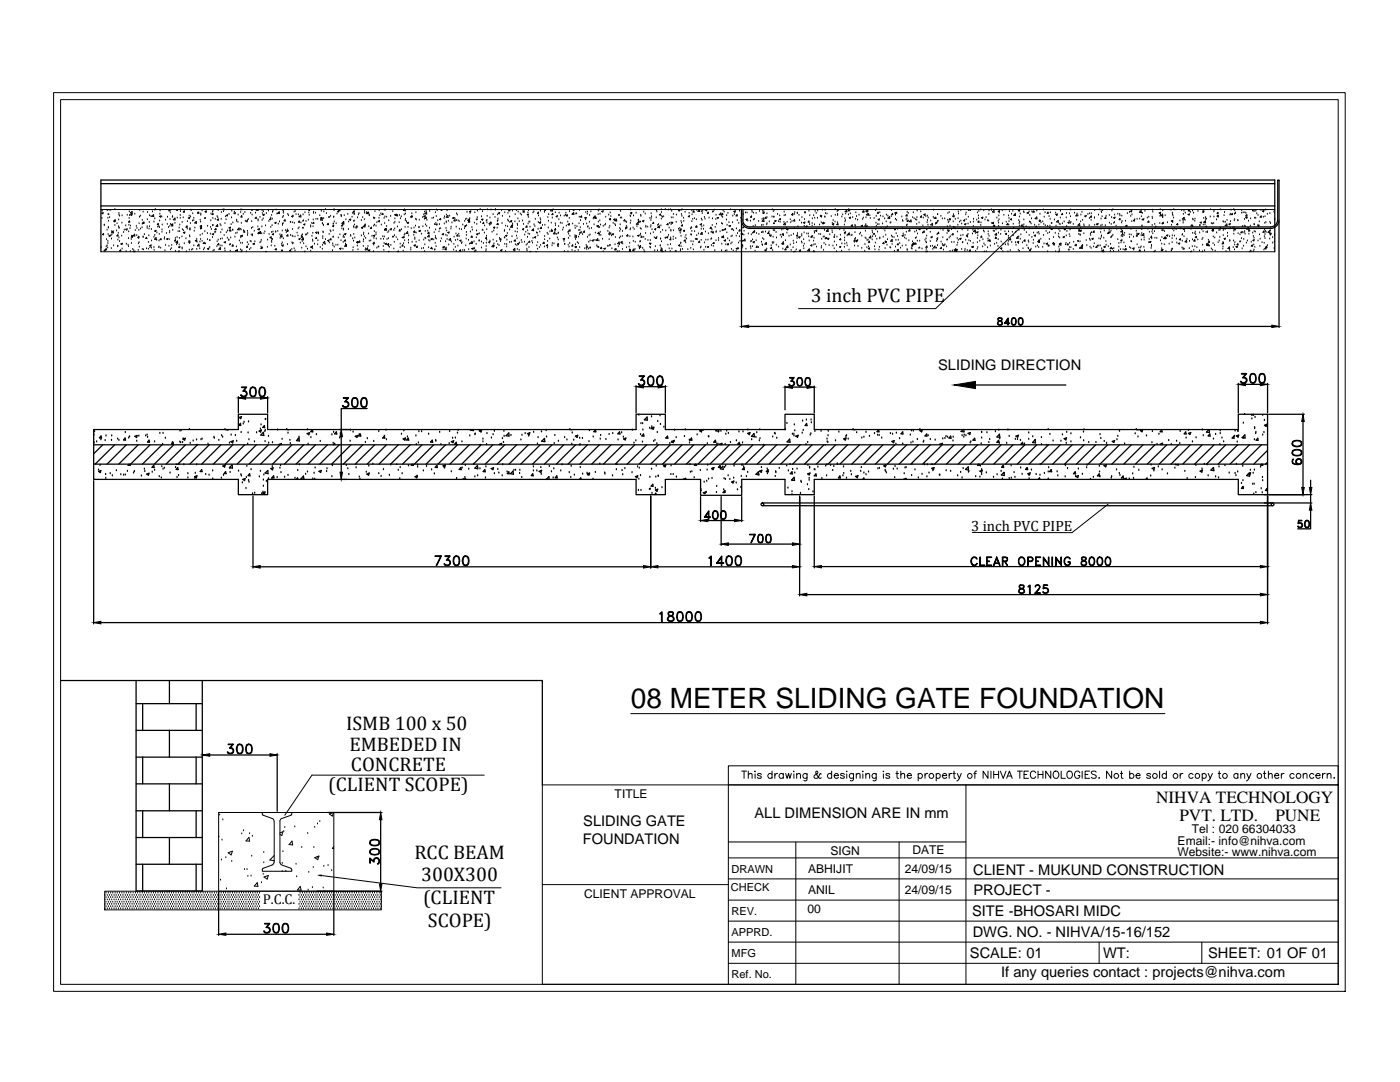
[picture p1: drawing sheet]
<svg xmlns="http://www.w3.org/2000/svg" width="279mm" height="216mm" viewBox="0 0 279 216" stroke-linecap="round" stroke-linejoin="round" font-family="sans-serif">
<defs><g id="words">
<text font-size="5.6" x="125.9" y="141.2">08 METER SLIDING GATE FOUNDATION</text>
<g font-size="3.9">
<text x="161.8" y="60.3">3 inch PVC PIPE</text>
<text x="69.1" y="145.7">ISMB 100 x 50</text>
<text x="69.7" y="149.8">EMBEDED IN</text>
<text x="70" y="153.8">CONCRETE</text>
<text x="65.5" y="157.8">(CLIENT SCOPE)</text>
<text x="82.7" y="171.4">RCC BEAM</text>
<text x="84.1" y="175.9">300X300</text>
<text x="84.4" y="180.4">(CLIENT</text>
<text x="85.4" y="184.9">SCOPE)</text>
</g>
<g font-size="3.4">
<text x="230.7" y="160.2">NIHVA TECHNOLOGY</text>
<text x="235.4" y="163.8">PVT. LTD.</text>
<text x="254.5" y="163.8">PUNE</text>
</g>
<text font-size="3" x="193.8" y="105.9">3 inch PVC PIPE</text>
<g font-size="2.9">
<text x="187.2" y="73.8">SLIDING DIRECTION</text>
<text x="116.4" y="164.8">SLIDING GATE</text>
<text x="150.6" y="163.2">ALL DIMENSION ARE IN mm</text>
<text x="116.3" y="168.3">FOUNDATION</text>
<text x="194.2" y="174.6">CLIENT - MUKUND CONSTRUCTION</text>
<text x="194.3" y="178.5">PROJECT -</text>
<text x="194" y="182.7">SITE -BHOSARI MIDC</text>
<text x="193.6" y="191.1">SCALE: 01</text>
<text x="194.1" y="186.9">DWG. NO. - NIHVA/15-16/152</text>
<text x="220.2" y="191.1">WT:</text>
<text x="241.1" y="191.1">SHEET: 01 OF 01</text>
<text x="199.8" y="195">If any queries contact : projects@nihva.com</text>
</g>
<text font-size="2.8" x="52.4" y="180.5">P.C.C.</text>
<g font-size="2.4">
<text x="122.7" y="159.2">TITLE</text>
<text x="237.9" y="166.2">Tel : 020 66304033</text>
<text x="165.7" y="170.5">SIGN</text>
<text x="182.1" y="170.4">DATE</text>
<text x="235" y="170.9">Website:- www.nihva.com</text>
<text x="235" y="168.6">Email:- info@nihva.com</text>
<text x="116.6" y="179.3">CLIENT APPROVAL</text>
<text x="161.3" y="174.3">ABHIJIT</text>
<text x="161.3" y="178.5">ANIL</text>
<text x="180.6" y="174.3">24/09/15</text>
<text x="180.6" y="178.5">24/09/15</text>
<text x="161.1" y="182.1">00</text>
</g>
<g font-size="2.2">
<text x="145.9" y="177.9">CHECK</text>
<text x="146" y="174.2">DRAWN</text>
<text x="146" y="182.6">REV.</text>
<text x="146" y="186.8">APPRD.</text>
<text x="146" y="191">MFG</text>
<text x="146" y="195.2">Ref. No.</text>
</g>
</g></defs>
<!-- layer: 0 -->
<g fill="none" stroke="#000" stroke-width=".2">
<path d="M10.7 18.5h257.8v179.3h-257.8zM12.1 19.9h255v176.5h-255zM125.9 142.4h106.6M145.4 152.8h121.7v3.8h-121.7zM145.4 156.6v39.8M148 153.9h1M148.5 153.9v1.4M149.3 154.6l.4-.3 .4 .1v.9M149.3 153.9v1.4M150.6 153.9h.1zM150.7 154.4v.9M151.9 154.5a.43 .43 0 0 0-.7 0l.2 .3 .5 .1v.2v.2h-.2h-.5v-.2"/>
<path d="M154.1 154.5a.47 .47 0 0 0-.7 0 .47 .47 0 0 0 0 .7 .47 .47 0 0 0 .7-.1M154.1 153.9v1.4M154.6 154.3v1M155.2 154.3l-.4 .1-.2 .4M156.3 154.5a.47 .47 0 0 0-.7 0 .47 .47 0 0 0 0 .7 .47 .47 0 0 0 .7-.1M156.3 154.3v1M156.8 154.3l.3 1 .3-1 .2 1 .3-1M158.4 153.9h.1zM158.4 154.4v.9M159 154.6l.3-.3 .4 .1 .1 .9M159 154.3v1M161.1 154.3l-.1 1.4-.2 .1-.4-.1"/>
<path d="M161.1 154.5a.47 .47 0 0 0-.7 0 .47 .47 0 0 0 0 .7 .47 .47 0 0 0 .7-.1M163.9 154.5l-.2-.2-.3 .6a.53 .53 0 0 1-.4 .4 .53 .53 0 0 1-.5-.2v-.3l.7-.6-.2-.3-.2 .2 .2 .5 .5 .7h.3l.1-.1M166 154.5a.47 .47 0 0 0-.7 0 .47 .47 0 0 0 0 .7 .47 .47 0 0 0 .7-.1M166 153.9v1.4M166.5 154.8h.8a.45 .45 0 0 0-.6-.4 .45 .45 0 0 0-.1 .7l.2 .2 .5-.2M168.5 154.5a.44 .44 0 0 0-.7 0l.7 .6-.1 .2h-.2h-.4v-.2M169 153.9v.1zM169 154.4v.9M170.3 154.3v1.4l-.3 .1-.3-.1M170.3 154.5a.47 .47 0 0 0-.7 0 .47 .47 0 0 0 0 .7 .47 .47 0 0 0 .7-.1M170.9 154.6l.3-.3 .4 .1v.9M170.9 154.3v1"/>
<path d="M172.2 153.9v.1zM172.2 154.4v.9M172.8 154.6l.3-.3 .4 .1 .1 .9M172.8 154.3v1M174.9 154.3l-.1 1.4-.2 .1-.4-.1M174.9 154.5a.47 .47 0 0 0-.7 0 .47 .47 0 0 0 0 .7 .47 .47 0 0 0 .7-.1M176.3 153.9v.1zM176.3 154.4v.9M177.6 154.5a.44 .44 0 0 0-.8 0l.8 .6-.1 .2h-.2h-.4l-.1-.2M178.8 154.3h.5M179 153.9v1.2l.1 .2h.3M179.8 154.6l.4-.3 .3 .1v.9"/>
<path d="M179.8 153.9v1.4M181 154.8h.9a.45 .45 0 0 0-.6-.4 .45 .45 0 0 0-.2 .7l.3 .2h.4l.1-.2M183.2 154.5a.47 .47 0 0 1 .7 0 .47 .47 0 0 1 0 .7 .47 .47 0 0 1-.7-.1M183.2 154.3v1.5M184.6 154.3v1M185.2 154.3l-.6 .2v.3M186.8 154.5a.45 .45 0 0 1 .7 0 .45 .45 0 0 1 0 .7 .45 .45 0 0 1-.7-.1M186.8 154.3v1.5M188.1 154.8h.8a.45 .45 0 0 0-.6-.4 .45 .45 0 0 0-.1 .7l.3 .2h.3l.1-.2M189.4 154.3v1M190 154.3l-.5 .2-.1 .3M190.2 154.3h.5"/>
<path d="M190.4 153.9v1.4h.3M191 154.3l.5 1 .3-1M191.5 155.3l-.5 .5M192.8 156.6v39.8M194.3 154.3h.5M194.9 153.9h-.3l-.1 .2v1.2M197.2 153.9v1.4l-1-1.4v1.4M197.8 153.9v1.4M198.3 153.9v1.4M198.3 154.5h1M199.3 153.9v1.4M199.6 153.9l.6 1.4 .6-1.4"/>
<path d="M200.9 155.3l.6-1.4 .5 1.4M201.1 154.8h.7M203.1 153.9h.9M203.5 153.9v1.4M204.4 154.5h.5M205.3 153.9h-.9v1.4h.9M206.7 154.2a.55 .55 0 0 0-.6-.3 .55 .55 0 0 0-.5 .5v.4a.55 .55 0 0 0 .5 .5 .55 .55 0 0 0 .6-.3M207.2 154.5h.9M207.2 153.9v1.4M208.1 153.9v1.4M209.7 153.9v1.4l-1-1.4v1.4M210.3 154.1a.7 .7 0 0 1 1 .2 .7 .7 0 0 1-.3 1 .71 .71 0 0 1-.8-.3 .71 .71 0 0 1 .1-.9z"/>
<path d="M211.8 153.9v1.4h.8M213.2 153.9a.7 .7 0 0 1 .8 .7 .7 .7 0 0 1-.8 .7l-.3-.5 .1-.6zM215.5 154.2a.55 .55 0 0 0-.6-.3 .55 .55 0 0 0-.5 .5v.4a.53 .53 0 0 0 .6 .5 .53 .53 0 0 0 .5-.5h-.3M216 153.9v1.4M216.6 154.5h.5M217.5 153.9h-.9v1.4h.9M218.8 154.1l-.4-.2h-.4l-.2 .2 .2 .3 .7 .4-.1 .5h-.6l-.2-.2M219.3 155.3h.1zM221.9 153.9v1.4l-1.1-1.4v1.4M223.6 154.3h.5M223.8 153.9v1.4h.3M225.5 154.5a.47 .47 0 0 1 .6 0 .47 .47 0 0 1 0 .7 .47 .47 0 0 1-.6-.1"/>
<path d="M225.5 153.9v1.4M226.7 154.8h.8a.45 .45 0 0 0-.6-.4 .45 .45 0 0 0-.1 .7l.3 .2h.3l.1-.2M229.6 154.5a.43 .43 0 0 0-.8 0l.3 .3 .5 .1v.2v.2h-.3h-.4l-.1-.2M231.4 153.9v1.4M232.8 154.5a.47 .47 0 0 0-.7 0 .47 .47 0 0 0 0 .7 .47 .47 0 0 0 .7-.1M232.8 153.9v1.4M235.5 154.3v1M236.1 154.3l-.4 .1-.2 .4M238.1 154.5a.47 .47 0 0 0-.7 0 .47 .47 0 0 0 0 .7 .47 .47 0 0 0 .7-.1M239.9 154.5a.45 .45 0 0 1 .7 0 .45 .45 0 0 1 0 .7 .45 .45 0 0 1-.7-.1M239.9 154.3v1.5M241.1 154.3l.4 1 .5-1"/>
<path d="M241.5 155.3l-.5 .5M243.1 154.3h.5M243.3 153.9v1.2l.1 .2h.3M247 154.5a.45 .45 0 0 0-.6 0 .45 .45 0 0 0 0 .7 .45 .45 0 0 0 .6-.1M247 154.3v1M247.6 154.6l.4-.3 .3 .1 .1 .9M247.6 154.3v1M248.8 154.3l.4 1 .5-1M249.2 155.3l-.5 .5M252.1 154.3h.5M252.3 153.9v1.2l.1 .2h.3M253.1 154.6l.4-.3 .3 .1 .1 .9"/>
<path d="M253.1 153.9v1.4M254.4 154.8h.8a.45 .45 0 0 0-.6-.4 .45 .45 0 0 0-.1 .7l.2 .2h.4l.1-.2M255.7 154.3v1M256.3 154.3l-.5 .2-.1 .3M258.3 154.5a.47 .47 0 0 0-.7 0 .47 .47 0 0 0 0 .7 .47 .47 0 0 0 .7-.1M260.1 154.6l.3-.3 .4 .1v.9M260.1 154.3v1M262.2 154.5a.47 .47 0 0 0-.7 0 .47 .47 0 0 0 0 .7 .47 .47 0 0 0 .7-.1M262.6 154.8h.9a.48 .48 0 0 0-.7-.4 .48 .48 0 0 0-.2 .7 .48 .48 0 0 0 .7 .2l.2-.2M263.9 154.3v1M264.5 154.3l-.4 .1-.2 .4M264.9 154.6l.3-.3 .3 .1 .1 .9"/>
<path d="M264.9 154.3v1M266.3 155.2v.1zM267.1 156.6v39.8M267.1 156.6h-158.9v39.8h158.9M52.4 173.5v.3h5.8v-.3M52.5 173.3l-.1 .2M52.5 162.7l1.8 .6 .4 .5M54.3 172.6l-1.8 .7M54.7 172l-.4 .6M54.7 163.9v8.2M55.9 172l.3 .6M56.2 163.3l-.3 .5v8.3"/>
<path d="M56.3 172.6l1.8 .7M58 173.3l.2 .2M58.1 162.7l-1.8 .6M58.2 162.4l-.2 .3M58.2 162.5v-.4h-5.8l.1 .6M108.2 176.5h37.2M145.4 179.6h121.7M145.4 175.4h121.7M145.4 171.2h121.7M145.4 168h47.4M158.8 168v28.4M179.4 168v28.4"/>
<path d="M145.4 183.8h121.7M145.4 188h121.7M145.4 192.2h121.7M219.4 188v4.2M239.8 188v4.2"/>
<circle cx="185.9" cy="154.8" r=".48"/>
<circle cx="193.5" cy="154.8" r=".48"/>
<circle cx="222.8" cy="154.8" r=".48"/>
<circle cx="230.5" cy="154.8" r=".48"/>
<circle cx="234.6" cy="154.8" r=".48"/>
<circle cx="239" cy="154.8" r=".48"/>
<circle cx="244.5" cy="154.8" r=".48"/>
<circle cx="251.3" cy="154.8" r=".49"/>
<circle cx="259.2" cy="154.8" r=".48"/>
</g>
<!-- layer: CRN-AR-COLUMN-HATCH -->
<g fill="none" stroke="#000" stroke-width=".2">
<path d="M20.1 41.8h234.3M20.1 50.2h234.3M20.2 49.4h.1M20.3 42.5l.3-.1-.1 .3zM20.3 43.6h.1M20.4 42.1h.1M20.6 46.6l.1 .2h-.3zM20.8 49.9h.2l-.1 .2zM20.8 45h.1M20.8 44.9h.1M21.2 49.3h.1M21.2 49.6v.3l-.2-.1z"/>
<path d="M21.2 47.8h.1M21.4 49.1h.1M21.4 45.9h.1M21.4 42h.1M21.5 49.5h.1M21.5 48.2h.1M21.5 43.5h.1M21.5 48.6h.1M21.6 46.8h.1M21.6 42.8h.1M21.6 45.5h.1M21.7 44.1h.1"/>
<path d="M21.7 45.4h.1M21.7 42.8h.1M21.7 47.1l.3-.2-.1 .3zM21.8 41.8h.3M21.9 43.4h.1M22.2 47h.1M22.2 49.6h.1M22.3 47.7h.1M22.3 46.2h.1M22.3 46.4l.3-.3v.4zM22.3 46.8h.1M22.7 49.1h.1"/>
<path d="M22.7 44.1h.3l-.1 .2zM22.8 44.1l.2-.3v.3zM22.9 41.8h.1M22.9 45h.1M23.3 46.1h.1M23.3 47.1l.2-.3 .1 .3zM23.4 44.6h.1M23.5 49.2h.1M23.5 47.9h.1M23.5 49.1h.1M23.6 46.6h.1M23.7 45.2h.1"/>
<path d="M23.7 43.9h.1M23.7 42.6h.1M23.7 47.5h.1M23.7 42.9h.1M23.7 45.5h.1M23.8 45.5h.1M23.9 43.1h.1M23.9 48.2h.1M23.9 50.1l.2-.2v.2zM24.1 48.7l.3-.2-.1 .3zM24.3 47.1h.1M24.3 44.5h.1"/>
<path d="M24.4 43.1h.1M24.4 49.7h.1M24.7 46.4h.1M24.8 45.9h.1M25.1 45.1h.1M25.1 45.7h.3l-.1 .2zM25.2 50.2h.1M25.2 48.7h.1M25.4 43h.1M25.6 48.9h.1M25.6 47.6h.1M25.6 49.2h.1"/>
<path d="M25.7 46.3h.1M25.7 44.9h.1M25.8 43.6h.1M25.8 42.3h.1M25.8 44.1l.1 .2h-.3zM25.9 44.3h.1M25.9 43h.1M25.9 45.6h.1M26 50.2h.1M26 42.5l.4-.3v.4zM26.1 45.1h.1M26.1 42.9l.3-.2-.1 .3z"/>
<path d="M26.2 47.8h.1M26.2 47.3l.2-.2v.3zM26.2 48.6h.1M26.2 42.7h.1M26.3 47.1h.1M26.4 47.2h.1M26.5 49.8h.1M26.6 50.2h.2M26.7 50h.1M26.8 50.2l.2-.1v.1M26.9 46.7v.4h-.3zM26.9 42.7h.1"/>
<path d="M27 46h.1M27.2 45.2h.1M27.3 47h.1M27.3 45.6h.1M27.5 47.4l.3-.1-.1 .2zM27.6 50h.1M27.6 48.6h.1M27.7 47.3h.1M27.7 46h.1M27.8 44.6h.1M27.8 48.4h.1M27.8 49.3h.1"/>
<path d="M27.8 43.3h.1M27.9 42h.1M28 43.1h.1M28.1 45.7h.1M28.3 45.5h.1M28.4 44h.1M28.4 44.7h.1M28.4 49.8h.1M28.5 44.5l.2-.1-.1 .2zM28.6 47.3h.1M28.6 42.3h.1M28.6 47.4h.1"/>
<path d="M28.6 49.9h.1M28.7 44.3v.3h-.2zM28.8 46.8h.1M29.2 49.6h.1M29.3 47.6h-.2l.1-.2 .1 .2M29.4 45.2h.1M29.4 45.6h.1M29.4 43.8h.1M29.4 42.4h.1M29.6 49.7h.1M29.7 48.4h.1M29.7 47.1h.1"/>
<path d="M29.7 45.7h.1M29.8 44.4h.1M29.8 43h.1M29.8 45.2h.1M29.9 49l.3-.1-.1 .2zM29.9 49.4h.1M30.1 43.2h.1M30.2 49.5h.1M30.2 45.8h.1M30.3 48.1h.1M30.3 43.2l.3-.4 .1 .4zM30.4 42.3h.1"/>
<path d="M30.7 47.4h.1M30.7 44.3h.1M30.7 49.4h.1M30.8 49.9h.1M30.8 46.1l.3-.1v.2zM30.9 43.7h.1M30.9 41.9h.1M30.9 47h.1M31.1 41.8h.1M31.1 47.4l.1 .4-.4-.1zM31.3 47.9h.1M31.3 46.5h.1"/>
<path d="M31.5 45.3h.1M31.6 44.6v.2h-.2zM31.7 49.4h.1M31.7 45.2h.1M31.7 48.1h.1M31.7 49.3h.1M31.8 46.8h.1M31.8 45.4h.1M31.8 43.2l.3-.1-.1 .2zM31.9 44.1h.1M31.9 42.7h.1M31.9 42.1h.1"/>
<path d="M32.1 49.5h.1M32.1 47.6l.1 .2h-.3zM32.3 43.3h.1M32.3 46.3h.1M32.3 45.9h.1M32.4 44.9h.1M32.8 47.7h.1M32.8 47.4h.1M32.9 50h.1M33 43.9h.1M33 49h.1M33.2 46.6h.1"/>
<path d="M33.3 47.7l.2-.1-.1 .2zM33.4 44.8h.1M33.4 43.3h.1M33.6 45.4h.1M33.7 49.1h.1M33.8 47.8h.1M33.9 46.5h.1M33.9 46.2h.1M33.9 45.2h.1M33.9 41.8v.3h-.2zM33.9 43.8h.1M34 42.5h.1"/>
<path d="M34 44.8h.1M34 49.9h.1M34.2 49.6h.1M34.2 44.8l.3-.1-.1 .2zM34.3 49h.1M34.4 43.4h.1M34.4 43.2h.1M34.4 44.8l.1 .3h-.3zM34.5 46h.1M34.6 43.8l.3-.3 .1 .4zM34.9 44.6h.1M35 47.6h.1"/>
<path d="M35 47.8v.3h-.2zM35 50.2h.1M35.1 48.4l.3-.3 .1 .4zM35.2 48.8h.1M35.3 47.4h.1M35.4 43.5h.1M35.4 48.6h.1M35.4 41.8l-.2 .1 .2 .1 .1-.2M35.5 46.2h.1M35.6 49.3l.3-.1-.1 .2zM35.7 50.2h.1M35.8 48.9h.1"/>
<path d="M35.8 45.5h.1M35.8 47.6h.1M35.8 46.2h.1M35.9 44.9h.1M36 43.5h.1M36 43h.1M36 42.2h.1M36.1 41.9h.1M36.3 47.3h.1M36.4 49.7h.1M36.4 44.4h.1M36.4 49.5h.1"/>
<path d="M36.4 45.8h.1M36.6 43.5h.1M36.6 46h.1M36.6 46.4l.3-.1-.1 .3zM36.8 48.6h.1M36.8 42.1v.2h-.2zM37.1 47.7h.1M37.2 50.2h.1M37.3 45.1l.1 .2h-.3zM37.4 45.7h.1M37.4 44.2h.1M37.6 43.5l.3-.1-.1 .2z"/>
<path d="M37.7 48.2h.1M37.7 43.1h.1M37.8 49.9h.1M37.8 48.6h.1M37.8 47.1h.1M37.9 47.3h.1M37.9 45.8h.1M37.9 48.1v.2h-.2zM37.9 45.9h.1M37.9 45.6h.1M38 44.6h.1M38 43.3h.1"/>
<path d="M38.1 41.9h.1M38.2 42h.1M38.3 49.9h.1M38.4 44.1h.1M38.5 42.7h.1M38.5 49.8h.1M38.7 43.5h.1M38.7 44h.1M38.7 49.1h.1M38.8 46.1h.1M38.8 44.5l.4-.3v.4zM38.9 45.5h.1"/>
<path d="M39 48l.3-.1-.1 .3zM39.3 49.8h.1M39.3 47.7h.1M39.3 48.3h.1M39.5 42.5h.1M39.7 42.3v.3l-.3-.1zM39.7 48.7v.4h-.3zM39.9 49.6h.1M39.9 48.3h.1M39.9 47h.1M39.9 43.9h.1M39.9 45.1l.3-.1v.2z"/>
<path d="M40 45.6h.1M40 44.3h.1M40 45.7h.1M40 47.8h.1M40.1 43h.1M40.1 42.7h.1M40.2 45.4h.1M40.2 45.3v.3h-.2zM40.3 48.2h.1M40.3 42.1h.1M40.4 46.7h.1M40.6 49.9h.1"/>
<path d="M40.8 48.3v.3h-.3zM40.8 49.6h.1M40.8 43.6h.1M40.9 46.2h.1M40.9 42.2l.3-.1-.1 .3zM41 42.3h.1M41 43.6h.1M41 48.7h.1M41.4 46.6h.1M41.4 47.8h.1M41.4 49.6l.3-.1-.1 .3zM41.4 45.2h.1"/>
<path d="M41.9 49.4h.1M41.9 48h.1M42 46.7h.1M42 45.4h.1M42.1 44.1h.1M42.1 42.7h.1M42.2 45.8h.1M42.4 46.7l.3-.1-.1 .2zM42.4 45h.1M42.4 42.3h.1M42.4 47.4h.1M42.5 43.6h.1"/>
<path d="M42.5 42.1h.1M42.5 42.6v.2h-.2zM42.5 45h.1M42.5 50.1h.1M42.7 49.9h.1M42.9 46.4h.1M43 43.8h.1M43 46.3h.1M43.1 45.6v.2h-.2zM43.3 49.2h.1M43.3 43.2h.1M43.3 48.2h.1"/>
<path d="M43.3 43.8l.3-.1-.1 .3zM43.4 44.8l.1 .4h-.4zM43.5 43.5h.1M43.5 42h.1M43.5 47.9h.1M43.6 48.6l.1 .2h-.3zM43.9 49.1h.1M43.9 44.8h.1M44 49.4v.4l-.3-.1zM44 47.7h.1M44.1 46.4h.1M44.1 45.1h.1"/>
<path d="M44.1 43.8h.1M44.2 42.4h.1M44.3 49.1h.1M44.3 45.9h.1M44.4 47.7h.1M44.5 41.9h.1M44.6 42.2h.1M44.7 41.9h.1M44.7 47h.1M44.7 48.3l.3-.1-.1 .3zM44.9 49.6h.1M44.9 50.1h.1"/>
<path d="M44.9 44.6h.1M45 43.3h.1M45.1 43.8h.1M45.2 46.4h.1M45.4 47.5h.1M45.4 42.8v.3l-.2-.1zM45.4 46.1h.1M45.7 48h.1M45.7 47.9h.1M45.7 42.8h.1M45.7 45.5l.3-.2-.1 .3zM45.8 48.9h.1"/>
<path d="M45.9 45.8l.1 .3-.3-.1zM46 50.1h.1M46 48.8h.1M46 47.5h.1M46.1 46.1h.1M46.1 44.8h.1M46.2 43.5h.1M46.3 42.1h.1M46.4 45.9h.1M46.5 44.5h.1M46.5 46h.1M46.5 48.8l.1 .3h-.3z"/>
<path d="M46.7 42.5l.3-.1-.1 .3zM46.8 42.3h.1M46.9 47.3h.1M47 50.2h.1M47.1 46.6h.1M47.1 49.9h.3v.2zM47.2 49.3h.1M47.2 43.9h.1M47.2 44.2h.1M47.3 50.2h.1M47.3 46.5h.1M47.5 44.4h.1"/>
<path d="M47.5 42.9h.1M47.7 45.5v.4l-.3-.1zM47.8 48.1h.1M47.9 45.7h.1M48 49.9h.1M48 48.5h.1M48 41.9h.1M48 42.4h.1M48 47.4h.1M48.1 47.2h.1M48.1 50.2l.1-.1v.1M48.1 45.9h.1"/>
<path d="M48.1 47.1l.3-.2-.1 .3zM48.2 44.6h.1M48.2 43.2h.1M48.2 43.1l.1 .2h-.2zM48.3 41.9h.1M48.3 50h.1M48.4 48.5h.1M48.5 42.8h.1M48.6 46h.1M48.8 46.1v.2h-.2zM48.9 42.4h.1M49 44.1h.1"/>
<path d="M49.1 44.1h.2v.2zM49.2 50.2h.1M49.3 48.4h.1M49.3 49.1l.1 .2h-.2zM49.4 47h.1M49.4 44h.1M49.4 46.2h.1M49.4 46.6h.1M49.6 43.8h.1M49.6 48.8h.1M49.8 49.8h.1M49.9 48.2h.1"/>
<path d="M50 42.6h.1M50.1 49.6h.1M50.1 48.2h.1M50.2 46.9h.1M50.2 45.6h.1M50.2 42h.1M50.2 44.2h.1M50.3 42.9h.1M50.4 42h.1M50.4 47.1h.1M50.4 46.8h.1M50.4 45.4h.1"/>
<path d="M50.5 48.7l.3-.2-.1 .3zM50.7 46.1h.1M50.9 48.2h.1M50.9 43.5l.2-.2 .1 .3zM51 42.5h.1M51.3 41.8l-.2 .1M51.5 45.3h.1M51.5 46.6l.2-.3v.3zM51.5 41.8v.2l-.4-.1M51.5 45.7h.3l-.1 .2zM51.5 43.8h.1M51.5 44.1h.1"/>
<path d="M51.6 46.7h.1M51.7 46.5l.3-.3v.4zM51.7 45.8h.1M51.9 43.4h.1M51.9 48.5h.1M51.9 46.6h.1M52.1 48.3h.1M52.1 49.3h.1M52.1 47.9h.1M52.2 46.6h.1M52.2 49.3l.1 .3h-.2zM52.3 45.3h.1"/>
<path d="M52.3 44h.1M52.3 42.1h.1M52.4 42.6h.1M52.4 49.5h.1M52.4 42.9l.3-.2-.1 .3zM52.5 43.7h.1M52.6 42.2h.1M52.7 46.6h.1M52.9 46.3h.1M52.9 50.2h.3M53 45.1h.1M53.2 42.6h.1"/>
<path d="M53.4 49.3h.1M53.4 47.9h.1M53.6 42.1h.1M53.7 44.2h.1M53.7 46.8h.1M53.9 47.4l.2-.1-.1 .2zM54 43.6v.2h-.2zM54 43.5h.1M54 45.4h.1M54.1 49.1h.1M54.2 47.7h.1M54.2 46.4h.1"/>
<path d="M54.2 48.4h.1M54.2 43h.1M54.2 48.1h.1M54.3 45h.1M54.3 43.7h.1M54.4 42.4h.1M54.4 47.8h.1M54.5 46.3h.1M54.5 42.1h.1M54.6 46.6v.2h-.3zM54.8 49.1h.1M54.8 44.5l.3-.1-.1 .2z"/>
<path d="M55 46.3h.1M55.1 41.9h.1M55.1 49.6v.3l-.2-.1zM55.3 42.7h.1M55.4 42.6l.3-.4 .1 .4zM55.4 46.2h.1M55.5 44.7h.1M55.8 44.3h.1M55.9 46.8h.1M55.9 47.6h.1M56.2 50.1h.1M56.2 48.8h.1"/>
<path d="M56.2 47.4h.1M56.2 46.8l.1 .4-.3-.1zM56.2 49l.3-.1v.2zM56.3 46.1h.1M56.3 48.5h.1M56.4 44.7h.1M56.4 45h.1M56.4 50.1h.1M56.4 43.4h.1M56.5 42.1h.1M56.5 44.6h.1M56.5 43.2h.1"/>
<path d="M56.5 42.6h.1M56.5 47.7h.1M56.6 42.2h.1M56.7 44.1l.2-.3v.3zM57 46h.1M57.1 46.4h.1M57.2 47.1l.2-.3 .1 .3zM57.2 46.1l.3-.1-.1 .2zM57.3 45.9h.1M57.4 48.8h.1M57.4 42.8h.1M57.6 43h.1"/>
<path d="M57.8 50.1l.2-.2v.2zM57.9 44.4h.1M58 47h.1M58 44.4h.1M58.2 43.2l.3-.1-.1 .2zM58.2 49.8h.1M58.3 48.5h.1M58.3 47.1h.1M58.4 45.8h.1M58.4 44.4h.1M58.4 48.7h.1M58.4 43.1h.1"/>
<path d="M58.4 47.2h.1M58.5 48.5h.1M58.7 42.3h.1M58.7 49.6h.1M58.7 44.6h.1M58.9 50.1h.1M58.9 47.3h.1M58.9 42.2h.1M59.1 42.8h.1M59.3 46.5h.1M59.5 47.1h.1M59.5 45.7h.1"/>
<path d="M59.5 42.9h.1M59.6 47.7l.3-.1-.1 .2zM59.7 45.5h.1M59.7 43.3l.3-.4 .1 .4zM59.7 44.1l.1 .3-.3-.1zM59.9 48.5h.1M60.1 44.5h.1M60.1 47.3l.2-.2 .1 .3zM60.1 47.1h.1M60.2 49.5h.1M60.3 48.2h.1M60.4 46.8h.1"/>
<path d="M60.4 45.5h.1M60.4 44.2h.1M60.5 42.9h.1M60.5 45.5h.1M60.5 47.5l.1 .4-.4-.1zM60.6 44.1h.1M60.6 48.6h.1M60.6 44.8l.3-.1-.1 .2zM60.7 50.2l.2-.1v.1M60.9 42.4h.1M61 46.9h.1M61.1 44.2h.1"/>
<path d="M61.1 49.3h.1M61.2 46.8h.1M61.4 49.7h.1M61.4 46.6h.1M61.5 43.9h.1M61.6 42.5h.1M61.7 43h.1M61.8 41.8l-.2 .1 .2 .1v-.2M62 45.3h.1M62 45.1h.1M62 50.1h.1M62 49.3l.3-.1-.1 .2z"/>
<path d="M62.2 44.6h.1M62.3 47.1h.1M62.3 49.2h.1M62.4 47.9h.1M62.4 49.6h.1M62.4 46.6h.1M62.4 48.2h.1M62.5 45.2h.1M62.5 43.9h.1M62.6 42.6h.1M62.6 42.4h.1M62.6 44.4v.2h-.2z"/>
<path d="M62.8 48.7h.1M63 42.5h.1M63 46.4l.3-.1-.1 .3zM63.1 43.8h.1M63.1 47.4l.1 .2h-.2zM63.4 43.8h.1M63.4 48.8h.1M63.4 48h.1M63.5 46.6h.1M63.6 46.7h.1M63.6 46.5h.1M63.8 43h.1"/>
<path d="M63.9 49.4h.1M64 43.9l.3-.3v.4zM64 43.5l.2-.1v.2zM64.1 42.1h.1M64.3 44.6h.1M64.3 49.7h.1M64.4 49h.1M64.4 44.6h.1M64.4 47.6h.1M64.4 47.2h.1M64.5 46.3h.1M64.5 46.4h.1"/>
<path d="M64.5 44.9h.1M64.5 45h.1M64.6 43.6h.1M64.6 42.3h.1M64.8 48.2v.3h-.3zM64.9 48.8h.1M65 41.8h.1M65 47.8h.1M65.1 42.6h.1M65.4 48l.2-.1v.3zM65.5 44.6v.2h-.2zM65.6 44.9h.1"/>
<path d="M65.6 43.4h.1M65.7 46.8h.1M65.7 43.4h.1M65.7 48.5h.1M65.9 46h.1M66 43.2h.1M66 46.3h.1M66 47.6l.1 .3-.2-.1zM66.4 50h.1M66.4 45.1l.2-.1-.1 .2zM66.4 48.7h.1M66.4 47.4h.1"/>
<path d="M66.4 49.1h.1M66.5 46h.1M66.5 44.7h.1M66.5 47.3h.1M66.6 43.4h.1M66.6 43.3h.1M66.7 42h.1M66.7 41.8h.1M66.7 44.3h.1M66.7 49.3h.1M67 48.9h.1M67.1 44.6h.1"/>
<path d="M67.3 42.7h.1M67.3 42.2l.3-.1-.1 .2zM67.4 48.9h.1M67.5 47.5h.1M67.8 49.6l.3-.1-.1 .3zM67.8 41.8v.3h-.2zM67.8 46.8h.1M68.1 43h.1M68.1 48h.1M68.1 43.3h.1M68.1 43.1h.1M68.2 45.7h.1"/>
<path d="M68.4 44.8v.3h-.3zM68.4 49.7h.1M68.5 48.4h.1M68.5 47.4h.1M68.5 47.1h.1M68.5 45.9h.1M68.6 45.7h.1M68.6 44.2v.4h-.4zM68.6 44.4h.1M68.6 44.8h.1M68.7 43h.1M68.7 47.4h.1"/>
<path d="M68.7 46.7l.3-.1-.1 .2zM68.9 47.9v.2h-.2zM68.9 48.7h.1M69 43.8h.1M69 48.9h.1M69.1 48.8v.4l-.3-.1zM69.2 49h.1M69.4 42.8h.1M69.5 45.8h.1M69.6 44.3h.1M69.7 43.8l.3-.1-.1 .3zM70 47h.1"/>
<path d="M70 47.1h.1M70.3 43.3h.1M70.4 42.6h.1M70.4 47.7h.1M70.4 50h.1M70.5 49.4h.1M70.6 48.1h.1M70.6 45.2h.1M70.6 46.8h.1M70.6 44.2h.1M70.6 45.5h.1M70.6 42.7h.1"/>
<path d="M70.7 44.1h.1M70.7 42.1v.2h-.2zM70.7 42.8h.1M70.8 44.9h.1M70.8 47.5h.1M71.1 45.6h.1M71.1 48.3l.3-.1-.1 .3zM71.2 45.1l.1 .2h-.3zM71.3 49.1h.1M71.4 43.5h.1M71.4 48.5h.1M71.4 49.9h.1"/>
<path d="M71.5 48.4h.1M71.5 42.9h.1M71.7 42.6h.1M71.8 48.1v.2h-.2zM72.1 44h.1M72.1 47.1h.1M72.1 45.4l.3-.1-.1 .3zM72.4 43.4h.1M72.5 49.2h.1M72.5 48.2h.1M72.5 47.9h.1M72.5 46.8h.1"/>
<path d="M72.6 46.5h.1M72.7 45.2h.1M72.7 43.8h.1M72.7 47.2h.1M72.8 42.5h.1M72.8 42.2h.1M72.8 44.9v.4l-.3-.1 .3-.3M72.9 45h.1M72.9 44.9h.1M72.9 49.9h.1M73 49.6h.1M73 47.6h.1"/>
<path d="M73.1 49.8l.2-.3 .1 .4zM73.1 42.5l.2-.1v.3zM73.2 42.4h.1M73.4 49.2h.1M73.5 42.3l.1 .3h-.3zM73.5 49.9h.3l-.1 .2zM73.6 46.7h.1M73.6 45.2h.1M73.7 43h.1M73.7 48.1h.1M74 48.1h.1M74.1 45.3l.1 .3h-.3z"/>
<path d="M74.2 47.1h.1M74.5 47l.3-.1-.1 .3zM74.5 50.2h.1M74.5 43.5h.1M74.6 48.9h.1M74.6 45.1h.1M74.6 47.6h.1M74.7 43.7h.1M74.7 48.3v.3h-.2zM74.7 46.2h.1M74.7 44.9h.1M74.8 43.5h.1"/>
<path d="M74.8 42.2h.1M75 46.5h.1M75 45.1h.1M75 46.8h.1M75.1 47.7h.1M75.2 44.4h.1M75.2 49.5h.1M75.5 49.3h.1M75.5 44.1l.3-.1-.1 .3zM75.6 49.3h.1M75.6 43.5h.1M75.7 42.1h.1"/>
<path d="M75.8 43h.1M76 42.7h.1M76 47.7h.1M76.1 44.9h.1M76.4 47.2h.1M76.4 42.6v.2h-.2zM76.5 49.2h.1M76.5 47.7h.1M76.6 49.9h.1M76.7 48.6h.1M76.7 43.6h.1M76.7 47.3h.1"/>
<path d="M76.7 41.9h.1M76.7 45.9h.1M76.8 44.6h.1M76.8 43.3h.1M76.9 48.7l.3-.2-.1 .3zM76.9 41.9h.1M76.9 45.6l.1 .2h-.2zM77.1 45.6v.4l-.3-.1zM77.2 43.3h.1M77.2 45.2h.1M77.2 47.8h.1M77.4 46.4h.1"/>
<path d="M77.5 47.6h.1M77.5 49.1h.1M77.5 48.6l.1 .2h-.3zM77.6 46.2h.1M77.6 44.1h.1M77.6 50.1l-.1 .1M77.6 50.2h.1M77.7 49.3h.1M77.8 45.7l.3-.1-.1 .3zM78 43.2h.1M78 49h.1M78.3 47.3h.1"/>
<path d="M78.4 42.2h.1M78.5 47.3h.1M78.6 49.7h.1M78.6 46h.1M78.6 44.6h.1M78.7 48.3h.1M78.7 47h.1M78.8 45.7h.1M78.8 44.4h.1M78.8 43.7h.1M78.8 42.8l.3-.1-.1 .3zM78.9 43h.1"/>
<path d="M79.1 47.4h.1M79.3 42.8v.3l-.2-.1zM79.3 45.3h.1M79.3 50.2h.2M79.4 47.9h.1M79.5 50.2h.1M79.7 44.4h.1M79.7 43h.1M79.7 46h.1M79.8 45.8l.1 .3h-.2zM79.9 49.4h.1M79.9 48.7h.1"/>
<path d="M79.9 43.6h.1M80.1 43.3h.1M80.1 45.8h.1M80.2 47.4l.3-.1v.2zM80.4 48.8v.3h-.2zM80.5 50.1h.1M80.5 48.6h.1M80.7 42.9h.1M80.7 47.4h.1M80.7 46.9h.1M80.7 41.8l-.2 .2 .4 .1-.1-.3M80.7 49.4h.1"/>
<path d="M80.7 41.9h.1M80.8 48h.1M80.8 46.7h.1M80.8 45.4h.1M80.9 44.1h.1M80.9 42.7h.1M80.9 43.8h.1M81.1 44.2h.1M81.2 44.4h.3l-.1 .2zM81.4 46.2v.4h-.3zM81.4 45.4h.1M81.5 48.5h.1"/>
<path d="M81.5 47.9h.1M81.6 47.1h.1M81.9 43.3l.3-.2v.2zM82 49.9h.1M82 49.5h.1M82.1 45.6h.1M82.2 42.7h.1M82.2 43.3h.1M82.2 48.3h.1M82.6 46.9h.1M82.6 45.5h.1M82.6 49l.3-.1-.1 .2z"/>
<path d="M82.7 46.1v.2h-.2zM82.7 49.1h.1M82.8 47.8h.1M82.8 47.5h.1M82.8 46.4h.1M82.9 45.1h.1M83 43.8h.1M83 42.4h.1M83 48.3h.1M83 46.5h.1M83.1 43.9h.1M83.3 49.1v.2h-.2z"/>
<path d="M83.6 45.5h.1M83.6 46.1l.3-.1-.1 .2zM83.6 45.4h.1M83.6 48h.1M83.7 43.9h.1M84.1 46.7h.1M84.1 49.6h.1M84.4 43.4h.1M84.4 45.2h.1M84.5 49.6h.1M84.6 42.9h.1M84.6 47.9h.1"/>
<path d="M84.6 43.2l.3-.2-.1 .3zM84.7 43.8h.1M84.7 50.2h.1M84.7 42.3h.1M84.8 48.8h.1M84.8 47.5h.1M84.8 43.5l.2-.2 .1 .3zM84.9 46.2h.1M84.9 44.9h.1M84.9 47.6h.1M85 43.5h.1M85 42.2h.1"/>
<path d="M85.1 42.3l.1 .4h-.4zM85.2 45.2h.1M85.2 44h.1M85.4 46.1h.1M85.4 46.6l.2-.3v.3zM85.5 49.4h.1M85.6 48h.1M85.6 46.9l.1 .4-.4-.1zM85.7 45.5h.1M85.8 42.2h.1M85.8 48.1h.1M86 47.7l.3-.1-.1 .2z"/>
<path d="M86.1 49.3l.1 .3h-.2zM86.2 43.6h.1M86.3 49.7h.1M86.5 43.5h.1M86.6 47.9h.1M86.6 46.4h.1M86.7 44.8h.1M86.7 49.9h.1M86.8 49.9h.1M86.9 48.5h.1M86.9 47.2h.1M86.9 42.4h.1"/>
<path d="M86.9 47.5h.1M86.9 45.9h.1M87 44.6h.1M87 44.8l.2-.1v.2zM87 49.2h.1M87.1 43.2h.1M87.1 47.7h.1M87.1 41.9h.1M87.3 42h.1M87.4 44.1h.1M87.6 46.3h.1M87.7 44.8h.1"/>
<path d="M87.7 45.7h.1M87.9 45.6h.1M87.9 48.2h.1M87.9 43.6l.1 .2h-.3zM88.1 47.7h.1M88.1 41.8l-.1 .1 .2 .1v-.2M88.4 49.3l.3-.1-.1 .2zM88.4 49.8h.1M88.5 46.6v.2h-.2zM88.6 43.6h.1M88.7 44.7h.1M88.7 43.3h.1"/>
<path d="M88.8 49.6h.1M88.9 48.2h.1M89 46.9h.1M89 45.6h.1M89 49.6l.1 .3-.3-.1zM89.1 44.3h.1M89.1 44.4h.1M89.1 49.5h.1M89.1 43.3l.3-.3v.4zM89.1 42.9h.1M89.1 46.1h.1M89.2 47.8h.1"/>
<path d="M89.2 42.1h.1M89.2 47.1h.1M89.4 46.4l.2-.1v.2zM89.5 44.1h.1M89.6 48.9h.1M89.7 43.1h.1M89.9 47.6v.3h-.3zM90 45.7h.1M90 45.3h.1M90.1 48.3h.1M90.2 44.5h.1M90.3 43.5l.3-.1-.1 .2z"/>
<path d="M90.5 49.9h.1M90.6 48.8h.1M90.6 44.1l.2-.3v.3zM90.6 47.3h.1M90.8 43.7h.1M90.9 49.3h.1M90.9 48h.1M91 46.7h.1M91 45.3h.1M91 50.2h.1M91.1 44h.1M91.1 42.7h.1"/>
<path d="M91.1 47.1l.2-.3 .1 .3zM91.3 42.9h.1M91.3 47.9h.1M91.4 49.1h.1M91.4 44.1h.1M91.6 46.7h.1M91.6 47.2h.1M91.6 44.2h.1M91.7 45.7h.1M91.7 50.1l.2-.2v.2zM91.8 48l.2-.1-.1 .2zM92.1 48.6h.1"/>
<path d="M92.1 45.8h.1M92.2 48.4h.1M92.4 44.9h.1M92.4 50h.1M92.7 45.6h.1M92.7 50h.1M92.7 44.2h.1M92.7 45.1l.3-.1-.1 .2zM92.9 43.8h.1M92.9 49.1h.1M93 47.7h.1M93.1 46.4h.1"/>
<path d="M93.1 45h.1M93.1 47h.1M93.2 43.7h.1M93.2 42.4h.1M93.3 44l.4-.3v.4zM93.5 47.9h.1M93.5 49.8h.1M93.6 44.1l.1 .3-.2-.1zM93.7 44h.1M93.7 48.7h.1M93.7 42.2l.3-.1-.1 .2zM93.8 44.3h.1"/>
<path d="M93.8 43.6h.1M93.8 42.6h.1M93.9 46.3h.1M94.1 49.6l.3-.1-.1 .2zM94.2 45.4h.1M94.2 47.1l.1 .3-.3-.1zM94.2 48.2v.4l-.3-.1zM94.3 45.9h.1M94.3 48.5h.1M94.6 49.7h.1M94.6 48.2h.1M94.6 50.2l.2-.1v.1"/>
<path d="M94.7 44.5h.1M94.7 49.6h.1M94.8 42.4h.1M94.8 50.1h.1M95 50.1h.1M95 48.8h.1M95.1 47.4h.1M95.1 43.9h.1M95.1 46.1h.1M95.1 46.7l.3-.1-.1 .2zM95.2 44.8h.1M95.2 43.4h.1"/>
<path d="M95.2 43.8h.1M95.3 42.1h.1M95.6 48.1h.1M95.6 48h.1M95.7 46.6h.1M95.8 41.8h.1M95.9 44.4h.1M96.1 49.5h.1M96.1 43.3h.1M96.1 48.3h.1M96.1 43.8l.3-.1-.1 .2zM96.3 45.9h.1"/>
<path d="M96.3 42.2h.1M96.4 46h.1M96.5 48.6h.1M96.5 44.4v.2h-.2zM96.7 46.5h.1M96.7 45.1h.1M97 50.2h.1M97 49.8h.1M97 49.2h.1M97.1 48.5h.1M97.1 44.1h.1M97.1 47.4v.2h-.2z"/>
<path d="M97.1 47.1h.1M97.1 45.8h.1M97.1 47.9h.1M97.2 44.5h.1M97.2 44h.1M97.2 43.2h.1M97.3 41.9h.1M97.5 48.3l.3-.1-.1 .3zM97.6 44.6l.3-.3 .1 .4zM97.7 44.9h.1M97.8 43.5h.1M97.8 48.1h.1"/>
<path d="M98 41.9h.1M98 44.5h.1M98.2 46.3h.1M98.4 42.8h.1M98.4 47.9h.1M98.5 48.9v.4l-.3-.1zM98.5 45.4l.2-.1v.2zM98.5 46.1h.1M98.6 48.7h.1M98.6 45.5h.1M98.6 49.1h.1M98.8 43.4h.1"/>
<path d="M98.8 41.9h.1M98.9 41.8h.1M99.1 49.5h.1M99.1 48.2h.1M99.2 46.8h.1M99.2 44.8l.2-.2v.2zM99.2 45.5h.1M99.3 44.2h.1M99.3 44.7h.1M99.3 42.9h.1M99.3 44.1h.1M99.3 48.8h.1"/>
<path d="M99.4 43.7h.1M99.5 42.5l.2-.1-.1 .3zM99.6 49h.1M99.7 47.6h.1M99.9 48.2h.1M99.9 49.9l.3-.1-.1 .3zM99.9 47.6l.1 .3-.2-.1zM100.1 42h.1M100.2 44.6h.1M100.3 43.2h.1M100.7 47.4h.1M100.7 46.2h.1"/>
<path d="M100.7 46h.1M100.7 48.8h.1M100.7 42.4h.1M100.7 47.5h.1M100.9 47l.3-.1-.1 .2zM100.9 45.1h.1M100.9 50.2h.1M101.1 49.3h.1M101.1 48.8h.1M101.2 47.9h.1M101.2 46.6h.1M101.3 45.2h.1"/>
<path d="M101.3 43.9h.1M101.4 42.6h.1M101.5 44.1h.1M101.7 45.9h.1M101.7 43.3h.1M101.7 48.4h.1M101.7 41.8l.1 .3h-.3zM101.8 44.4h.1M101.8 44.1l.3-.1v.3zM102.1 48.3h.1M102.2 47.2h.1M102.2 45l.1 .4-.4-.1 .3-.3"/>
<path d="M102.3 42.1h.1M102.3 44.8v.3h-.2zM102.3 44.7h.1M102.4 49.9l.3-.3 .1 .3zM102.6 50.1h.1M102.6 48.1l.2-.2 .1 .2zM102.8 44.3h.1M102.8 42.8h.1M102.8 46.3h.1M102.9 48.8h.1M103.1 42h.1M103.1 47.1h.1"/>
<path d="M103.2 49h.1M103.2 47.7h.1M103.2 46.3h.1M103.2 45.7h.1M103.2 44.7h.1M103.2 49.8h.1M103.3 45h.1M103.3 48.6l.2-.1-.1 .3zM103.4 43.7h.1M103.4 42.3h.1M103.6 49.9h.1M103.6 44.2h.1"/>
<path d="M103.7 48.5h.1M103.8 42.7h.1M104 42.9h.1M104 48h.1M104.2 48.4h.1M104.3 45.7l.2-.1-.1 .3zM104.3 44.1h.1M104.4 42.2h.1M104.5 44.8h.1M104.6 42.1v.2h-.2zM104.7 48.3h.1M104.7 46.9h.1"/>
<path d="M104.9 46.3h.1M105 48.9h.1M105.1 49.7h.1M105.1 45.1l.1 .2h-.3zM105.2 50h.1M105.2 48.7h.1M105.2 42.8l.3-.1-.1 .3zM105.3 47.4h.1M105.3 46h.1M105.4 42.5h.1M105.4 44.7h.1M105.4 46.7h.1"/>
<path d="M105.4 43.4h.1M105.5 42h.1M105.5 48.3l.2-.2v.2zM105.6 44.3h.1M105.6 49.4h.1M105.7 46.8h.1M105.7 50.2h.2M105.7 44.3h.1M105.8 45.3h.1M106.2 48.2h.1M106.2 46l.3-.3v.3zM106.3 48.5h.1"/>
<path d="M106.4 42.5h.1M106.4 47.6h.1M106.5 42.3h.1M106.6 44.9h.1M106.6 47.4l.3-.2-.1 .3zM106.8 45.2h.1M106.8 43.8h.1M107 50.2h.1M107.1 46.5h.1M107.1 49.1h.1M107.2 46.6h.1M107.3 49.7h.1"/>
<path d="M107.3 48.4h.1M107.3 47.1h.1M107.4 45.7h.1M107.4 44.4h.1M107.4 42.3l.1 .3h-.2zM107.5 43.1h.1M107.6 44.4h.3l-.1 .2zM107.6 49.4h.1M107.7 46.3h.1M107.8 43.6h.1M107.9 42.1h.1M107.9 44.4h.1"/>
<path d="M107.9 43.9h.1M107.9 49h.1M108 45.3l.1 .3h-.3zM108.3 45h.1M108.4 48.6h.1M108.6 48.3v.3h-.2zM108.7 49.3h.1M108.7 42.4h.1M108.7 47.8h.1M108.7 42.1h.1M108.7 47.2h.1M108.7 44.9h.1"/>
<path d="M108.9 42h.1M109 49l.3-.2-.1 .3zM109.2 46.6h.1M109.2 49.5h.1M109.3 48.2h.1M109.3 49.1h.1M109.3 43.4h.1M109.4 46.8h.1M109.4 45.5h.1M109.5 44.1h.1M109.5 42.8h.1M109.7 47.7h.1"/>
<path d="M109.8 46.3h.1M110 44.5h.1M110 46h.3l-.1 .2zM110.1 45.9h.1M110.1 41.8l-.2 .3h.4l-.1-.3M110.2 49.1h.1M110.2 43.5h.1M110.2 48.6h.1M110.3 42.6v.2h-.2zM110.4 41.9h.1M110.6 48.7h.1M110.7 46.3l.1 .4-.4-.1z"/>
<path d="M110.8 46.1h.1M110.8 44.6h.1M110.8 42.4h.1M110.9 45h.1M110.9 45.6v.2h-.2zM111 43.2l.2-.2v.3zM111 46.8h.1M111.2 47.5h.1M111.3 49.2h.1M111.4 46.6h.1M111.4 47.9h.1M111.4 49.2h.1"/>
<path d="M111.4 48.6l.1 .2h-.3zM111.4 46.5h.1M111.5 45.2h.1M111.5 43.8h.1M111.6 42.5h.1M111.8 44.5h.1M111.9 43.1h.1M112.2 44.6h.1M112.3 45.9h.1M112.4 47.7l.3-.1-.1 .2zM112.4 45.5h.1M112.6 48.2h.1"/>
<path d="M112.6 43.1h.1M112.6 50.2h.1M112.7 48.8h.1M112.8 43h.1M112.9 42.5h.1M113 45.1h.1M113.2 42.8v.3h-.2zM113.3 44.3h.1M113.4 50.2h.1M113.4 46.4h.1M113.4 44.8l.3-.2-.1 .3zM113.4 48.9h.1"/>
<path d="M113.4 47.6h.1M113.5 46.3h.1M113.5 46.7h.1M113.5 44.9h.1M113.6 49.3h.1M113.6 43.6h.1M113.7 42.2h.1M113.7 48.6h.1M113.7 47.1h.1M113.7 45.8l.1 .3h-.2zM114.2 50h.1M114.2 42.7l.3-.3v.4z"/>
<path d="M114.3 44.7h.1M114.3 48.8v.3h-.2zM114.4 42.7h.1M114.5 41.8l-.2 .1 .2 .1 .1-.2M114.7 47.3l.3-.3v.4l-.3-.1M114.8 47h.1M114.8 45.1h.1M114.8 50.2h.1M114.8 49.3l.2-.1v.2zM114.8 45.6h.1M114.8 48.8h.1M114.9 47.8h.1"/>
<path d="M114.9 42.7h.1M115.1 42.7h.1M115.1 45.2h.1M115.2 48.4h.1M115.4 50h.1M115.4 48.6h.1M115.5 47.3h.1M115.5 46h.1M115.6 44.6h.1M115.6 43.3h.1M115.6 42h.1M115.6 46.8h.1"/>
<path d="M115.7 49.4h.1M115.7 46h.1M115.7 46.4l.3-.1-.1 .2zM115.8 45.5h.1M115.9 44h.1M116.1 43.1v.2h-.2zM116.3 46.8h.1M116.4 44.8h.1M116.6 46.1l.1 .2h-.3zM116.7 49.6h.1M116.7 43.5l.3-.1-.1 .2zM116.9 43.9h.1"/>
<path d="M116.9 42.4h.1M117 49h.1M117.1 44.7h.1M117.1 49.8h.1M117.2 49.1v.2h-.2zM117.2 42.7h.1M117.2 42.3h.1M117.2 47.4h.1M117.3 45.3h.1M117.3 45.2h.1M117.5 49.7h.1M117.5 48.3h.1"/>
<path d="M117.5 47h.1M117.6 45.7h.1M117.6 44.4h.1M117.7 43h.1M117.7 49.5h.1M117.8 48.1h.1M117.8 46.9h.1M117.8 49.5h.1M117.9 42.3h.1M118.1 45.6h.1M118.1 48l.3-.1-.1 .2zM118.4 43.7h.1"/>
<path d="M118.4 43.4l.4-.3v.4zM118.6 44.9h.1M118.7 47.9h.1M118.7 43.5l.2-.2 .1 .3zM118.8 46.5h.1M119.1 49.1h.1M119.1 45.1l.3-.1-.1 .2zM119.2 49.3h.1M119.3 47.6l-.3 .3 .3 .1v-.3M119.4 42.8h.1M119.4 42.1h.1M119.4 45.4h.1"/>
<path d="M119.4 44.3h.1M119.4 49.3h.1M119.5 49.4h.1M119.5 46.3v.3h-.2zM119.5 48.1h.1M119.6 41.9h.1M119.6 47h.1M119.6 46.7h.1M119.7 45.4h.1M119.7 44.1h.1M119.7 42.7h.1M119.8 46.3h.1"/>
<path d="M119.8 44.9h.1M119.9 47h.1M120 49.6h.1M120 49.3l.1 .3h-.3zM120.1 42.2l.3-.1-.1 .2zM120.3 47.7h.1M120.4 45.2h.1M120.4 50.2h.1M120.5 49.6l.3-.1-.1 .2zM120.7 44.9h.1M120.8 44.8h.1M120.9 43.3h.1"/>
<path d="M121.3 49.1h.1M121.3 46.2h.1M121.5 42.9h.1M121.5 46.7l.3-.1-.1 .2zM121.5 49.1h.1M121.6 47.8h.1M121.6 45.5h.1M121.6 46.5h.1M121.7 45.2h.1M121.7 43.8h.1M121.7 49h.1M121.7 43.9h.1"/>
<path d="M121.8 42.5h.1M121.8 43.6l.1 .2h-.3zM121.9 43.2h.1M121.9 46.6h.1M122 47.1h.1M122.1 49.6h.1M122.4 44.6h.1M122.4 46.6v.2h-.2zM122.5 43.8l.3-.1-.1 .2zM122.7 44.8h.1M122.7 49.9h.1M122.7 44.1l.3-.4 .1 .4z"/>
<path d="M122.8 48.8h.1M122.8 47.4h.1M122.8 45h.1M122.9 49.6l.1 .3h-.3zM123.2 50.2h.1M123.4 49.2h.1M123.4 43h.1M123.6 50.2h.1M123.6 48.3v.4l-.3-.1zM123.6 48.8h.1M123.6 47.5h.1M123.6 43h.1"/>
<path d="M123.7 46.2h.1M123.7 45.6h.1M123.8 44.9h.1M123.8 43.5h.1M123.8 47.3h.1M123.9 42.2h.1M123.9 45.8h.1M123.9 48.3l.2-.1v.3zM124.1 43.5h.1M124.1 48.5h.1M124.2 47.2h.1M124.2 49.8h.1"/>
<path d="M124.2 46.2h.1M124.3 48.7h.1M124.7 43.8v.3h-.2zM124.8 45.7h.1M124.9 45.4l.2-.1v.2zM124.9 44.3h.1M125 45.2h.1M125 44.4h.1M125 49.4h.1M125 47.1l.3-.3v.3zM125.3 47.1h.1M125.5 49.3h.1"/>
<path d="M125.6 49.9h.1M125.7 48.5h.1M125.7 47.2h.1M125.7 49.9h.1M125.8 45.9h.1M125.8 43.1h.1M125.8 44.6h.1M125.8 49.9v.2h-.2zM125.8 43.2h.1M125.8 45.7h.1M125.8 42.5l.3-.1v.3zM125.9 41.9h.1"/>
<path d="M125.9 44.1h.1M126 42.7h.1M126.3 49.9l.3-.1-.1 .3zM126.3 47.3h.1M126.4 45.5h.1M126.4 49.9h.1M126.4 48.2h.1M126.4 43.1h.1M126.6 45.8h.1M126.7 49.8h.1M126.8 48.3h.1M126.9 42.5h.1"/>
<path d="M127.1 45.2h.1M127.2 47l.3-.1v.2zM127.3 44.4l.1 .4-.4-.1zM127.4 44h.1M127.4 49.1h.1M127.4 43.9h.1M127.5 44.1l.1 .3-.2-.1zM127.5 49.3l.3-.3 .1 .3zM127.6 49.6h.1M127.7 49.4h.1M127.7 48.3h.1M127.7 47h.1"/>
<path d="M127.8 45.6h.1M127.8 48.2h.1M127.8 44.3h.1M127.8 46.7h.1M127.9 43h.1M127.9 43.2h.1M128 45.7h.1M128.1 47.1v.3l-.2-.1zM128.2 44.1l.3-.1-.1 .3zM128.3 49.6h.1M128.5 42.3h.1M128.5 47.4h.1"/>
<path d="M128.5 49.9h.1M128.6 50.2l.1-.1v.1M128.8 42.7h.1M128.8 47.8h.1M128.8 46.6h.1M128.9 45.2h.1M128.9 45.4h.1M129.3 45.3h.1M129.3 48h.1M129.7 48.6l.2-.1-.1 .3zM129.7 49.3h.1M129.7 43.6h.1"/>
<path d="M129.7 48.6h.1M129.8 48h.1M129.8 46.7h.1M129.8 49.5h.1M129.9 45.3h.1M129.9 44h.1M129.9 45h.1M129.9 42.7h.1M129.9 43.6h.1M130 43.3h.1M130.1 45.8h.1M130.4 46.4h.1"/>
<path d="M130.4 44.4l.1 .2h-.3zM130.6 47.4h.1M130.6 45.7l.3-.1-.1 .3zM130.7 50h.1M130.8 49.2h.1M131 43.5h.1M131 47.4v.2h-.2zM131 42h.1M131.1 42.3h.1M131.1 47.4h.1M131.2 50h.1M131.3 45h.1"/>
<path d="M131.4 45.4h.1M131.4 44.8h.1M131.6 45.1v.4l-.3-.1 .3-.3M131.6 42.8l.3-.1-.1 .3zM131.8 49.1h.1M131.8 47.7h.1M131.9 46.4h.1M131.9 47.7h.1M131.9 45.1h.1M131.9 49.6h.1M132 43.7h.1M132 41.9h.1"/>
<path d="M132 42.4h.1M132 48.2h.1M132 50.2h.3M132.1 43.2h.1M132.1 49.6l.1 .4-.4-.1zM132.2 43.4h.1M132.2 46h.1M132.4 43.3h.1M132.7 47.5h.1M132.8 41.8h.1M132.8 50.1h.1M132.8 47.5h.1"/>
<path d="M132.9 46.1h.1M133 47.4l.3-.2-.1 .3zM133.1 44.8l.2-.2v.3zM133.3 48.9h.1M133.4 41.9h.1M133.4 47h.1M133.5 45.5h.1M133.5 49.6h.1M133.6 44.6h.1M133.8 50.2h.1M133.8 48.8h.1M133.8 41.9h.1"/>
<path d="M133.8 47.5h.1M133.8 47.6l.1 .3-.2-.1zM133.9 46.1h.1M133.9 46h.1M133.9 44.8h.1M133.9 44.5h.1M134 43.5h.1M134 44.4h.3l-.1 .2zM134.1 42.1h.1M134.1 49.7h.1M134.3 43.5h.1M134.4 47.3h.1"/>
<path d="M134.4 47.8h.1M134.4 46h.1M134.4 42.8h.1M134.8 50.2h.1M134.9 47.6h.1M134.9 44.4h.1M134.9 50.2h.1M135 42.9h.1M135.4 45.7h.1M135.4 49l.3-.2-.1 .3zM135.6 41.8l.1 .3h-.3zM135.7 45.6h.1"/>
<path d="M135.7 46.6h.1M135.8 50h.1M135.8 49.8h.1M135.8 48.6h.1M135.8 45.7l.1 .4-.4-.1zM135.9 48.5h.1M135.9 47.1h.1M135.9 44.2h.1M135.9 49.2h.1M136 45.8h.1M136 41.9h.1M136 44.5h.1"/>
<path d="M136 42.8h.1M136.1 43.2h.1M136.1 41.9h.1M136.2 44.9v.2h-.2zM136.2 49.8h.1M136.4 46h.2v.2zM136.4 43.5h.1M136.5 44.2h.1M136.5 46.1h.1M136.7 42.4h.1M136.7 47.4h.1M136.7 47.9l.1 .2h-.3z"/>
<path d="M136.8 48.5h.1M136.9 47h.1M137 47.7h.1M137.3 49.8h.1M137.4 43.2l.2-.2-.1 .3zM137.5 42.6h.1M137.8 45.7h.1M137.9 49.6h.1M137.9 46.8h.1M137.9 48.2h.1M138 45.4h.1M138 46.9h.1"/>
<path d="M138 45.5h.1M138.1 44.2h.1M138.1 42.1h.1M138.1 46.2h.1M138.1 42.9h.1M138.2 43.8h.1M138.2 48.8h.1M138.3 48.2h.1M138.4 49.9h.1M138.5 42.1v.2h-.2zM138.6 43.6h.1M138.6 46.2h.1"/>
<path d="M138.8 47.7l.3-.1-.1 .2zM138.9 45.3h.1M139 43.8h.1M139.1 42h.1M139.1 47h.1M139.1 45.1v.2h-.3zM139.1 47.8h.1M139.3 42.1l.3 .1v-.4l-.3 .3M139.4 46.7h.1M139.4 48.3l.2-.2v.3zM139.7 44.8l.3-.2-.1 .3zM139.8 49.5h.1"/>
<path d="M139.9 49.3h.1M139.9 47.9h.1M139.9 45.7h.1M140 46.6h.1M140 43.7h.1M140 42.2h.1M140.1 45.3h.1M140.1 44h.1M140.1 46.4l.1 .4-.4-.1zM140.2 42.6h.1M140.2 42.1h.1M140.4 45.7h.1"/>
<path d="M140.4 45.1h.1M140.5 49.9h.1M140.6 43.4h.1M140.6 48.5h.1M140.7 43.7h.1M140.8 46.3h.1M140.8 49.3h.1M140.8 41.8l-.1 .1 .2 .1 .1-.2M140.9 47.9h.1M141 42.1h.1M141.2 49.3l.2-.1-.1 .2zM141.3 47.9h.1"/>
<path d="M141.3 42.3l.1 .3h-.2zM141.4 46.6h.1M141.5 43.5h.1M141.9 47.8h.1M141.9 45.3l.1 .3h-.3zM141.9 46.3h.1M142 49h.1M142 47.7h.1M142.1 46.3h.1M142.1 45.9h.1M142.1 45h.1M142.1 46.4l.3-.1-.1 .2z"/>
<path d="M142.2 43.7h.1M142.2 42.3h.1M142.4 49.1h.1M142.4 42.2h.1M142.5 48.4v.2h-.2zM142.6 41.9h.1M142.6 50h.1M142.7 45.4h.1M142.9 43.8h.1M142.9 46.4h.1M142.9 43h.1M142.9 48h.1"/>
<path d="M142.9 46.2h.1M143 44.7h.1M143.1 43.5l.3-.1-.1 .2zM143.4 47.6h.1M143.4 48h.1M143.7 46.3h.1M143.9 42.5v.4l-.4-.1zM144 50h.1M144 44.6h.1M144 48.7h.1M144 43.2h.1M144.1 47.4h.1"/>
<path d="M144.1 46h.1M144.2 44.7h.1M144.2 43.4h.1M144.2 46h.1M144.2 42.6l.1 .2h-.3zM144.3 42.1h.1M144.4 47.1v.3h-.3zM144.4 46h.1M144.5 42.3h.1M144.5 48l.3-.1-.1 .2zM144.8 50.1h.1M144.8 45.6v.2h-.2z"/>
<path d="M144.9 48.8h.1M145 43.9h.1M145 43h.1M145.1 46.5h.1M145.1 50h.1M145.1 44.9h.1M145.2 47.7h.1M145.3 42.6h.1M145.3 48.6l.1 .2h-.3zM145.5 44.4h.1M145.5 45.1l.3-.1-.1 .2zM145.6 48.1h.1"/>
<path d="M145.8 41.9h.1M145.9 48.7h.1M145.9 47.2h.1M146 49.8h.1M146 45.8h.1M146.1 48.5h.1M146.1 47.1h.1M146.2 45.8h.1M146.2 44.4h.1M146.2 43.1h.1M146.3 50.1h.1M146.4 46h.1"/>
<path d="M146.5 42.2l.3-.1-.1 .2zM146.5 42.8h.1M146.6 42.4h.1M146.9 47.1h.1M146.9 50.2h.1M146.9 49.6l.3-.1-.1 .2zM147 45.7h.1M147.1 42.8v.3h-.2zM147.1 44h.1M147.2 46.6h.1M147.4 48.5h.1M147.4 49.6h.1"/>
<path d="M147.4 44.6h.1M147.6 47.2h.1M147.6 42.1h.1M147.6 45.8l.1 .3h-.2zM147.7 48.2h.1M147.9 46.7l.3-.1-.1 .2zM147.9 41.9h.1M148 45.5h.1M148 43.3l-.2 .2h.2M148.1 49.5h.1M148.2 48.2h.1M148.2 46.8h.1"/>
<path d="M148.2 48.8v.3h-.2zM148.2 45.5h.1M148.3 42.8h.1M148.4 45.5h.1M148.4 46.9h.1M148.5 46.1h.1M148.7 47.7v.4l-.3-.1zM148.8 42.5h.1M148.9 49.7h.1M148.9 43.8l.2-.1-.1 .2zM149 44h.1M149.1 42.5h.1"/>
<path d="M149.3 44.1h.1M149.3 46.7h.1M149.8 49.2h.1M149.8 44.1h.1M149.8 49.6h.1M149.8 48.2h.1M149.9 48.2h.1M149.9 46.8h.1M150 43.1v.2h-.2zM150.1 42.1h.1M150.1 42.4h.1M150.1 49.2h.1"/>
<path d="M150.2 47.9h.1M150.2 46.6h.1M150.3 48.3l.3-.1-.1 .3zM150.3 45.2h.1M150.4 43.9h.1M150.4 42.5h.1M150.5 46.1l.1 .2h-.3zM150.6 43.8h.1M150.6 46.2h.1M150.7 50.1h.1M150.7 45h.1M150.9 48h.1"/>
<path d="M150.9 42.6h.1M151 46.6h.1M151.1 49.1v.2h-.2zM151.4 49.4h.1M151.4 44.2h.1M151.5 46.8h.1M151.6 42.2h.1M152 46.4h.1M152 48.3h.1M152 45h.1M152.1 48.8h.1M152.1 43.8h.1"/>
<path d="M152.2 49h.1M152.2 47.6h.1M152.2 42.1h.1M152.2 42.5l.3-.1-.1 .2zM152.3 46.3h.1M152.3 46.4h.1M152.3 44.9h.1M152.3 43.6h.1M152.4 47.8h.1M152.4 42.3h.1M152.4 43.8l.1 .4-.4-.1zM152.6 49.9l.3-.1v.3z"/>
<path d="M152.6 43.5l.3-.2v.3zM152.8 46.3h.1M152.9 48.4l.1 .4-.4-.1zM153 49.7h.1M153 44.9h.1M153.1 43.4h.1M153.1 42.7h.1M153.1 44.6h.1M153.4 46.3v.3h-.2zM153.5 46.3h.1M153.5 44.3h.1M153.6 46.8h.1"/>
<path d="M153.6 47l.3-.1-.1 .2zM153.9 49.1h.1M154 49.3v.3h-.3zM154.1 43.3h.1M154.1 48.4h.1M154.1 41.9h.1M154.2 50h.1M154.2 48.6h.1M154.3 47.3h.1M154.3 46h.1M154.3 42.2h.1M154.4 44.6h.1"/>
<path d="M154.4 48.4h.1M154.4 43.3h.1M154.5 43.3h.1M154.5 42h.1M154.5 44.6h.1M154.6 46h.1M154.6 44.1l.3-.1-.1 .2zM154.9 46.4h.1M154.9 48.9h.1M155 47.5h.1M155.2 42.8h.1M155.4 49.3h.1"/>
<path d="M155.4 44.2h.1M155.5 43.8l.2-.2 .1 .2zM155.6 43.1h.1M155.7 44.4h.1M155.7 46.9h.1M156 47.4h.1M156 45.9h.1M156 48.6l.3-.1-.1 .3zM156.2 49.7h.1M156.2 48.5h.1M156.3 46.6v.2h-.2zM156.3 48.4h.1"/>
<path d="M156.4 47h.1M156.4 44.8l.3-.3v.4l-.3-.1M156.4 45.7h.1M156.4 48.8h.1M156.4 44.4h.1M156.5 43h.1M156.5 42.3h.1M156.7 48h.1M156.7 43h.1M156.8 49.6l.1 .3h-.3zM156.9 45.6h.1M156.9 49.3l.3-.2 .1 .3z"/>
<path d="M157 45.8h.1M157 45.7l.3-.1-.1 .3zM157 46.5h.1M157.1 44.4h.1M157.5 47.1h.1M157.7 48.9h.1M157.7 43.8h.1M157.8 44.4h.1M157.9 50h.1M157.9 47h.1M158 42.8l.3-.1-.1 .3zM158.1 44.2h.1"/>
<path d="M158.1 42.7h.1M158.3 49.4h.1M158.3 48.1h.1M158.4 46.8h.1M158.4 48.6h.1M158.4 50.2l.3-.1v.1M158.5 44.1h.1M158.5 45.6h.1M158.5 42.8h.1M158.6 43.8v.3h-.2zM158.6 42.4h.1M158.9 49.9h.1"/>
<path d="M158.9 48.4h.1M159.1 47.6h.1M159.1 42.6h.1M159.1 42.5h.1M159.1 46.8l.1 .3h-.3zM159.2 46.6h.1M159.2 45.2h.1M159.4 47.3l.3-.1-.1 .3zM159.5 43h.1M159.6 44h.1M159.7 49.9l.1 .2h-.3zM160 48.3h.1"/>
<path d="M160 44.5h.1M160 46.8h.1M160 47.1h.1M160 48.5h.1M160 43.4h.1M160.3 49.1h.1M160.3 44.4l.3-.1v.3zM160.4 47.8h.1M160.4 49.6h.1M160.5 46.5h.1M160.5 48.7h.1M160.5 45.2h.1"/>
<path d="M160.6 43.8h.1M160.6 42.5h.1M160.6 42.4h.1M160.8 42.5h.1M161 45.1l-.2 .2M161 45.2v.1M161 46.7h.1M161.1 45.2h.1M161.3 46.7h.1M161.4 47.2h.1M161.4 42.1h.1M161.4 44.1l.1 .3-.2-.1z"/>
<path d="M161.5 48.1h.1M161.5 49.7v.4l-.3-.1zM161.6 49.9h.1M161.6 44.8h.1M161.6 43h.1M161.8 49l.2-.2v.3zM162 47.1v.3l-.2-.1zM162.1 45.1h.1M162.1 44.6h.1M162.1 43.7h.1M162.2 47.2h.1M162.4 50.2h.1"/>
<path d="M162.4 48.1h.1M162.4 43h.1M162.4 48.9h.1M162.5 47.5h.1M162.5 50.2v-.1l.1 .1M162.5 46.2h.1M162.5 46.5h.1M162.5 44.9h.1M162.6 43.5h.1M162.7 48.8h.1M162.7 42.2h.1M162.8 46l.2-.1v.3z"/>
<path d="M162.9 42.6h.1M163 49.3h.1M163.1 43.5h.1M163.2 42.1h.1M163.4 46.8h.1M163.6 44.9h.1M163.7 43.1h.1M163.7 43.1l.3-.1-.1 .3zM163.8 46.8h.1M163.9 49.5h.1M163.9 44.4h.1M163.9 49.2h.1"/>
<path d="M164 47.7h.1M164.2 41.9h.1M164.2 44.7h.1M164.3 47.3h.1M164.3 44.4l.1 .2h-.3zM164.4 49.9h.1M164.5 48.6h.1M164.5 47.3h.1M164.5 46h.1M164.6 44.6h.1M164.6 43.3h.1M164.7 41.9h.1"/>
<path d="M164.7 47.7h.1M164.7 42.6h.1M164.8 48.9h.1M164.9 47.4v.2h-.2zM165 47.6h.1M165 46.2h.1M165 42.7h.1M165.1 47.7l.3-.2-.1 .3zM165.2 45.8l.1 .4-.4-.1 .4-.3M165.5 49h.1M165.6 46.8h.1M165.9 43.2h.1"/>
<path d="M166.1 46h.1M166.1 46.4h.1M166.1 44.6h.1M166.1 44.7l.3-.1-.1 .3zM166.2 49.1h.1M166.3 44h.1M166.4 44.8h.1M166.4 47.4h.1M166.5 49.6h.1M166.5 48.3h.1M166.5 47.4h.1M166.6 47h.1"/>
<path d="M166.6 45.6h.1M166.7 44.3h.1M166.7 41.8h.1M166.7 43h.1M166.9 50.2h.1M166.9 49h.1M167 44.8l.2-.2v.3zM167 47.3h.1M167.1 42.2h.1M167.1 44.4h.1M167.2 43h.1M167.2 42.8h.1"/>
<path d="M167.2 41.8l.1 .2v-.2M167.5 47.8l.3-.2v.3zM167.5 49.3l.3-.1-.1 .2zM167.6 45.8h.1M167.7 46.9h.1M168 50.1h.1M168 48.7h.1M168 43.3h.1M168.2 42.9h.1M168.4 46h.1M168.5 49.3h.1M168.5 44.9h.1"/>
<path d="M168.5 46.4l.3-.1-.1 .2zM168.6 48h.1M168.6 47.5h.1M168.6 46.7h.1M168.6 48.7h.1M168.6 43.6h.1M168.6 44.3h.1M168.6 42.2l.4 .1v-.4l-.3 .3M168.7 44h.1M168.8 42.7h.1M169 48.5h.1M169.1 47.1h.1"/>
<path d="M169.1 49.1h.1M169.2 46.8l.3-.3v.3zM169.3 42.9h.1M169.4 46.9h.1M169.4 41.8h.1M169.4 49.9h.1M169.5 43.5l.2-.2v.3zM169.5 41.8l.1 .3h-.3zM169.7 42.7h.1M169.9 47h.1M170 46.9h.1M170.1 44.9v.2h-.2z"/>
<path d="M170.2 43.4h.1M170.4 48.1l.2-.2 .1 .2zM170.5 48.3h.1M170.5 49.1h.1M170.6 47.8h.1M170.6 46.4h.1M170.6 45h.1M170.7 45.1h.1M170.7 47.6h.1M170.8 45.6h.1M170.8 43.8h.1M170.8 42.4h.1"/>
<path d="M170.9 48l.3-.1-.1 .2zM170.9 48.3h.1M170.9 43.2h.1M171.1 43.9h.1M171.2 49.2h.1M171.4 43h.1M171.6 46.8h.1M171.7 46.5h.1M171.9 45.1l.3-.2-.1 .3zM172 49.6h.1M172 47.1h.1M172.2 43.8h.1"/>
<path d="M172.2 42.3h.1M172.3 43.5h.1M172.4 42.1l.1 .2h-.3zM172.6 50.2h.1M172.6 48.8h.1M172.6 45.2h.1M172.7 47.5h.1M172.7 46.1h.1M172.8 44.8h.1M172.8 45.1h.1M172.8 45.3l.2-.2v.2M172.8 47.7h.1"/>
<path d="M172.8 43.5h.1M172.8 42.1h.3l-.1 .2zM172.9 42.1h.1M172.9 42.9l.4-.3v.4zM173 49.4h.1M173 48h.1M173.1 45.2h.1M173.2 42.2h.1M173.3 47.9h.1M173.3 42.8h.1M173.3 48.3l.2-.2 .1 .3zM173.3 49.6l.3-.1-.1 .2z"/>
<path d="M173.3 49.3h.1M173.6 43h.1M173.7 43.6h.1M173.8 47.1v.4l-.3-.1zM174.1 47.9h.1M174.1 46.1h.1M174.1 46.4h.1M174.1 47.2h.1M174.3 46.7l.2-.1-.1 .2zM174.4 43.6h.1M174.5 49.2h.1M174.6 49.9h.1"/>
<path d="M174.7 48.5h.1M174.7 47.2h.1M174.7 42h.1M174.8 45.8h.1M174.8 44.5h.1M174.9 43.2h.1M174.9 41.9h.1M174.9 45.2h.1M175 47.7h.1M175.1 46.3h.1M175.2 44.8h.1M175.2 42.3l.1 .3h-.2z"/>
<path d="M175.2 43.8l.3-.1-.1 .2zM175.4 49.9h.1M175.4 44.8h.1M175.5 49.3h.1M175.6 47.7h.1M175.6 47.5h.1M175.6 42.4h.1M175.6 45.6h.2M175.7 43.1h.1M175.8 45.6h.1M176.1 44.7h.1M176.2 43.3h.1"/>
<path d="M176.3 47.3h.1M176.3 48.4l.1 .2h-.2zM176.4 45.7h.1M176.6 43.7h.1M176.6 46.1h.1M176.6 49.6h.1M176.6 48.3l.3-.1v.2zM176.7 48.2h.1M176.8 46.9h.1M176.8 45.6h.1M176.9 44.3h.1M176.9 42.9h.1"/>
<path d="M177 48.9h.1M177.1 45.2h.1M177.1 47.8h.1M177.2 43.1h.1M177.2 43.5l.3-.3 .1 .4zM177.6 49.4h.1M177.7 44.5h.1M177.7 49.5h.1M177.8 44.4h.1M177.9 43.2h.1M177.9 47.1h.1M177.9 42h.1"/>
<path d="M178 48.8h.1M178 47.8l.1 .4-.4-.1zM178.1 47.3h.1M178.1 42.6l.1 .2h-.2zM178.4 47.4h.1M178.5 50.2h.1M178.6 42.5l.3-.1-.1 .2zM178.7 45.6v.2h-.2zM178.7 49.3h.1M178.7 42.9h.1M178.7 43.8h.1M178.8 47.9h.1"/>
<path d="M178.8 46.6h.1M178.9 44h.1M179 42.6h.1M179.1 49.9l.2-.1-.1 .2zM179.1 47.2h.1M179.1 45.7h.1M179.2 48.6l.1 .2h-.2zM179.3 47.9h.1M179.6 48.6h.1M179.7 49.5h.1M180 43.3h.1M180 47l.3-.1-.1 .2z"/>
<path d="M180.1 49.1h.1M180.1 44h.1M180.2 45.6h.1M180.2 44.2h.1M180.2 46.7h.1M180.5 47.5h.1M180.6 47h.1M180.8 49h.1M180.8 47.7h.1M180.8 43.8h.1M180.9 46.3h.1M180.9 45h.1"/>
<path d="M181 43.7h.1M181 42.8v.3h-.2zM181 44.1l.3-.1-.1 .2zM181 49.8h.1M181 50h.1M181 42.4h.1M181 44.9h.1M181.2 44.1h.1M181.3 42.6h.1M181.4 48h.1M181.6 45.8v.3h-.3zM181.8 43.9v.4l-.3-.1z"/>
<path d="M181.9 49.6h.1M182 49.7h.1M182 48.8l.3-.3 .1 .3zM182.1 48.2h.1M182.1 48.8v.3h-.2zM182.1 43.4h.1M182.3 42.4h.1M182.4 48.6l.3-.1-.1 .3zM182.4 48.7h.1M182.4 43.6h.1M182.6 46.3h.1M182.7 47.6h.1"/>
<path d="M182.7 43.8h.1M182.8 50.1h.1M182.8 48.8h.1M182.9 47.4h.1M182.9 46.1h.1M183 44.8h.1M183 43.9h.1M183 43.4h.1M183 42.1h.1M183.1 48.1h.1M183.1 46.7h.1M183.4 49.6h.1"/>
<path d="M183.4 45.7l.3-.1-.1 .2zM183.4 44.5h.1M183.5 49.5h.1M183.5 48.1h.1M183.8 42.3h.1M183.9 43.1v.2h-.2zM184 49.7h.1M184.1 46.5h.1M184.2 45.1h.1M184.3 43.5h.1M184.3 42.8l.3-.1v.3zM184.4 46.1l.1 .2h-.3z"/>
<path d="M184.6 47.9h.1M184.8 48.3h.1M184.8 43.2h.1M184.8 50.2h.1M184.8 47.7h.1M184.8 50.2l.3-.1-.1 .1M184.9 49.8h.1M184.9 48.5h.1M184.9 47.1h.1M184.9 45.9h.1M185 45.8h.1M185 49.1v.2h-.2z"/>
<path d="M185 44.4h.1M185.1 43.1h.1M185.1 44h.1M185.2 44.9h.1M185.2 43.5h.1M185.6 45.6h.1M185.7 46.3h.1M185.7 48.2h.1M185.7 49.2h.1M185.7 44.1h.1M185.7 44.9l.4-.3v.3zM185.8 47.3l.2-.1v.2z"/>
<path d="M186.1 49.1h.1M186.2 49.8h.1M186.3 43.4h.1M186.3 41.9h.1M186.4 43.6h.1M186.6 49.1v.4l-.3-.1zM186.7 44.7h.1M186.8 43.3v.3h-.3zM186.8 44.4l.2-.1-.1 .3zM186.9 49.5h.1M186.9 48.2h.1M187 47.7h.1"/>
<path d="M187 46.8h.1M187.1 49h.1M187.1 47.9h.1M187.1 44.2h.1M187.1 42.8h.1M187.1 47.6h.1M187.2 44.1h.1M187.3 46.3l.1 .3h-.3zM187.7 45.7h.1M187.8 43.2h.1M187.8 48.3h.1M187.9 49.3v.3h-.3z"/>
<path d="M188.1 48.8h.1M188.1 43.7h.1M188.2 47.4h.1M188.2 48.9l.3-.1-.1 .3zM188.2 46h.1M188.3 49.9h.1M188.5 43.7h.1M188.6 48.8h.1M188.9 49.3h.1M189 47.9h.1M189 46.6h.1M189 45.2h.1"/>
<path d="M189.1 47.9h.1M189.1 43.9h.1M189.1 46l.3-.1-.1 .3zM189.2 45.9h.1M189.2 42.6h.1M189.3 44.4h.1M189.4 44.2h.1M189.4 47.5h.1M189.4 42.4h.1M189.6 50.2h.1M189.6 45.1h.1M189.6 43.6l.1 .2h-.3z"/>
<path d="M189.6 47.2h.1M189.9 45.8h.1M189.9 48.4h.1M190.1 50.1h.1M190.1 43.1l.3-.1-.1 .3zM190.2 46.6v.2h-.2zM190.2 44.3h.1M190.3 42.8h.1M190.3 45.3h.1M190.3 45.6h.1M190.4 45.6h.1M190.4 48.4h.1"/>
<path d="M190.4 43.3h.1M190.4 50h.1M190.7 43.8h.1M190.7 45.7h.1M190.7 49.6l.1 .3h-.3zM190.9 49.8v.4l-.3-.1zM191 49h.1M191 47.6h.1M191.1 46.3h.1M191.1 49.9h.1M191.1 48.5h.1M191.2 44.9h.1"/>
<path d="M191.2 43.6h.1M191.2 47.9h.1M191.2 42.3h.1M191.3 42.7h.1M191.5 44.3h.1M191.5 47.7l.3-.2-.1 .3zM191.8 47.1h.1M191.8 44.1h.1M191.8 42h.1M191.9 49.8h.1M191.9 44.7h.1M192 45.9h.1"/>
<path d="M192.1 48.5h.1M192.1 48.4h.1M192.2 46.9h.1M192.5 43.8v.3h-.2zM192.5 44.7l.3-.1-.1 .3zM192.6 50.1h.1M192.6 49.7h.1M192.7 47.9h.1M192.7 42.9h.1M192.8 42.5h.1M192.8 43.8h.1M193 50h.1"/>
<path d="M193 46.8l.1 .3h-.2zM193.1 48.7h.1M193.1 47.3h.1M193.2 46h.1M193.2 46.8h.1M193.2 44.7h.1M193.2 43.3h.1M193.3 42h.1M193.4 48h.1M193.5 41.8l.2 .2v-.2M193.6 49.9l.1 .2h-.3zM193.7 48.2h.1"/>
<path d="M193.7 44.4h.1M193.9 49.3l.3-.2-.1 .3zM194.1 46.7h.1M194.2 46h.1M194.2 48.5h.1M194.3 49.3h.1M194.3 45.2h.1M194.3 44.3h.1M194.3 43.8h.1M194.6 45.9l.1 .4-.4-.1 .3-.3M194.7 46.6h.1M194.7 50.2h.1"/>
<path d="M194.9 46.3h.3l-.1 .2zM194.9 43.9h.1M195 49.7h.1M195.1 48.4h.1M195.1 47.6h.1M195.1 42.5h.1M195.1 47.1h.1M195.1 49.4h.1M195.2 45.7h.1M195.2 44.4h.1M195.3 43.1h.1M195.3 43.6h.1"/>
<path d="M195.4 42.2h.1M195.4 44.1v.3l-.2-.1zM195.5 48.1h.1M195.7 45h.1M195.7 41.9h.1M195.8 44.5h.1M195.9 43.5l.3-.2-.1 .3zM195.9 47.1v.3l-.2-.1zM196.1 49.3h.1M196.2 47.8h.1M196.3 46.1h.1M196.3 42.1h.1"/>
<path d="M196.4 48.7h.1M196.4 50.2l.1-.1v.1M196.4 46.3h.1M196.6 49h.1M196.6 43.9h.1M196.8 43.4h.1M196.8 50.2h.1M197.1 49.4h.1M197.1 44.1h.1M197.2 48.1h.1M197.2 47.7h.1M197.2 46.8h.1"/>
<path d="M197.2 46.3h.1M197.3 47.9h.3l-.1 .2zM197.3 44.1h.1M197.3 42.8h.1M197.4 47.1h.1M197.4 42.1h.1M197.6 49.1h.1M197.6 48.2h.1M197.9 41.9h.1M197.9 42h.1M197.9 44.6h.1M198 44.6l.2-.2 .1 .2z"/>
<path d="M198.1 42.3l.3-.3v.4l-.3-.1M198.2 46.1h.1M198.2 45.1l.3-.2-.1 .3zM198.3 44.7h.1M198.4 46.2h.1M198.5 48.8h.1M198.6 46.8l.3-.2v.3zM198.7 47.5h.1M198.8 45.9h.1M198.8 47.4v.2h-.2zM198.9 48.5h.1M199 43.5h.1"/>
<path d="M199.2 49.2h.1M199.2 47.8h.1M199.2 44.1h.1M199.2 42.1h.3l-.1 .2zM199.2 46.5h.1M199.3 45.2h.1M199.3 44.5h.1M199.3 43.1h.1M199.4 43.8h.1M199.4 42.5h.1M199.7 49.6l.2-.1v.2zM199.7 46.8h.1"/>
<path d="M199.8 45.9h.1M199.8 48.3h.1M200 42.1h.1M200.1 44.6h.1M200.1 50.2h.1M200.2 48.8h.1M200.3 43h.1M200.3 41.8h.3M200.6 46.3h.1M200.6 48.8h.1M200.6 46.7l.3-.1v.2zM200.8 44.4h.1"/>
<path d="M200.9 44.8l.2-.2 .1 .3zM201.2 50.2h.1M201.2 48.6h.1M201.2 48.9h.1M201.2 47.6h.1M201.2 47.1h.1M201.2 48.2h.1M201.3 46.3h.1M201.3 43.1h.1M201.3 44.9h.1M201.4 43.6h.1M201.4 44.2h.1"/>
<path d="M201.5 42.2h.1M201.5 47.8l.2-.2v.3zM201.6 50h.1M201.6 43.8l.3-.1-.1 .2zM201.9 42.7h.1M201.9 48.4h.1M202 46.3h.1M202.1 42.1h.1M202.2 47h.1M202.2 44.7h.1M202.3 45.6h.1M202.6 42.6l.1 .4h-.4z"/>
<path d="M202.7 48.4h.1M202.7 46.3h.1M202.8 48.9h.1M203 48.3l.3-.1-.1 .2zM203.1 47.2l.1 .4-.4-.1zM203.2 49.9h.1M203.3 48.6h.1M203.3 47.3h.1M203.3 44h.1M203.4 46h.1M203.4 44.6h.1M203.4 41.9l.1 .2h-.3l.2-.2"/>
<path d="M203.4 50.2h.1M203.4 43.3h.1M203.4 45.1h.1M203.5 44.3h.1M203.5 41.9h.1M203.6 47.7h.1M203.6 42.7h.1M203.7 46.8h.1M204 44.9v.2h-.2zM204.1 48.5h.1M204.2 49.6h.1M204.2 45.3h.1"/>
<path d="M204.3 45.3h.1M204.3 42.3h.1M204.3 43.9h.1M204.3 44.9h.1M204.3 48.1l.2-.2 .1 .2zM204.4 42.4h.1M204.4 46h.1M204.8 45.2h.1M204.8 46.4h.1M204.9 49h.1M205 42.5l.3-.1-.1 .2zM205.2 49.5h.1"/>
<path d="M205.2 48.1h.1M205.3 49.6h.1M205.3 48.3h.1M205.4 47h.1M205.4 42.3h.1M205.4 45.7h.1M205.4 49.9l.3-.1-.1 .2zM205.5 44.3h.1M205.5 43h.1M205.6 44.4h.1M205.8 49.7h.1M205.8 44.7h.1"/>
<path d="M205.9 43.7h.1M205.9 47.4h.1M205.9 42.3h.1M206.2 48.6h.1M206.2 47.9h.1M206.3 46.5h.1M206.3 42.1v.2h-.2zM206.4 42.4h.1M206.4 47l.3-.1-.1 .2zM206.5 44.9h.1M206.7 49.3h.1M206.7 45.3l.1-.2 .1 .2"/>
<path d="M206.9 42.1h.1M206.9 43.3l.1 .4-.4-.1zM207 46.5h.1M207 49.1h.1M207.2 48.3l.2-.2 .1 .3zM207.3 49.4h.1M207.3 46.4h.1M207.3 48.1h.1M207.3 44.9h.1M207.4 46.7h.1M207.4 44.1l.2-.1-.1 .2zM207.4 47.9l.1 .3h-.4z"/>
<path d="M207.5 44.1h.1M207.5 42.7h.1M207.7 47.7h.1M207.8 44.5h.1M208.1 49.3h.1M208.1 44.3h.1M208.3 47h.1M208.3 41.9h.1M208.3 44.8h.1M208.4 48.7h.1M208.4 43.3h.1M208.6 42.4h.1"/>
<path d="M208.6 45h.1M208.8 46.2h.1M208.8 48.6l.3-.1-.1 .3zM209.1 50.2h.1M209.1 45.2h.1M209.1 46.6h.1M209.2 42.3v.3h-.2zM209.2 49h.1M209.2 49.2h.1M209.4 49.1h.1M209.4 43.2h.1M209.4 47.8h.1"/>
<path d="M209.5 46.4h.1M209.5 45.6h.1M209.5 45.1h.1M209.5 45.6h.2M209.6 43.8h.1M209.6 42.4h.1M209.7 45.6h.1M209.7 45.7l.3-.1v.2zM209.8 44.6h.1M209.9 44.6h.1M210.2 48.9h.1M210.3 47.4h.1"/>
<path d="M210.3 48.4v.2h-.2zM210.4 48.9h.1M210.4 43.9h.1M210.5 48.8h.1M210.6 46.6h.1M210.7 50.2h.1M210.7 42.5h.1M210.7 42.8l.3-.1-.1 .3zM210.8 45.1h.1M210.8 44.3l.4-.3v.4zM210.9 43h.1M211.2 50.2l.2-.1v.1"/>
<path d="M211.3 47.3h.1M211.3 46.7h.1M211.3 45.8h.1M211.3 49.3h.1M211.4 50.2h.1M211.4 49.8h.1M211.4 44.7h.1M211.4 48.8l.3-.3v.4zM211.4 48.8h.1M211.5 47.5h.1M211.5 46.2h.1M211.6 44.8h.1"/>
<path d="M211.6 43.5h.1M211.7 42.1h.1M211.7 48.7h.1M212 44.6h.1M212 42.6l.1 .2h-.3zM212.2 47.3l.2-.1-.1 .2zM212.3 45.7h.1M212.4 44.3h.1M212.6 45.6v.2h-.2zM212.6 48.8h.1M212.8 48.5h.1M212.8 47.1h.1"/>
<path d="M212.8 43.5h.1M212.8 42.6h.1M212.9 45.2h.1M212.9 46.2h.1M213.1 48.6l.1 .3-.2-.1zM213.1 44.4l.3-.1-.1 .3zM213.2 49.9h.1M213.4 49.9h.1M213.4 46.8h.1M213.4 44.1h.1M213.4 42.7h.1M213.5 48.5h.1"/>
<path d="M213.5 49.4h.1M213.5 47.2h.1M213.6 45.9h.1M213.6 44.6h.1M213.6 43.3h.1M213.7 41.9h.1M213.7 49.4h.1M213.7 44.4h.1M214.2 49.8h.1M214.2 44.8h.1M214.3 48.3h.1M214.4 42.5h.1"/>
<path d="M214.5 48.9l.3-.1-.1 .3zM214.7 48.9h.1M214.9 43.9h.1M214.9 42.8l.1 .3h-.3zM215 42.7h.1M215.1 48.2h.1M215.1 43.1h.1M215.3 48.2h.1M215.3 45.7h.1M215.3 46.8h.1M215.5 49.6h.1M215.5 45.8v.3h-.2z"/>
<path d="M215.5 44.6v.4l-.4-.1zM215.5 46l.3-.1-.1 .3zM215.5 48.2h.1M215.5 46.9h.1M215.6 46.9h.1M215.6 49.5h.1M215.6 45.6h.1M215.7 44.3h.1M215.7 49.6h.1M215.7 42.9h.1M215.9 42.4h.1M216 49.2v.4l-.3-.1z"/>
<path d="M216 48.9l.1 .2h-.3zM216.1 49h.1M216.1 44h.1M216.3 46.6h.1M216.3 44.9h.1M216.4 45.2h.1M216.5 43.1l.3-.1-.1 .3zM216.8 48h.1M216.9 49h.1M217.1 42.8h.1M217.4 45h.1M217.4 43.6h.1"/>
<path d="M217.5 47.7h.1M217.5 42.7h.1M217.5 49.3h.1M217.6 48h.1M217.6 46.6h.1M217.7 47h.1M217.7 49.6h.1M217.7 44h.1M217.8 42.7h.1M217.8 43.1v.2h-.2zM217.8 46.4h.1M217.9 47.7l.3-.2-.1 .3z"/>
<path d="M218.3 49.3h.1M218.3 46.1l.1 .2h-.3zM218.4 48.6h.1M218.4 43.5h.1M218.5 42h.1M218.5 44.9h.1M218.7 49.3l.2-.2v.2zM218.9 44.9h.1M218.9 44.7l.2-.1v.3zM219 49.1h.1M219.2 42.9h.1M219.3 49.1h.1"/>
<path d="M219.3 47.7h.1M219.4 45.6h.3M219.5 41.9h.1M219.6 49.1h.1M219.6 47.7h.1M219.7 46.4h.1M219.7 45.1h.1M219.7 43.7h.1M219.8 47.4h.1M219.8 42.3h.1M219.8 47.1h.1M219.8 42.4h.1"/>
<path d="M219.9 49.6h.1M219.9 41.8l.1 .2 .1-.2M219.9 50h.1M219.9 43.3h.1M219.9 44.9h.1M219.9 50.2l.3-.3 .1 .3h-.4M220.3 47.5h.1M220.3 49.3l.3-.2-.1 .3zM220.4 46.1h.1M220.6 45h.1M220.7 43.3v.3h-.2zM220.7 48.2h.1"/>
<path d="M220.8 48.9h.1M220.8 43.2h.1M221.2 49.2h.1M221.2 46.3l.1 .3h-.3zM221.3 46.3h.3l-.1 .2zM221.3 46h.1M221.4 43h.1M221.4 44.5h.1M221.6 50.1h.1M221.6 48.8h.1M221.7 47.4h.1M221.7 46.1h.1"/>
<path d="M221.8 44.8h.1M221.8 49.3v.3h-.2zM221.8 47.3h.1M221.9 43.4h.1M221.9 42.1h.1M221.9 47.1h.1M222 49.7h.1M222.1 46.9h.1M222.1 41.9h.1M222.2 50.2h.1M222.2 43.5l.3-.2-.1 .3zM222.3 49.6h.1"/>
<path d="M222.3 44.6h.1M222.4 44.4h.1M222.4 42.9h.1M222.7 45.1h.1M222.9 45.7h.1M223.1 47.8h.1M223.1 42.7h.1M223.3 50h.1M223.3 48.6h.1M223.3 49.3h.1M223.5 42.8h.1M223.5 43.1h.1"/>
<path d="M223.5 43.6v.2h-.2zM223.6 45.7h.1M223.6 49.8h.1M223.7 46.3l.3-.3 .1 .3zM223.7 47.9h.2l-.1 .2zM223.7 48.5h.1M223.8 47.1h.1M223.8 45.8h.1M223.8 44.5h.1M223.9 43.1h.1M223.9 44.2h.1M224.1 47.2h.1"/>
<path d="M224.1 46.6v.2h-.2zM224.1 49.8h.1M224.3 48.5h.1M224.4 47h.1M224.4 46.6h.1M224.6 49.2h.1M224.6 44.1h.1M224.6 49.6l.1 .3h-.3zM224.6 45.1l.3-.2-.1 .3zM224.8 49.8h.1M224.9 45.2h.1M225 42.6h.1"/>
<path d="M225.4 46.8h.1M225.4 47.4h.1M225.4 42.4h.1M225.5 49.4h.1M225.6 42.1l.3-.1-.1 .3zM225.7 49.6h.1M225.7 43.2h.1M225.7 48.2h.1M225.7 45.7h.1M225.7 46.9h.1M225.8 48.2h.1M225.9 44.2h.1"/>
<path d="M225.9 42.9h.1M226 49.6l.3-.1v.2zM226.2 47.3h.1M226.3 49.9h.1M226.4 43.8v.3h-.2zM226.5 43.8h.1M226.8 46.1h.1M226.9 46.7h.1M226.9 48.8h.1M226.9 43.8h.1M226.9 46.8l.1 .3h-.2zM227 46.7l.3-.1-.1 .2z"/>
<path d="M227.3 49.5h.1M227.4 43.7h.1M227.5 49.9l.1 .2h-.3zM227.5 42.3h.1M227.6 49.5h.1M227.7 49.3h.1M227.7 47h.1M227.7 41.9h.1M227.7 42.1l.1 .3h-.4zM227.8 47.9h.1M227.8 43.3h.1M227.9 46.6h.1"/>
<path d="M227.9 45.8h.1M227.9 45.2h.1M227.9 45.1h.1M228 43.9h.1M228 42.6h.1M228 43.8l.3-.1-.1 .2zM228.2 46.6l.1 .4-.3-.1 .3-.3M228.3 49.3h.1M228.3 47.9h.1M228.3 47.4h.1M228.4 50h.1M228.5 42.1h.1"/>
<path d="M229 43.5h.1M229.1 45.7h.1M229.3 48.4h.1M229.3 43.3h.1M229.3 44.1v.3l-.2-.1zM229.3 47.8h.1M229.4 46.3h.1M229.4 48.3l.3-.1-.1 .2zM229.7 49.6h.1M229.8 49h.1M229.8 49.2h.1M229.8 47.1l.1 .3h-.3z"/>
<path d="M229.9 47.7h.1M229.9 46.3h.1M229.9 45h.1M229.9 43.3h.1M230 45.9h.1M230 43.6h.1M230 41.9h.1M230.1 46.6h.1M230.1 42.3h.1M230.3 50.2l.1-.1v.1M230.4 46.2h.1M230.4 44.8h.1"/>
<path d="M230.5 47.5h.1M230.5 50.1h.1M230.6 45.3h.1M230.7 45.3h.1M230.9 47.6h.1M231.3 42.5l.3-.1-.1 .2zM231.5 44.6h.1M231.5 43.2h.1M231.5 41.9h.1M231.6 48h.1M231.6 43h.1M231.7 43l.4 .1-.1-.4-.3 .3"/>
<path d="M231.8 50h.1M231.8 49.9l.3-.1-.1 .2zM231.8 48.7h.1M231.8 49.6h.1M231.9 47.4h.1M231.9 46h.1M231.9 44.6l.2-.2 .1 .2zM232 44.7h.1M232 43.4h.1M232.1 42.1h.1M232.1 43.4h.1M232.1 46h.1"/>
<path d="M232.4 48.8h.1M232.4 46.2h.1M232.5 47.6l.2-.2v.2zM232.5 43h.1M232.5 47.3l.1 .4-.4-.1zM232.6 47.6h.1M232.7 50.2h.1M232.8 47l.3-.1-.1 .2zM233 44.4h.1M233.3 48.7h.1M233.4 47.2h.1M233.7 41.9h.1"/>
<path d="M233.8 50h.1M233.8 44.1l.2-.1v.2zM233.8 50.1h.1M233.8 44.9h.1M233.9 49.7h.1M233.9 48.4h.1M233.9 47.6h.1M234 47.1h.1M234 42.5h.1M234 45.7h.1M234 49.7h.1M234 42.8h.1"/>
<path d="M234 44.4h.1M234.1 43.1h.1M234.2 43.5h.1M234.3 46.1h.1M234.3 41.8h.1M234.3 41.8h.2M234.4 47.1h.1M234.4 45.7h.1M234.7 45.8h.1M234.8 47.7h.1M234.8 44.8l.2-.2 .1 .3zM234.9 48.5h.1"/>
<path d="M235.1 48.6l.3-.1v.2zM235.4 47.8l.2-.2v.3zM235.5 44.1h.1M235.6 45.7h.1M235.8 42h.1M235.9 49.5h.1M235.9 46.9h.1M236 48.1h.1M236 46.8h.1M236.1 49.8h.1M236.1 49.6h.1M236.1 44.1h.1"/>
<path d="M236.1 44.5h.1M236.1 45.7l.3-.1-.1 .2zM236.2 42.8h.1M236.3 47.2h.1M236.3 42.1h.1M236.3 43.4v.4l-.3-.1zM236.3 49.7h.1M236.3 43.6h.1M236.4 46.2h.1M236.5 44h.1M236.5 48.2l.3-.3v.4zM236.5 42.5h.1"/>
<path d="M236.9 47.8h.1M237.1 42.8l.3-.1-.1 .2zM237.3 41.9l.1 .2h-.3zM237.3 49.6h.1M237.4 48.2h.1M237.6 42.4h.1M237.6 50.2l.2-.1v.1M237.7 45.7h.1M237.7 45.1l.2-.2v.2zM237.9 49.2h.1M238 47.9h.1M238 42.1h.1"/>
<path d="M238 46.6h.1M238 43.8h.1M238.1 45.2h.1M238.1 43.9h.1M238.2 42.5h.1M238.2 49.9h.1M238.4 48h.1M238.4 46.6h.1M238.4 49.2h.1M238.4 44.1h.1M238.4 47.9l.1 .2h-.3zM238.5 43.7h.1"/>
<path d="M238.5 46.3h.1M238.5 47.3l.3-.1-.1 .2zM238.6 46.8h.1M238.9 49.4h.1M239 47.9h.1M239.1 42.2h.1M239.4 50.1h.1M239.4 46.5h.1M239.4 45h.1M239.5 45h.1M239.5 44.4l.3-.1-.1 .2zM239.8 45.8h.1"/>
<path d="M239.9 47.8h.1M240 50.2h.1M240 48.9h.1M240.1 47.6h.1M240.1 46.3h.1M240.1 42.2h.1M240.1 44.9h.1M240.2 42.1v.3l-.2-.1zM240.2 43.6h.1M240.2 44.4l.4-.3v.3zM240.3 42.2h.1M240.4 50h.1"/>
<path d="M240.5 44.9h.1M240.6 43.4h.1M240.6 43.8h.1M240.6 45.3l.1-.2 .1 .2M240.7 46.4h.1M240.8 48.8h.1M240.8 43.7h.1M240.9 48.9l.3-.1-.1 .3zM240.9 46.3h.1M240.9 46.4h.1M241.1 48.6v.4l-.3-.1zM241.1 48.3l.2-.2 .1 .3z"/>
<path d="M241.2 47.9h.1M241.4 49.1h.1M241.5 43.3h.1M241.6 41.9h.1M241.8 49.7h.1M241.8 44.6h.1M241.9 46l.3-.1-.1 .2zM242 45.9h.1M242 49.9h.1M242 44.7h.1M242.1 48.6h.1M242.1 47.3h.1"/>
<path d="M242.2 46h.1M242.2 44.6h.1M242.3 43.3h.1M242.3 42.3h.1M242.3 42h.1M242.4 49h.1M242.4 47.5h.1M242.5 50.1h.1M242.8 43.9h.1M242.8 46.5h.1M242.9 43.1l.2-.1v.3zM243.1 43.1h.1"/>
<path d="M243.1 42.4v.2h-.2zM243.1 48.4h.1M243.1 43.3h.1M243.3 46h.1M243.3 48.1h.1M243.4 47.4h.1M243.5 45.9h.1M243.5 41.9h.1M243.6 45.4l.1 .2h-.3zM243.9 48.8h.1M244 49.7h.1M244.1 48.4h.1"/>
<path d="M244.1 44.2h.1M244.1 49.3h.1M244.1 47h.1M244.1 46h.1M244.2 48.4v.2h-.2zM244.2 45.7h.1M244.2 44.4h.1M244.3 43h.1M244.3 47.6l.2-.1v.3zM244.4 42.4h.1M244.5 45.8h.1M244.5 45l.3-.3 .1 .4z"/>
<path d="M244.5 44.4h.1M244.7 50.2h.1M244.9 44h.1M245 47.2h.1M245 46.6h.1M245.3 44.7l.2-.1-.1 .3zM245.3 49.3l.1 .3h-.3zM245.4 50h.1M245.4 48.2h.1M245.4 48h.1M245.5 42.9h.1M245.6 44.2h.1"/>
<path d="M245.6 42.7h.1M245.6 45.6h.1M245.7 41.9h.1M245.9 42.6l.1 .2h-.3zM246 45.6h.1M246.1 49.4h.1M246.2 48.1h.1M246.2 41.8h.1M246.2 46.7h.1M246.2 46.1h.1M246.2 41.8l.2 .1 .1-.1M246.3 45.4h.1"/>
<path d="M246.3 45.8l.2-.2v.3zM246.3 44.1h.1M246.4 42.7h.1M246.4 49.9h.1M246.4 43.8h.1M246.4 48.9h.1M246.5 48.4h.1M246.5 42.5h.1M246.6 42.6h.1M246.7 49.2l.3-.1-.1 .3zM247 44h.1M247 44.1h.1"/>
<path d="M247 48.6l.1 .3-.2-.1zM247.1 46.6h.1M247.4 48.3h.1M247.5 46.8h.1M247.6 48.2h.1M247.6 46.3l.3-.1-.1 .3zM247.8 47.6h.1M247.8 42h.1M247.8 42.5h.1M247.9 49.6h.1M247.9 45.2h.1M248.1 42.4h.1"/>
<path d="M248.2 49.1h.1M248.2 47.8h.1M248.3 46.5h.1M248.3 45.1h.1M248.4 43.8h.1M248.4 46.2h.1M248.4 42.4h.1M248.5 46.7h.1M248.5 45.2h.1M248.6 43.4l.3-.1-.1 .2zM248.7 42.6h.1M248.7 43.4h.1"/>
<path d="M248.7 48.5h.1M248.8 45.7l.3-.3 .1 .3zM248.8 42.8l.1 .3h-.3zM248.9 48.1h.1M249.2 44.1h.1M249.2 46.1l.2-.2v.2zM249.2 46.7h.1M249.3 50.2l.3-.3 .1 .3M249.5 45.1h.1M249.6 43.7h.1M249.7 48.3h.1M249.7 49.1l.2-.2 .1 .2z"/>
<path d="M250 42.1h.1M250 46.5h.1M250 47.9l.3-.1-.1 .3zM250.1 50.2h.1M250.1 42.1h.1M250.1 47.2h.1M250.2 48.9h.1M250.3 47.5h.1M250.3 44.8h.1M250.3 49.9h.1M250.3 46.2h.1M250.3 44.9h.1"/>
<path d="M250.4 43.5h.1M250.4 42.2h.1M250.4 49.3h.1M250.5 46.3h.1M250.6 43.5h.1M250.6 42.1h.1M250.8 42.7h.1M251 45l.3-.1-.1 .3zM251.1 44.9h.1M251.1 43h.1M251.1 48.1h.1M251.3 44.3h.1"/>
<path d="M251.4 46.8h.1M251.4 49.2h.1M251.5 47.7h.1M251.7 42h.1M251.7 43.1v.2h-.2zM251.9 48.4h.1M252 42.1l.3-.1-.1 .3zM252.1 42.2h.1M252.1 43.3h.1M252.3 49.9h.1M252.3 46.1v.2h-.3zM252.3 48.5h.1"/>
<path d="M252.3 47.2h.1M252.4 45.9h.1M252.4 44.6h.1M252.4 49.6l.3-.2-.1 .3zM252.5 43.3h.1M252.5 47.6h.1M252.5 46.8h.1M252.5 41.9h.1M252.5 46.2h.1M252.6 49.5h.1M252.6 49.3l.2-.2v.3zM252.6 44.4h.1"/>
<path d="M252.7 46.4h.1M252.7 41.8h.2M252.9 49h.1M252.9 42.7h.1M253.4 47.7h.1M253.4 46l-.3 .3 .3 .1v-.4M253.4 46.6h.3l-.1 .2zM253.4 44.4h.1M253.4 42.6h.1M253.5 46h.1M253.5 46.9h.1M253.6 44.6h.1"/>
<path d="M254 47.4h.1M254 48.5h.1M254.2 42.3h.1M254.3 49.6h.1M254.3 48.3h.1M254.4 46.9h.1M254.4 43.8h.1M254.4 43.5v.1M20.9 178.7h.1M20.9 179.6h.1M21.2 178.2h.1M21.2 179.1h.1"/>
<path d="M21.4 178.7h.1M21.4 179.6h.1M21.6 178.2h.1M21.6 179.1h.1M21.8 178.7h.1M21.8 179.6h.1M22.1 178.2h.1M22.1 179.1h.1M22.3 178.7h.1M22.3 179.6h.1M22.5 178.2h.1M22.5 179.1h.1"/>
<path d="M22.8 178.7h.1M22.8 179.6h.1M23 178.2h.1M23 179.1h.1M23.2 178.7h.1M23.2 179.6h.1M23.4 178.2h.1M23.4 179.1h.1M23.7 178.7h.1M23.7 179.6h.1M23.9 178.2h.1M23.9 179.1h.1"/>
<path d="M24.1 178.7h.1M24.1 179.6h.1M24.3 178.2h.1M24.3 179.1h.1M24.5 178.7h.1M24.5 179.6h.1M24.8 178.2h.1M24.8 179.1h.1M25 178.7h.1M25 179.6h.1M25.2 178.2h.1M25.2 179.1h.1"/>
<path d="M25.4 178.7h.1M25.4 179.6h.1M25.7 178.2h.1M25.7 179.1h.1M25.9 178.7h.1M25.9 179.6h.1M26.1 178.2h.1M26.1 179.1h.1M26.4 178.7h.1M26.4 179.6h.1M26.6 178.2h.1M26.6 179.1h.1"/>
<path d="M26.8 178.7h.1M26.8 179.6h.1M27 178.2h.1M27 179.1h.1M27.2 178.7h.1M27.2 179.6h.1M27.5 178.2h.1M27.5 179.1h.1M27.7 178.7h.1M27.7 179.6h.1M27.9 178.2h.1M27.9 179.1h.1"/>
<path d="M28.1 178.7h.1M28.1 179.6h.1M28.4 178.2h.1M28.4 179.1h.1M28.6 178.7h.1M28.6 179.6h.1M28.8 178.2h.1M28.8 179.1h.1M29 178.7h.1M29 179.6h.1M29.3 178.2h.1M29.3 179.1h.1"/>
<path d="M29.5 178.7h.1M29.5 179.6h.1M29.7 178.2h.1M29.7 179.1h.1M30 178.7h.1M30 179.6h.1M30.2 178.2h.1M30.2 179.1h.1M30.4 178.7h.1M30.4 179.6h.1M30.6 178.2h.1M30.6 179.1h.1"/>
<path d="M30.8 178.7h.1M30.8 179.6h.1M31.1 178.2h.1M31.1 179.1h.1M31.3 178.7h.1M31.3 179.6h.1M31.5 178.2h.1M31.5 179.1h.1M31.7 178.7h.1M31.7 179.6h.1M32 178.2h.1M32 179.1h.1"/>
<path d="M32.2 178.7h.1M32.2 179.6h.1M32.4 178.2h.1M32.4 179.1h.1M32.7 178.7h.1M32.7 179.6h.1M32.9 178.2h.1M32.9 179.1h.1M33.1 178.7h.1M33.1 179.6h.1M33.3 178.2h.1M33.3 179.1h.1"/>
<path d="M33.6 178.7h.1M33.6 179.6h.1M33.8 178.2h.1M33.8 179.1h.1M34 178.7h.1M34 179.6h.1M34.2 178.2h.1M34.2 179.1h.1M34.4 178.7h.1M34.4 179.6h.1M34.7 178.2h.1M34.7 179.1h.1"/>
<path d="M34.9 178.7h.1M34.9 179.6h.1M35.1 178.2h.1M35.1 179.1h.1M35.3 178.7h.1M35.3 179.6h.1M35.6 178.2h.1M35.6 179.1h.1M35.8 178.7h.1M35.8 179.6h.1M36 178.2h.1M36 179.1h.1"/>
<path d="M36.3 178.7h.1M36.3 179.6h.1M36.5 178.2h.1M36.5 179.1h.1M36.7 178.7h.1M36.7 179.6h.1M36.9 178.2h.1M36.9 179.1h.1M37.2 178.7h.1M37.2 179.6h.1M37.4 178.2h.1M37.4 179.1h.1"/>
<path d="M37.6 178.7h.1M37.6 179.6h.1M37.8 178.2h.1M37.8 179.1h.1M38 178.7h.1M38 179.6h.1M38.3 178.2h.1M38.3 179.1h.1M38.5 178.7h.1M38.5 179.6h.1M38.7 178.2h.1M38.7 179.1h.1"/>
<path d="M39 178.7h.1M39 179.6h.1M39.2 178.2h.1M39.2 179.1h.1M39.4 178.7h.1M39.4 179.6h.1M39.7 178.2h.1M39.7 179.1h.1M39.9 178.7h.1M39.9 179.6h.1M40.1 178.2h.1M40.1 179.1h.1"/>
<path d="M40.3 178.7h.1M40.3 179.6h.1M40.5 178.2h.1M40.5 179.1h.1M40.8 178.7h.1M40.8 179.6h.1M41 178.2h.1M41 179.1h.1M41.2 178.7h.1M41.2 179.6h.1M41.4 178.2h.1M41.4 179.1h.1"/>
<path d="M41.6 178.7h.1M41.6 179.6h.1M41.9 178.2h.1M41.9 179.1h.1M42.1 178.7h.1M42.1 179.6h.1M42.3 178.2h.1M42.3 179.1h.1M42.6 178.7h.1M42.6 179.6h.1M42.8 178.2h.1M42.8 179.1h.1"/>
<path d="M43 178.7h.1M43 179.6h.1M43.3 178.2h.1M43.3 179.1h.1M43.5 178.7h.1M43.5 179.6h.1M43.7 167h.1M43.7 178.2h.1M43.7 179.1h.1M43.8 162.6h.1M43.9 178.7h.1M43.9 179.6h.1"/>
<path d="M44 175.6h.1M44.1 178.2h.1M44.1 179.1h.1M44.2 171.6h.1M44.3 167.6h.1M44.4 178.7h.1M44.4 179.6h.1M44.5 163.6h.1M44.6 178.2h.1M44.6 179.1h.1M44.8 178.7h.1M44.8 179.6h.1"/>
<path d="M45 178.2h.1M45 179.1h.1M45.1 171.1h.1M45.2 177.4h.1M45.3 178.7h.1M45.3 179.6h.1M45.5 178.2h.1M45.5 179.1h.1M45.7 178.7h.1M45.7 179.6h.1M45.9 178.2h.1M45.9 179.1h.1"/>
<path d="M46.2 178.7h.1M46.2 179.6h.1M46.3 171.9h.1M46.4 178.2h.1M46.4 179.1h.1M46.4 169.8l-.9 .4 .6 .4 .3-.7M46.6 178.7h.1M46.6 179.6h.1M46.8 178.2h.1M46.8 179.1h.1M47.1 178.7h.1M47.1 179.6h.1"/>
<path d="M47.3 178.2h.1M47.3 179.1h.1M47.5 178.7h.1M47.5 179.6h.1M47.7 178.2h.1M47.7 179.1h.1M47.9 178.7h.1M47.9 179.6h.1M48.2 178.2h.1M48.2 179.1h.1M48.2 166.4h.1M48.4 178.7h.1"/>
<path d="M48.4 179.6h.1M48.6 165.8h.1M48.6 178.2h.1M48.6 179.1h.1M48.8 173.5h.1M48.9 178.7h.1M48.9 179.6h.1M49.1 178.2h.1M49.1 179.1h.1M49.3 173.5h.1M49.3 178.7h.1M49.3 179.6h.1"/>
<path d="M49.5 174.9h.1M49.6 178.2h.1M49.6 179.1h.1M49.7 167.1l-.6 .7h.7l-.1-.7M49.8 178.7h.1M49.8 179.6h.1M49.8 166.4h.1M50 178.2h.1M50 179.1h.1M50.1 174.8h.1M50.2 170.8h.1M50.2 178.7h.1"/>
<path d="M50.2 179.6h.1M50.4 166.9h.1M50.4 178.2h.1M50.4 179.1h.1M50.7 178.7h.1M50.7 179.6h.1M50.9 178.2h.1M50.9 179.1h.1M51.1 178.7h.1M51.1 179.6h.1M51.3 178.2h.1M51.3 179.1h.1"/>
<path d="M51.5 176.9l-.8-.1 .6-.7 .2 .8M51.6 178.7h.1M51.6 179.6h.1M51.8 178.2h.1M51.8 179.1h.1M52.2 176.1h.1M52.5 174.4h.1M52.6 170.1h.1M52.6 172.2h.1M52.7 175l.8-.3-.2 .7zM54.7 170.7l-.9 .9 .9 .1M55.9 166.2l.6-.2-.3 .7-.3-.2"/>
<path d="M56.3 173.9h.1M56.3 172.3h.1M56.5 170h.1M56.6 165.9h.1M56.8 165.1h.1M57.1 173.8h.1M58.3 167.8l.1 .8-.7-.1zM58.8 165h.1M59.1 172.5h.1M59.2 174.9h.1M59.7 178.7h.1M59.7 179.6h.1"/>
<path d="M59.9 178.2h.1M59.9 179.1h.1M59.9 176.9l-.5 .7h.7M59.9 176.9l.2 .8M60.1 178.7h.1M60.1 179.6h.1M60.2 169.1h.1M60.4 178.2h.1M60.4 179.1h.1M60.6 178.7h.1M60.6 179.6h.1M60.8 178.2h.1"/>
<path d="M60.8 179.1h.1M61 178.7h.1M61 179.6h.1M61.2 178.2h.1M61.2 179.1h.1M61.4 166.3h.1M61.5 177.6h.1M61.5 178.7h.1M61.5 179.6h.1M61.6 174.1h.1M61.7 178.2h.1M61.7 179.1h.1"/>
<path d="M61.9 178.7h.1M61.9 179.6h.1M62.2 178.2h.1M62.2 179.1h.1M62.3 177.1h.1M62.4 178.7h.1M62.4 179.6h.1M62.5 173.1h.1M62.6 178.2h.1M62.6 179.1h.1M62.6 169.1h.1M62.8 165.1h.1"/>
<path d="M62.9 178.7h.1M62.9 179.6h.1M63.1 178.2h.1M63.1 179.1h.1M63.3 178.7h.1M63.3 179.6h.1M63.3 171.1h.1M63.4 164.4h.1M63.5 178.2h.1M63.5 179.1h.1M63.7 170.8l-.9 .3 .6 .4M63.7 170.8l-.3 .8"/>
<path d="M63.7 178.7h.1M63.7 179.6h.1M63.8 163.9h.1M64 178.2h.1M64 179.1h.1M64.2 178.7h.1M64.2 179.6h.1M64.4 178.2h.1M64.4 179.1h.1M64.5 177.2h.1M64.6 172.9h.1M64.6 178.7h.1"/>
<path d="M64.6 179.6h.1M64.8 178.2h.1M64.8 179.1h.1M65.1 178.7h.1M65.1 179.6h.1M65.3 178.2h.1M65.3 179.1h.1M65.5 172.7h.1M65.5 178.7h.1M65.5 179.6h.1M65.7 162.4l.8-.3-.2 .7zM65.8 178.2h.1"/>
<path d="M65.8 179.1h.1M66 178.7h.1M66 179.6h.1M66.2 173.7h.1M66.2 178.2h.1M66.2 179.1h.1M66.4 178.7h.1M66.4 179.6h.1M66.6 168.9l-.3 .4h.3M66.7 178.2h.1M66.7 179.1h.1M66.9 178.7h.1"/>
<path d="M66.9 179.6h.1M67.1 178.2h.1M67.1 179.1h.1M67.3 178.7h.1M67.3 179.6h.1M67.5 178.2h.1M67.5 179.1h.1M67.8 178.7h.1M67.8 179.6h.1M68 178.2h.1M68 179.1h.1M68.2 178.7h.1"/>
<path d="M68.2 179.6h.1M68.5 178.2h.1M68.5 179.1h.1M68.7 178.7h.1M68.7 179.6h.1M68.9 178.2h.1M68.9 179.1h.1M69.1 178.7h.1M69.1 179.6h.1M69.4 178.2h.1M69.4 179.1h.1M69.6 178.7h.1"/>
<path d="M69.6 179.6h.1M69.8 178.2h.1M69.8 179.1h.1M70 178.7h.1M70 179.6h.1M70.3 178.2h.1M70.3 179.1h.1M70.5 178.7h.1M70.5 179.6h.1M70.7 178.2h.1M70.7 179.1h.1M70.9 178.7h.1"/>
<path d="M70.9 179.6h.1M71.1 178.2h.1M71.1 179.1h.1M71.4 178.7h.1M71.4 179.6h.1M71.6 178.2h.1M71.6 179.1h.1M71.8 178.7h.1M71.8 179.6h.1M72.1 178.2h.1M72.1 179.1h.1M72.3 178.7h.1"/>
<path d="M72.3 179.6h.1M72.5 178.2h.1M72.5 179.1h.1M72.8 178.7h.1M72.8 179.6h.1M73 178.2h.1M73 179.1h.1M73.2 178.7h.1M73.2 179.6h.1M73.4 178.2h.1M73.4 179.1h.1M73.6 178.7h.1"/>
<path d="M73.6 179.6h.1M73.9 178.2h.1M73.9 179.1h.1M74.1 178.7h.1M74.1 179.6h.1M74.3 178.2h.1M74.3 179.1h.1M74.5 178.7h.1M74.5 179.6h.1M74.7 178.2h.1M74.7 179.1h.1M75 178.7h.1"/>
<path d="M75 179.6h.1M75.2 178.2h.1M75.2 179.1h.1M75.4 178.7h.1M75.4 179.6h.1M75.7 178.2h.1M75.7 179.1h.1M75.9 178.7h.1M75.9 179.6h.1M76.1 178.2h.1M76.1 179.1h.1M20.9 180.5h.1"/>
<path d="M20.9 181.3h.1M21.2 180h.1M21.2 180.9h.1M21.4 180.5h.1M21.4 181.3h.1M21.6 180h.1M21.6 180.9h.1M21.8 180.5h.1M21.8 181.3h.1M22.1 180h.1M22.1 180.9h.1M22.3 180.5h.1"/>
<path d="M22.3 181.3h.1M22.5 180h.1M22.5 180.9h.1M22.8 180.5h.1M22.8 181.3h.1M23 180h.1M23 180.9h.1M23.2 180.5h.1M23.2 181.3h.1M23.4 180h.1M23.4 180.9h.1M23.7 180.5h.1"/>
<path d="M23.7 181.3h.1M23.9 180h.1M23.9 180.9h.1M24.1 180.5h.1M24.1 181.3h.1M24.3 180h.1M24.3 180.9h.1M24.5 180.5h.1M24.5 181.3h.1M24.8 180h.1M24.8 180.9h.1M25 180.5h.1"/>
<path d="M25 181.3h.1M25.2 180h.1M25.2 180.9h.1M25.4 180.5h.1M25.4 181.3h.1M25.7 180h.1M25.7 180.9h.1M25.9 180.5h.1M25.9 181.3h.1M26.1 180h.1M26.1 180.9h.1M26.4 180.5h.1"/>
<path d="M26.4 181.3h.1M26.6 180h.1M26.6 180.9h.1M26.8 180.5h.1M26.8 181.3h.1M27 180h.1M27 180.9h.1M27.2 180.5h.1M27.2 181.3h.1M27.5 180h.1M27.5 180.9h.1M27.7 180.5h.1"/>
<path d="M27.7 181.3h.1M27.9 180h.1M27.9 180.9h.1M28.1 180.5h.1M28.1 181.3h.1M28.4 180h.1M28.4 180.9h.1M28.6 180.5h.1M28.6 181.3h.1M28.8 180h.1M28.8 180.9h.1M29 180.5h.1"/>
<path d="M29 181.3h.1M29.3 180h.1M29.3 180.9h.1M29.5 180.5h.1M29.5 181.3h.1M29.7 180h.1M29.7 180.9h.1M30 180.5h.1M30 181.3h.1M30.2 180h.1M30.2 180.9h.1M30.4 180.5h.1"/>
<path d="M30.4 181.3h.1M30.6 180h.1M30.6 180.9h.1M30.8 180.5h.1M30.8 181.3h.1M31.1 180h.1M31.1 180.9h.1M31.3 180.5h.1M31.3 181.3h.1M31.5 180h.1M31.5 180.9h.1M31.7 180.5h.1"/>
<path d="M31.7 181.3h.1M32 180h.1M32 180.9h.1M32.2 180.5h.1M32.2 181.3h.1M32.4 180h.1M32.4 180.9h.1M32.7 180.5h.1M32.7 181.3h.1M32.9 180h.1M32.9 180.9h.1M33.1 180.5h.1"/>
<path d="M33.1 181.3h.1M33.3 180h.1M33.3 180.9h.1M33.6 180.5h.1M33.6 181.3h.1M33.8 180h.1M33.8 180.9h.1M34 180.5h.1M34 181.3h.1M34.2 180h.1M34.2 180.9h.1M34.4 180.5h.1"/>
<path d="M34.4 181.3h.1M34.7 180h.1M34.7 180.9h.1M34.9 180.5h.1M34.9 181.3h.1M35.1 180h.1M35.1 180.9h.1M35.3 180.5h.1M35.3 181.3h.1M35.6 180h.1M35.6 180.9h.1M35.8 180.5h.1"/>
<path d="M35.8 181.3h.1M36 180h.1M36 180.9h.1M36.3 180.5h.1M36.3 181.3h.1M36.5 180h.1M36.5 180.9h.1M36.7 180.5h.1M36.7 181.3h.1M36.9 180h.1M36.9 180.9h.1M37.2 180.5h.1"/>
<path d="M37.2 181.3h.1M37.4 180h.1M37.4 180.9h.1M37.6 180.5h.1M37.6 181.3h.1M37.8 180h.1M37.8 180.9h.1M38 180.5h.1M38 181.3h.1M38.3 180h.1M38.3 180.9h.1M38.5 180.5h.1"/>
<path d="M38.5 181.3h.1M38.7 180h.1M38.7 180.9h.1M39 180.5h.1M39 181.3h.1M39.2 180h.1M39.2 180.9h.1M39.4 180.5h.1M39.4 181.3h.1M39.7 180h.1M39.7 180.9h.1M39.9 180.5h.1"/>
<path d="M39.9 181.3h.1M40.1 180h.1M40.1 180.9h.1M40.3 180.5h.1M40.3 181.3h.1M40.5 180h.1M40.5 180.9h.1M40.8 180.5h.1M40.8 181.3h.1M41 180h.1M41 180.9h.1M41.2 180.5h.1"/>
<path d="M41.2 181.3h.1M41.4 180h.1M41.4 180.9h.1M41.6 180.5h.1M41.6 181.3h.1M41.9 180h.1M41.9 180.9h.1M42.1 180.5h.1M42.1 181.3h.1M42.3 180h.1M42.3 180.9h.1M42.6 180.5h.1"/>
<path d="M42.6 181.3h.1M42.8 180h.1M42.8 180.9h.1M43 180.5h.1M43 181.3h.1M43.3 180h.1M43.3 180.9h.1M43.5 180.5h.1M43.5 181.3h.1M43.7 180h.1M43.7 180.9h.1M43.9 180.5h.1"/>
<path d="M43.9 181.3h.1M44.1 180h.1M44.1 180.9h.1M44.4 180.5h.1M44.4 181.3h.1M44.6 180h.1M44.6 180.9h.1M44.8 180.5h.1M44.8 181.3h.1M45 180h.1M45 180.9h.1M45.3 180.5h.1"/>
<path d="M45.3 181.3h.1M45.5 180h.1M45.5 180.9h.1M45.7 180.5h.1M45.7 181.3h.1M45.9 180h.1M45.9 180.9h.1M46.2 180.5h.1M46.2 181.3h.1M46.4 180h.1M46.4 180.9h.1M46.6 180.5h.1"/>
<path d="M46.6 181.3h.1M46.8 180h.1M46.8 180.9h.1M47.1 180.5h.1M47.1 181.3h.1M47.3 180h.1M47.3 180.9h.1M47.5 180.5h.1M47.5 181.3h.1M47.7 180h.1M47.7 180.9h.1M47.9 180.5h.1"/>
<path d="M47.9 181.3h.1M48.2 180h.1M48.2 180.9h.1M48.4 180.5h.1M48.4 181.3h.1M48.6 180h.1M48.6 180.9h.1M48.9 180.5h.1M48.9 181.3h.1M49.1 180h.1M49.1 180.9h.1M49.3 180.5h.1"/>
<path d="M49.3 181.3h.1M49.6 180h.1M49.6 180.9h.1M49.8 180.5h.1M49.8 181.3h.1M50 180h.1M50 180.9h.1M50.2 180.5h.1M50.2 181.3h.1M50.4 180h.1M50.4 180.9h.1M50.7 180.5h.1"/>
<path d="M50.7 181.3h.1M50.9 180h.1M50.9 180.9h.1M51.1 180.5h.1M51.1 181.3h.1M51.3 180h.1M51.3 180.9h.1M51.6 180.5h.1M51.6 181.3h.1M51.8 180h.1M51.8 180.9h.1M59.7 180.5h.1"/>
<path d="M59.7 181.3h.1M59.9 180h.1M59.9 180.9h.1M60.1 180.5h.1M60.1 181.3h.1M60.4 180h.1M60.4 180.9h.1M60.6 180.5h.1M60.6 181.3h.1M60.8 180h.1M60.8 180.9h.1M61 180.5h.1"/>
<path d="M61 181.3h.1M61.2 180h.1M61.2 180.9h.1M61.5 180.5h.1M61.5 181.3h.1M61.7 180h.1M61.7 180.9h.1M61.9 180.5h.1M61.9 181.3h.1M62.2 180h.1M62.2 180.9h.1M62.4 180.5h.1"/>
<path d="M62.4 181.3h.1M62.6 180h.1M62.6 180.9h.1M62.9 180.5h.1M62.9 181.3h.1M63.1 180h.1M63.1 180.9h.1M63.3 180.5h.1M63.3 181.3h.1M63.5 180h.1M63.5 180.9h.1M63.7 180.5h.1"/>
<path d="M63.7 181.3h.1M64 180h.1M64 180.9h.1M64.2 180.5h.1M64.2 181.3h.1M64.4 180h.1M64.4 180.9h.1M64.6 180.5h.1M64.6 181.3h.1M64.8 180h.1M64.8 180.9h.1M65.1 180.5h.1"/>
<path d="M65.1 181.3h.1M65.3 180h.1M65.3 180.9h.1M65.5 180.5h.1M65.5 181.3h.1M65.8 180h.1M65.8 180.9h.1M66 180.5h.1M66 181.3h.1M66.2 180h.1M66.2 180.9h.1M66.4 180.5h.1"/>
<path d="M66.4 181.3h.1M66.7 180h.1M66.7 180.9h.1M66.9 180.5h.1M66.9 181.3h.1M67.1 180h.1M67.1 180.9h.1M67.3 180.5h.1M67.3 181.3h.1M67.5 180h.1M67.5 180.9h.1M67.8 180.5h.1"/>
<path d="M67.8 181.3h.1M68 180h.1M68 180.9h.1M68.2 180.5h.1M68.2 181.3h.1M68.5 180h.1M68.5 180.9h.1M68.7 180.5h.1M68.7 181.3h.1M68.9 180h.1M68.9 180.9h.1M69.1 180.5h.1"/>
<path d="M69.1 181.3h.1M69.4 180h.1M69.4 180.9h.1M69.6 180.5h.1M69.6 181.3h.1M69.8 180h.1M69.8 180.9h.1M70 180.5h.1M70 181.3h.1M70.3 180h.1M70.3 180.9h.1M70.5 180.5h.1"/>
<path d="M70.5 181.3h.1M70.7 180h.1M70.7 180.9h.1M70.9 180.5h.1M70.9 181.3h.1M71.1 180h.1M71.1 180.9h.1M71.4 180.5h.1M71.4 181.3h.1M71.6 180h.1M71.6 180.9h.1M71.8 180.5h.1"/>
<path d="M71.8 181.3h.1M72.1 180h.1M72.1 180.9h.1M72.3 180.5h.1M72.3 181.3h.1M72.5 180h.1M72.5 180.9h.1M72.8 180.5h.1M72.8 181.3h.1M73 180h.1M73 180.9h.1M73.2 180.5h.1"/>
<path d="M73.2 181.3h.1M73.4 180h.1M73.4 180.9h.1M73.6 180.5h.1M73.6 181.3h.1M73.9 180h.1M73.9 180.9h.1M74.1 180.5h.1M74.1 181.3h.1M74.3 180h.1M74.3 180.9h.1M74.5 180.5h.1"/>
<path d="M74.5 181.3h.1M74.7 180h.1M74.7 180.9h.1M75 180.5h.1M75 181.3h.1M75.2 180h.1M75.2 180.9h.1M75.4 180.5h.1M75.4 181.3h.1M75.7 180h.1M75.7 180.9h.1M75.9 180.5h.1"/>
<path d="M75.9 181.3h.1M76.1 180h.1M76.1 180.9h.1"/>
</g>
<!-- layer: object -->
<path d="M66.6 162.1v15.7h-23v-15.7h25.9" fill="none" stroke="#000" stroke-width=".2"/>
<!-- layer: 0 -->
<g fill="none" stroke="#000" stroke-width=".25">
<path d="M20.1 36.6h234.3M255 36h.3M255 36h.3v7.9a1.67 1.67 0 0 1-1.7 1.7h-104a1.67 1.67 0 0 1-1.7-1.7M255 36v7.9M20.1 50.2v-14.3h234.3v14.3M20.1 41.1h234.3M148 41.8v2.1M148 44.1v21.2M148.2 43.9a1.38 1.38 0 0 0 1.4 1.4h104a1.38 1.38 0 0 0 1.4-1.4M148.3 41.8v2.1M255.3 44.1v21.2M47.6 79.1v3.3"/>
<path d="M48.1 78.9l.3 .2M48.6 78a.64 .64 0 0 1 .7 .5 .64 .64 0 0 1-.5 .7 .64 .64 0 0 1-.8-.4h.1a.63 .63 0 0 0 1.1-.1M48.8 78l.4 .5-.1 .4-.3 .2M49 79.4h3M49.1 77.3l-.9-.1h1l-.6 .8M49.1 77.2l-.6 .8 .6 .1 .1 .3M50.2 77.3a.63 .63 0 0 1 .8 .3 1.71 1.71 0 0 1-.1 1.5 .67 .67 0 0 1-1-.3 1.56 1.56 0 0 1 .3-1.5zM50.2 79h.7M50.2 77.4h.7M50.2 77.3a1.39 1.39 0 0 0 0 1.8M50.8 77.3a1.57 1.57 0 0 1 0 1.8M52 77.3a.61 .61 0 0 1 .9 .3 .96 .96 0 0 1-.7 1.5 1.19 1.19 0 0 1-.2-1.8z"/>
<path d="M52 79h.7M52 77.4h.7M52.1 77.3a1.57 1.57 0 0 0 0 1.8M52.6 77.3a1.57 1.57 0 0 1 0 1.8M53.4 79.1v3.3M69.5 79.4h-1h1l-.6 .8M69.5 79.4l-.7 .8 .6 .1 .1 .2M70.4 79.4a.64 .64 0 0 1 1 .3 1.64 1.64 0 0 1-.2 1.5 .67 .67 0 0 1-.9-.3 1.71 1.71 0 0 1 .1-1.5zM70.4 79.5h.8M70.6 79.4a1.39 1.39 0 0 0 0 1.8M71.1 79.4a1.57 1.57 0 0 1 0 1.8M72.3 79.4a.59 .59 0 0 1 .9 .3 1.64 1.64 0 0 1-.2 1.5 .67 .67 0 0 1-.9-.3 1.56 1.56 0 0 1 .2-1.5z"/>
<path d="M72.3 79.5h.7M72.4 79.4a1.39 1.39 0 0 0 0 1.8M72.9 79.4a1.57 1.57 0 0 1 0 1.8M126.9 76.9v5.5M127.5 76.7l.2 .2M128 75.8a.63 .63 0 0 1 .6 .5 .63 .63 0 0 1-.4 .7 .63 .63 0 0 1-.8-.4h.1a.61 .61 0 0 0 .6 .3 .61 .61 0 0 0 .5-.4M128.2 75.8l.3 .2 .1 .3-.1 .4-.3 .2M128.4 77.2h2.9M128.5 75.1h-.9v-.1h1l-.6 .8M128.5 75l-.6 .8 .5 .1 .2 .3M129.5 75.1a.56 .56 0 0 1 .9 .3 1.75 1.75 0 0 1-.2 1.5 .64 .64 0 0 1-.9-.3 1.5 1.5 0 0 1 .2-1.5zM129.5 76.7l.3 .2 .4-.2"/>
<path d="M129.5 75.2h.7M129.6 75.1a1.39 1.39 0 0 0 0 1.8M130.2 75.1a1.57 1.57 0 0 1 0 1.8M131.3 75.1a.55 .55 0 0 1 .9 .3 .99 .99 0 0 1-.6 1.5 1.2 1.2 0 0 1-.3-1.8zM131.3 76.7l.3 .2 .5-.2M131.3 75.2h.8M131.4 75.1a1.39 1.39 0 0 0 0 1.8M132 75.1a1.57 1.57 0 0 1 0 1.8M132.8 76.9v5.5M149.4 65.1h104.4M156.7 77v4.8M157.5 76.8l.3 .1"/>
<path d="M157.9 76a.57 .57 0 0 1 .6 .5 .57 .57 0 0 1-.4 .6 .57 .57 0 0 1-.7-.4h.1a.54 .54 0 0 0 .5 .3 .54 .54 0 0 0 .5-.4M158.1 76.1l.4 .3-.1 .4-.3 .1M158.1 77.2h3M158.4 75.4l-.8-.1h.9l-.6 .8M158.4 75.3l-.6 .8h.5l.2 .3M159.3 75.4a.54 .54 0 0 1 .8 .3 .79 .79 0 0 1 .1 .9 .79 .79 0 0 1-.9 .3 1.24 1.24 0 0 1 0-1.5zM159.3 76.9h.6M159.3 75.5h.6M159.4 75.4a1.24 1.24 0 0 0 0 1.5M159.8 75.4a1.24 1.24 0 0 1 0 1.5M160.9 75.4a.54 .54 0 0 1 .8 .3v.4a.7 .7 0 0 1-.6 .9 1.08 1.08 0 0 1-.2-1.6zM160.9 76.9h.6"/>
<path d="M160.9 75.5h.6M161 75.4a1.24 1.24 0 0 0 0 1.5M161.4 75.4a1.24 1.24 0 0 1 0 1.5M162.5 77v5.4M194.7 76.8h18M199.2 64.7l.2 .1M199.2 63.5v.4l.7 .3a.35 .35 0 0 1-.2 .6h-.3a.35 .35 0 0 1-.2-.3 .35 .35 0 0 1 .2-.4l.4-.1 .2-.3a.56 .56 0 0 0-.8-.2zM199.2 63.6h.7M199.3 63.5v.4l.4 .1 .4 .4-.1 .4-.3 .1-.5-.1-.1-.4 .3-.4 .4-.1v-.4M200 64.7l-.2 .1M200.5 64.5h1h-1l.7-1.1v1.5v-1.2l-.7 .8M202 63.5l.4-.1a.78 .78 0 0 1 .4 .8 .78 .78 0 0 1-.5 .7 .93 .93 0 0 1-.3-1.4z"/>
<path d="M202 64.8h.6M202 63.6h.6M202.1 63.5l-.2 .5 .1 .6 .1 .2M202.5 63.5l.2 .5v.6l-.2 .2M203.4 63.5l.3-.1a.78 .78 0 0 1 .5 .8 .78 .78 0 0 1-.6 .7 1.03 1.03 0 0 1-.2-1.4zM203.4 64.8h.5M203.4 63.6h.5M203.5 63.5l-.2 .5 .2 .8M203.9 63.5l.2 .5-.2 .8M247.1 76.5v5.9M247.7 76.2l.2 .2M248.1 75.3a.66 .66 0 0 1 .7 .5 .66 .66 0 0 1-.5 .7 .66 .66 0 0 1-.7-.4h.1a.63 .63 0 0 0 1.1-.1"/>
<path d="M248.4 75.4l.4 .4-.1 .4-.3 .2M248.6 76.7h2.9M248.7 74.6l-.9-.1h1l-.7 .9M248.7 74.5l-.7 .9 .6 .1 .2 .2M249.7 74.6a.64 .64 0 0 1 .9 .3 1.28 1.28 0 0 1-.5 1.6h-.1a1.29 1.29 0 0 1-.3-1.9zM249.7 76.3h.7M249.7 74.7l.3-.1 .4 .1M249.8 74.6a1.59 1.59 0 0 0 0 1.8M250.3 74.6a1.4 1.4 0 0 1 0 1.8M251.5 74.6a.64 .64 0 0 1 .9 .3 1.28 1.28 0 0 1-.4 1.6h-.2a1.29 1.29 0 0 1-.3-1.9zM251.5 76.3h.8M251.5 74.7l.3-.1 .5 .1"/>
<path d="M251.6 74.6a1.4 1.4 0 0 0 0 1.8M252.2 74.6a1.59 1.59 0 0 1 0 1.8M253 76.5v5.9M18.7 85.7h28.9v-3h5.8v3h73.5v-3h5.9v3h23.9v-3h5.8v3h84.6v-3h5.9v16h-5.9v-3h-84.6v3h-5.8v-3h-8.7v3.1h-8.2v-3.1h-7v3h-5.9v-3h-73.5v3h-5.8v-3h-28.9zM18.7 88.8h234.3M18.7 92.6h234.3M18.7 95.9v28.6M18.7 86.8h.1M18.8 88.4h.1M18.9 86.1h.1M19.3 88.2h.1M19.7 94.1l.4-.2-.1 .4z"/>
<path d="M19.7 93.8h.1M20 92.9h.1M20.1 87.7h.1M20.2 87l-.4 .4h.5l-.1-.4M20.5 88.8l-1.8 1.7M21 87.9h.1M21.1 94.7h.1M21.1 95.4h.1M21.2 87h.1M22 94.5h.1M22.3 87.9h.1M22.3 87h.1"/>
<path d="M22.4 94.9h.1M22.9 88.8l-3.9 3.8M23.2 93.9h.1M23.5 87.6h.1M23.7 87.9h.1M24.1 94.7h.1M24.7 94.8h.1M25 87.4v.4h-.3zM25 94.8h.1M25 86.3h.1M25.2 88.8l-3.8 3.8M25.4 94.1h.1"/>
<path d="M25.7 87.4h.1M25.7 92.6l-.1 .2 .4 .1-.1-.3M25.9 87.2h.1M26.7 94.4h.1M26.8 94.1h.1M27.2 87.3l-.3-.2 .5-.2-.2 .4M27.3 88h.1M27.6 88.8l-3.9 3.8M27.7 87h.1M28.2 95h.1M28.8 93.6h.1M28.9 94.1h.1"/>
<path d="M29.1 87h.1M29.3 94.6l.4-.2-.1 .4zM29.4 86.8h.1M29.4 87.3h.1M29.7 87.8l.1 .5-.4-.1zM30 88.8l-3.9 3.8M30.4 94.2h.1M30.7 92.9l.1 .4-.5-.1zM30.8 93.8h.1M30.8 88.2h.1M31.8 95.1h.1M31.9 86.5h.1"/>
<path d="M32.2 95.4h.1M32.3 93.1h.1M32.3 88.8l-3.9 3.8M32.5 88.7h.1M32.5 93.6h.1M32.5 86.5h.1M32.8 93.4h.1M33 87.4h.1M33.9 94.4h.1M34.4 88.5h.1M34.4 88.3h.1M34.5 88.3l.1 .4-.4-.1z"/>
<path d="M34.7 88.8l-3.9 3.8M35 93.3h.1M35.2 92.6h.1M35.3 95.3h.1M35.5 93.3v.4h-.3zM35.6 94.9h.1M35.7 92.7h.1M35.9 88.2h.1M35.9 86h.1M36.1 88.3h.1M36.1 85.9h.1M36.4 88.3h.1"/>
<path d="M36.6 87.6h.1M36.7 92.7h.1M36.8 87.8l-.3-.2 .5-.2-.1 .4M37 88.8l-3.9 3.8M37.5 94.5h.1M37.5 95.4h.1M37.8 85.7h.1M38 88.5h.1M38.6 88h.1M38.8 95.1l.5-.2-.1 .5zM38.9 95.4h.1M39 94.4h.1"/>
<path d="M39.2 95.2h.1M39.2 87.8h.1M39.3 92.7h.1M39.3 88.8h.1M39.4 88.8l-3.9 3.8M40.1 87.7h.1M40.3 87.6h.1M40.3 94.1h-.4l.3-.4 .1 .4M41 94.7h.1M41.5 88.6h.1M41.7 94.8h.1M41.8 88.8l-3.9 3.8"/>
<path d="M42.4 94h.1M42.4 95.6h.1M42.7 87.3h.1M42.8 87.4h.1M43.7 87.9h.1M44.1 88.8l-3.9 3.8M44.2 95.4h.1M44.2 86.9h.1M44.4 87.2h.1M44.5 93l.4-.2-.1 .4zM44.6 94.9h.1M44.9 85.7h.1"/>
<path d="M44.9 85.7h.6M45 94.1l-.3 .4h.4l-.1-.4M45.8 88.4h.1M45.9 93.5h.1M45.9 94.3h.1M46.1 88.1l.5-.1-.2 .4zM46.1 86.8h.1M46.3 92.8l-.5 .5 .6 .1-.1-.6M46.5 88.8l-3.9 3.8M47 86.9h.1M47.2 88h.1M47.6 94h.1"/>
<path d="M48 84.5v.4h-.3zM48 83.5l-.3-.2 .5-.2-.2 .5M48.1 94.7h.1M48.1 86.3h.1M48.2 95h.1M48.4 96.3h.1M48.5 95.7l.4-.2-.1 .4zM48.5 84.6h.1M48.7 84.3h.1M48.8 88.8l-3.9 3.8M49.1 97.5h.1M49.2 95.3h.1"/>
<path d="M49.3 93h.1M49.4 88.6h.1M49.5 86.4h.1M49.6 95.9h.1M49.6 84.2h.1M49.7 96.2h.1M49.7 87.7h.1M49.8 94.5l.1 .4h-.4zM50.1 93.7h.1M50.4 98.5h.1M50.5 99v14.4M50.8 88.2h.1"/>
<path d="M50.8 98.4h.1M51.2 88.8l-3.9 3.8M51.2 86.3h.1M51.7 86l.5-.2-.2 .4zM51.8 95.2h.1M52 94.1h.1M52 85.6h.1M52.1 84.8h.1M52.2 98.5h.1M52.4 98.4l.5-.2-.1 .4zM52.5 98.2h.1M52.6 97h.1"/>
<path d="M52.6 95.8h.1M52.6 86.3v.6l-.5-.1zM52.6 94.8h.1M52.8 84.9v.4h-.4zM52.9 86.1h.1M52.9 88.1h.1M52.9 94.4l.6-.5v.6zM52.9 85.9h.1M52.9 83.7h.1M53 83.7h.1M53.2 96h.1M53.5 88.8l-3.8 3.8"/>
<path d="M53.6 95.5h.1M53.6 87.1h.1M53.6 88.4h.1M54 93.5l.5-.2-.1 .5zM54.3 95.5h.1M54.3 93.1h.1M54.4 88.3h.1M54.6 94.9l.1 .5-.4-.1zM55.3 95.3h.1M55.4 85.8h.1M55.8 88.8l-.1-.1 .5-.2-.1 .3M55.9 93.4h.1"/>
<path d="M55.9 88.8l-3.9 3.8M56 92.9h.1M56.1 94.3h.1M56.3 87.7h.1M56.8 95.2h.1M57.2 85.7h.1M57.2 85.7h.4M57.5 94.9h.1M57.5 86.4h.1M57.9 87.9h.1M57.9 88.5h.1M58.3 88.8l-3.9 3.8"/>
<path d="M58.9 95.4h.1M59.1 95.7l.3-.3 .1 .3M59.4 93.9h.1M59.5 87.7h.1M59.7 87.2h.1M59.7 87.4l.1 .6-.6-.1zM59.8 92.7h.1M60.6 95v.6l-.5-.1zM60.6 88.8l-3.8 3.8M61 94.6h.1M61.4 94.2h.1M61.4 85.8h.1"/>
<path d="M61.5 88.6h.1M61.6 86.7l-.3-.2 .5-.2-.2 .5M62 87.3h.1M62.3 85.8l.1 .4-.4-.1zM62.4 95.6h.1M62.7 94.4h.1M62.8 95.6h.1M62.9 93.4h.1M63 88.8l-3.9 3.8M63.1 86.7h.1M63.7 94.1l.4-.2-.1 .4zM63.9 88.1h.1"/>
<path d="M65.2 94.1h.1M65.3 93.5h.1M65.3 88.8l-3.8 3.8M66.2 95.1h.1M66.2 86.8h.1M66.3 92.9h.1M66.5 88.5h.1M66.5 88.8l.3-.3v.3M66.6 86.3h.1M67.1 86.2l.1 .4h-.4zM67.7 88.8l-3.9 3.8M67.8 87.4h.1"/>
<path d="M67.9 86.6h.1M68.1 87.2v7M68.4 81l.3 .2M68.9 80.1a.64 .64 0 0 1 .7 .5 .64 .64 0 0 1-.5 .7 .64 .64 0 0 1-.7-.4 .64 .64 0 0 0 1.1-.1M69.1 92.9h.1M69.2 80.2l.3 .4v.4l-.3 .2M69.4 93.5h.1M69.6 94.7h.1M69.9 88h.1M70 85.8h.1M70 88.8l-3.8 3.8M70.4 81.1h.8"/>
<path d="M70.5 86.2h.1M70.9 87.1l.5-.2-.2 .4zM71.1 93.3h.1M71.7 95.2h.1M71.7 86.7h.1M71.8 95.6h.1M71.9 86.6l.1 .4h-.4zM72.3 81.1h.7M72.4 88.8l-3.9 3.8M72.9 88.3h.1M73.1 94.2h.1M73.2 94.6l.5-.2-.1 .4z"/>
<path d="M73.3 81.5h-5.2v4.2M73.3 87.5h.1M73.6 93h.1M74.4 92.6h.1M74.6 88.1h.1M74.8 88.8l-3.9 3.8M75.6 94.5h.1M75.6 86.1h.1M76.1 95.1h.1M76.5 93.7h.1M76.7 87.1h.1M76.8 87.4h-.4l.3-.4 .1 .4"/>
<path d="M77 85.8h.1M77.1 87.7h.1M77.1 88.8l-3.8 3.8M77.7 94.9h.1M78 92.8h.1M79.1 92.6h.1M79.5 93.8h.1M79.5 88.8l-3.9 3.8M79.8 95.5h.1M79.9 93.3h.1M80.1 86.6h.1M80.2 94.5h.1"/>
<path d="M80.5 87.6l.4-.2-.1 .4zM80.6 86h.1M81.3 87.2h.1M81.5 87.4l-.4 .4h.5l-.1-.4M81.5 92.9h.1M81.9 88.8l-3.9 3.8M82.2 92.6l-.1 .2 .4 .1v-.3M82.8 95.1l.5-.2-.1 .4zM83 87h.1M83.1 88.7h.1M83.3 95h.1M83.3 92.8h.1"/>
<path d="M83.3 93.2h.1M83.5 88.4h.1M83.6 86.1h.1M84.1 86.1h.1M84.2 88.8l-3.9 3.8M84.5 94h.1M85.1 93.1h.1M85.5 86.6h.1M86.1 93.8h.1M86.3 87.8v.5l-.4-.1zM86.6 88.8l-3.9 3.8M86.7 94.6h.1"/>
<path d="M86.9 87.9h.1M87 88h.1M87.2 92.9l.1 .4-.4-.1zM87.7 86.3h.1M88 88.7h.1M88.4 92.9l.5-.1-.1 .4zM88.7 93.2h.1M88.7 93.4h.1M88.9 88.8l-3.9 3.8M89.6 88.5h.1M89.7 86.1h.1M90.1 94.1h.1"/>
<path d="M90.1 88.1l.4-.1-.1 .3zM90.3 87.4h.1M90.9 87.4h.1M91 88.3l.1 .4-.4-.1zM91.1 95.5h.1M91.3 86.4h.1M91.3 88.8l-3.9 3.8M91.4 85.9h.1M92 93.3l.1 .4h-.5zM92.2 88.2h.1M92.2 93.4h.1M92.4 95.7h.1"/>
<path d="M92.4 95.7l.5-.2-.1 .2M92.8 95.3h.1M92.9 92.9h.1M93.5 93.6h.1M93.7 88.8l-3.9 3.8M93.8 87h.1M94 85.7l-.1 .1 .6 .1-.1-.2M94.6 92.7h.1M94.8 95.2h.1M94.8 86.7h.1M94.8 93.4l.5-.5 .1 .6zM94.9 86.6h.1"/>
<path d="M95.3 94.9h.1M95.8 93.5h.1M95.8 88.8h.1M96 88.8l-3.9 3.8M96 86.2l-.3-.2 .4-.2-.1 .4M96.4 87.6h.1M96.4 88.2h.1M96.8 93.7v.4h-.4zM96.9 95.4h.1M97 93.2h.1M97.1 88.7h.1M97.2 86.5h.1"/>
<path d="M98 93.5l.5-.2-.1 .4zM98.1 87.4h.1M98.4 88.8l-3.9 3.8M98.4 86.7h.1M98.7 94.5h.1M98.7 86h.1M99.3 93.7h.1M99.6 94.4h.1M100.1 88.5l-.1 .3M100.1 88.5l-.5 .2 .2 .1M100.2 94.9h.1M100.3 87.5h.1"/>
<path d="M100.3 92.7h.1M100.5 88.3h.1M100.6 86h.1M100.6 87.1h.1M100.7 88.8l-3.9 3.8M101 86.9l.5-.5 .1 .6zM101.2 94.2h.1M101.6 94.5h-.4l.3-.4 .1 .5M101.9 94.5l.5-.5 .1 .6zM102 86.9h.1M102.6 93.8h.1M102.9 93.8h.1"/>
<path d="M103.1 88.8l-3.9 3.8M103.7 94.5h.1M103.7 93.8h.1M104 87.8h.1M104.1 95.3h.1M104.2 86.9h.1M104.8 86.5h.1M105.3 86.5l.4-.2-.1 .4zM105.4 88.8l-3.8 3.8M105.5 87h.1M106.3 94.5l-.3 .4h.4l-.1-.3M106.5 94h.1"/>
<path d="M106.5 93.2h.1M106.5 86.3h.1M107.1 94h.1M107.3 88.6h.1M107.4 87.3h.1M107.6 94.1l.5-.3-.2 .5zM107.8 88.8l-3.9 3.8M107.9 93.3h.1M108 94.6h.1M108.1 86.2h.1M108.1 88l.6-.5v.6zM109 85.9h.1"/>
<path d="M109 95.7l.5-.6 .1 .6M109.1 87.2h.1M109.6 93.1h.1M110.1 94.1h.1M110.2 88.8l-3.9 3.8M110.4 95.4h.1M110.5 93.5h.1M110.6 88.5h.1M110.7 86.9h.1M111.1 94.9l.1 .5-.4-.1zM111.4 88h.1M111.9 94h.1"/>
<path d="M112.2 92.7h.1M112.5 88.8l-3.8 3.8M112.7 87.3h.1M113.1 87.8h.1M113.6 94.3h.1M113.7 85.7h.1M113.7 85.7h.4M113.9 95.3h.1M114 93h.1M114.1 88.6h.1M114.2 86.4h.1M114.5 87.8h.1"/>
<path d="M114.6 94.8h.1M114.8 87l.5-.1-.1 .4zM114.9 88.8l-3.9 3.8M115.6 95.7l.3-.3 .1 .3M115.6 88.8l.2-.2v.2M115.7 87.4h.1M115.8 93.3h.1M116.2 87.5h.1M116.3 94.6h.1M117.2 94.4h.1M117.2 88.8l-3.8 3.8M117.3 94.8h.1"/>
<path d="M117.5 88.1h.1M117.5 94.8l-.3-.2 .5-.2-.2 .4M117.6 85.9h.1M118.3 95.6h.1M118.4 87.2h.1M118.8 94.3h.1M118.9 85.8v.4l-.4-.1zM119.6 88.8l-3.9 3.8M119.7 92.6h.1M119.8 87.6h.1M119.9 86.9h.1M120.7 94.4h.1"/>
<path d="M120.7 94.6h.1M120.9 87.7h.1M121.6 86.7h.1M121.9 88.8l-3.8 3.8M122.2 94.9h.1M122.3 86.5h.1M123 93.7h.1M123.1 92.6v.1M123.3 87.8h.1M123.6 86.2l.1 .4h-.4zM124.1 86.3h.1M124.1 93.9h.1"/>
<path d="M124.3 94.7h.1M124.3 88.8l-3.9 3.8M124.4 87.2h.1M124.4 87.6l.5-.2-.1 .4zM124.7 93.5h.1M126.1 94.3h.1M126.2 85.8h.1M126.5 88.4h.1M126.7 88.8l-3.9 3.8M126.8 95.1l.5-.2-.2 .4zM126.9 88h.1M127.2 93.2h.1"/>
<path d="M127.4 97.9h.1M127.5 95.6h.1M127.5 82.8h.1M127.6 93.4h.1M127.8 94.9h.1M127.8 86.7h.1M127.9 97.9h.1M127.9 84.5h.1M128.2 88.2h.1M128.3 84.5h.1M128.3 85.8h.1M128.4 86.6l.1 .4h-.4z"/>
<path d="M128.6 83.8l.5-.6 .1 .6zM129.1 88.8l-3.9 3.8M129.6 97.6h.1M129.7 85.5h.1M129.7 95.2h.1M129.8 97.6h.1M129.9 99v14.4M129.9 85.6h.1M130 93.6h.1M130 83.2h.1M130 85.4l.5-.2-.1 .5zM130.1 85.2h.1"/>
<path d="M130.1 98.5h.1M130.2 96.6l.1 .5-.4-.1zM130.5 88.1h.1M130.6 98.7l.3-.3v.3M130.7 87.9h.1M130.8 97.4h.1M130.9 95.2h.1M131 93h.1M131.1 88.5h.1M131.1 98l-.3-.2 .5-.2-.2 .4M131.2 86.3h.1M131.3 84.1h.1"/>
<path d="M131.4 95h.1M131.4 88.8l-3.9 3.8M131.7 83h.1M131.8 84.7h.1M132.1 97.3h.1M132.4 92.9l.5-.1-.2 .4zM132.5 85.2h.1M133.2 87l.1 .4h-.4zM133.7 88.5h.1M133.8 88.8l-3.9 3.8M133.9 94.7h.1M133.9 92.9h.1"/>
<path d="M134.1 88.3h.1M134.4 94.7h.1M134.5 87.9l-.5 .2 .4 .2 .1-.3M134.6 88h.1M134.6 85.8h.1M134.9 87.3h.1M135 95.2h.1M136.1 88.8l-3.9 3.8M136.4 95.7l.4-.3v.3M136.6 87.1h.1M136.8 85.8h.1M137.6 87.8h.1"/>
<path d="M137.6 88.4h.1M137.7 92.7h.1M137.8 94.2h.1M138 87.6h.1M138.1 94.1h.1M138.1 87.8h-.4l.3-.4 .1 .5M138.5 88.8l-3.9 3.8M138.5 95.3h.1M138.8 92.6l-.2 .2 .4 .1-.1-.3M139.1 86.8h.1M139.6 86l.5-.2-.1 .4zM139.8 93.9h.1"/>
<path d="M139.8 97.5v.4M139.8 99.1v5M140.3 85.9h.1M140.4 98.3l.4-.1-.1 .3zM140.5 96.2h.1M140.8 88.8l-3.8 3.8M141 98.2h.1M141 96h.1M141.1 93.8h.1M141.2 88.5h.1M141.3 92.8h.1M141.4 87.2h.1"/>
<path d="M141.4 95.6h.1M141.5 87.2h.1M142 93.5l.5-.2-.2 .4zM142.1 95.5h.1M142.3 93.6h.1M142.8 87.8l-.4 .5h.5l-.1-.4M143 98.3h.1M143 97.1h.1M143.1 88.6h.1M143.1 85.7l-.2 .3h.6l-.1-.3M143.2 88.8l-3.9 3.8M143.3 88.6h.1"/>
<path d="M143.4 86.2h.1M143.7 92.9l.1 .4-.4-.1zM143.7 93.5l.6-.5v.7zM143.7 88.8l-.1-.2 .5-.1-.1 .3M143.9 86h.1M143.9 99.1v9.7M144.4 97.7h.1M144.5 95.5h.1M144.6 93.3h.1M144.6 97.9l.1 .4h-.4zM144.7 98.1h.1M144.7 88.7h.1"/>
<path d="M144.8 95.7h.1M144.8 93h.1M144.9 86.6h.1M145 86h.1M145.3 94.9h.1M145.4 86.5h.1M145.6 88.8l-3.9 3.8M145.7 95.7h.1M145.8 88.3h.1M146 96.2l.5-.2-.2 .4zM146.4 95.4h.1M146.5 93h.1"/>
<path d="M146.9 96.4h.1M147 88h.1M147.2 97.7h.1M147.5 86.2h.1M147.6 88.3l-.4 .3 .4 .1v-.4M147.9 97.3h.1M147.9 88.8l-3.9 3.8M147.9 95.1h.1M148 92.8h.1M148 99.1v5M148.2 92.8h.1M148.2 88.4h.1"/>
<path d="M148.3 86.2h.1M148.4 93.2h.1M148.5 93.3l.1 .4h-.4zM149 95.1h.1M149.2 94.3h.1M149.2 86.5l.5-.2-.2 .4zM149.3 85.8h.1M150 87.7h.1M150.3 88.8l-3.9 3.8M150.5 86.5l.1 .7-.6-.1zM150.9 87.3h.1M151 86.3h.1"/>
<path d="M151.3 94.6h.1M151.4 94.1l.1 .7-.6-.2zM151.5 88h.1M151.6 85.8h.1M151.7 87.5h.1M151.9 94.2l-.3-.2 .4-.2-.1 .5M152 93.3h.1M152.3 88.7v.1M152.6 88.8l-3.9 3.8M153.1 93.6h.1M153.1 94.5h.1M153.3 93.7l.1 .4h-.5z"/>
<path d="M154.2 87.2h.1M154.6 86.5h.1M154.7 95.1h.1M154.7 86.6h.1M154.8 94.1h.1M154.8 94.3h.1M155 87.4h.1M155 88.8l-3.9 3.8M155.5 93.5h.1M156.7 85.8h.1M157 92.9h.1M157 84.5h.1"/>
<path d="M157.3 97.4h.1M157.3 94h.1M157.3 88.8l-3.8 3.8M157.6 87.6l.1 .7-.6-.1zM157.7 92.7h.1M158.1 98.1h.1M158.1 98.7h.1M158.1 94.1v.5l-.4-.1zM158.1 95.9h.1M158.1 86.6h.1M158.2 93.7h.1M158.4 86.6h.1"/>
<path d="M158.4 87h.1M158.5 95.2l.1 .7-.6-.1zM158.5 84.8h.1M158.6 94.4h.1M158.6 86h.1M159.1 93.6h.1M159.2 87.2l-.4-.2 .5-.1-.1 .4M159.6 99v19.9M159.7 88.8l-3.9 3.8M159.8 98.5h.1M159.8 96h.1M159.9 96.3h.1"/>
<path d="M160.1 86.4h.1M160.2 84h.1M160.3 85.9h.1M160.9 88.7h.1M160.9 83.8h.1M161 84.5l-.3 .4h.4M161 84.5l.1 .4M161.1 96.7h.1M161.2 88.3h.1M161.2 94.6l.5-.2-.2 .4zM161.2 92.9h.1M161.4 97.7h.1"/>
<path d="M161.5 95.4h.1M161.5 95.8h.1M161.6 93.2h.1M161.6 93.4h.1M161.7 86.8h.1M161.8 86.6h.1M161.9 83.8h.1M161.9 84.4h.1M162.1 88.8l-3.9 3.8M162.2 98.2h.1M162.5 93.7h.1M162.5 99v14.3"/>
<path d="M162.6 93.8h.1M162.6 86.1h.1M162.9 94.9h-.4l.3-.3 .1 .4M163.2 93.2h.1M163.9 86h.1M164 95.5h.1M164.5 88.8l-3.9 3.8M164.7 88.8h.1M164.8 93h.1M165 94.9h.1M165 92.7h.1M165 87.6h.1"/>
<path d="M165.1 88.2h.1M165.2 88.3h.1M165.3 86.9h.1M165.3 86h.1M165.8 92.9h.1M166.2 93.9h.1M166.4 93.1h.1M166.7 88h.1M166.8 88.8l-3.9 3.8M167.1 92.6h.1M167.4 86.2h.1M167.6 94.9l-.3 .5h.4l-.1-.4"/>
<path d="M168.2 94.9h.1M168.3 93.2h.1M168.4 94.5h.1M168.6 87.8h.1M168.8 87.1h.1M168.9 87.4l-.5 .2 .3 .2 .2-.4M168.9 95.4h.1M168.9 86.9h.1M169.1 88.8l-3.8 3.8M169.3 87.6h.1M169.8 94.1h.1M169.9 94.7h.1"/>
<path d="M170.3 85.7h.1M170.3 85.7h.3M170.8 95.1l.4-.2-.1 .4zM171 86.3h.1M171.5 88.8l-3.9 3.8M171.8 94.1h.1M171.9 93.3h.1M172 87.4h.1M172.4 94.4h.1M172.4 87.2h.1M172.4 95.4l-.2 .3M172.4 95.4l.1 .3"/>
<path d="M172.8 94.7h.1M172.8 86.3h.1M173.3 94.2h.1M173.5 87.1h.1M173.8 88.8l-3.8 3.8M174.5 86.5h.1M175.2 86.9h.1M175.2 93.5h.1M175.3 85.8l-.3 .3 .4 .1v-.4M175.5 86.9h.1M175.5 93.5h.1M176 87.4h.1"/>
<path d="M176.2 88.8l-3.8 3.8M176.6 93.8h.1M176.7 94.1h.1M176.9 92.7l-.5 .2 .3 .3 .2-.4M176.9 94.3h.1M177.7 86.5h.1M178 88.1l.5-.2-.2 .4zM178.1 86.6h.1M178.3 93.6h.1M178.5 95.3h.1M178.6 88.8l-3.9 3.8M178.6 93.1h.1"/>
<path d="M178.8 88.6h.1M178.9 86.4h.1M179.1 93.6h.1M179.5 87.5h.1M180.2 88.6h.1M180.2 86.2v.4h-.4zM180.4 95.7l.4-.3-.1 .3M180.5 94.5h.1M180.6 93.4h.1M180.8 93.3h.1M181 88.8l-3.9 3.8M181.7 86.8h.1"/>
<path d="M181.8 88.4h.1M181.9 86h.1M181.9 94.9h.1M182 92.7h.1M182.2 88.2h.1M182.3 86h.1M182.6 93.8h.1M183.1 87.7h.1M183.3 95.4h.1M183.3 88.8l-3.9 3.8M183.6 85.7h.1M183.6 85.9l.5-.1-.2 .4z"/>
<path d="M184 94.6h.1M184.3 88.3h.1M184.3 88h.1M184.5 92.7h.1M184.9 86.6l.1 .4h-.4zM185 95.2h.1M185.1 92.7h.1M185.2 86.9h.1M185.4 94.4h.1M185.7 87.7h.1M185.7 88.8l-3.9 3.8M185.8 92.6l.4 .1"/>
<path d="M186 93.5l.4-.2-.1 .4zM186.2 93.9h.1M186.2 92.6v.1M186.6 87.8h.1M187.5 94.8h.1M187.6 94.8h.1M187.7 88.8l-.1-.2 .5-.1-.2 .3M188 88.8l-3.9 3.8M188.2 87.6h.1M188.6 87.5h.1M188.8 87.1h.1M188.8 93.9h.1"/>
<path d="M189.1 87.2h.1M189.7 94.1h.1M189.7 87l.1 .4h-.4zM190.2 88h.1M190.2 87.2h.1M190.4 88.8l-3.9 3.8M191.1 94.9h.1M191.7 94.3h.1M192 95.4h.1M192 86.9h.1M192.2 85.7l-.4 .4 .6 .1-.1-.5M192.2 93.5h.1"/>
<path d="M192.3 87.2h.1M192.4 86.8h.1M192.7 93.7l.5-.5 .1 .6zM192.7 88.8l-3.8 3.8M192.8 86.9h.1M193.3 94.2h.1M193.4 94.1h.1M193.5 86.7l-.3-.2 .5-.2-.2 .4M193.6 88.4h.1M193.7 88.2h.1M194.5 87.4l.1 .5-.4-.1zM194.7 95.1h.1"/>
<path d="M195.1 88.8l-3.9 3.8M195.3 92.6l-.2 .2 .4 .1-.1-.3M195.6 95.2h.1M195.6 94l.4-.2-.1 .4zM195.7 93h.1M195.8 88.5h.1M195.9 94.7h.1M195.9 93.7h.1M195.9 87.4h.1M195.9 86.3h.1M196.8 94.3h.1M197 86.3h.1"/>
<path d="M197.3 88.3h.1M197.5 88.8l-3.9 3.8M197.5 87.7h.1M198.3 95.2h.1M198.7 86.1h.1M199 94.7h.1M199.2 88.1h.1M199.3 85.8h.1M199.4 88.3h-.4l.3-.4 .1 .4M199.4 88.5h.1M199.5 86.6v.7l-.5-.1zM199.5 87.6h.1"/>
<path d="M199.8 94.1h.1M199.8 88.8l-3.9 3.8M199.8 94.8l.5-.5 .1 .6zM200.1 95.6h.1M200.1 93.2h.1M200.3 93.3l-.4-.1 .3-.3 .1 .4M200.4 94.5h.1M200.9 88.5h.1M201.2 85.8h.1M201.4 95.5h.1M201.4 87.1h.1M201.8 92.9h.1"/>
<path d="M201.8 95.4h.1M202.2 88.8l-3.9 3.8M202.4 94.3h.1M202.6 95.2h.1M202.6 87.7h.1M203.1 87.7h.1M203.2 86.9l-.4 .1 .3 .2 .2-.3M203.7 87.9h.1M203.7 93.4h.1M204 94.6h.1M204.1 88.3l-.4 .4h.5M204.1 88.3l.1 .4"/>
<path d="M204.5 88.6h.1M204.5 88.8l-3.9 3.8M205 93.3l.1 .4h-.4zM205.1 94.5l.5-.2-.1 .5zM205.3 94.8h.1M205.3 87.7h.1M205.3 86.4h.1M205.4 95.5h.1M205.9 93.8h.1M206.1 87.2h.1M206.6 87.7l.1 .7-.6-.1zM206.6 87.9h.1"/>
<path d="M206.8 94.7h.1M206.9 88.8l-3.9 3.8M207.2 95.7l.3-.3v.3M207.5 94.8h.1M207.6 92.7h.1M207.8 87.3h.1M207.8 88.7h.1M208.4 94.5h.1M208.9 88.7l-.1 .1M208.9 88.7v.1M209.2 95.6h.1M209.2 94.2h.1"/>
<path d="M209.2 85.7h.1M209.2 88.8l-3.8 3.8M209.3 93.3h.1M209.5 86.7h.1M209.8 93.7l.1 .4h-.4zM210.2 88h.1M211 94.1h.1M211.1 94.9h.1M211.6 88.8l-3.9 3.8M211.7 88h.1M212 86.8h.1M212.4 87.5l.4-.1-.1 .4z"/>
<path d="M212.6 95.2h.1M212.6 92.9h.1M212.8 88.5h.1M212.9 86.3h.1M213 93.5h.1M213.7 88.2h.1M213.7 86.6h.1M214 88.8l-3.9 3.8M214.6 94.1l.1 .5-.5-.1zM214.7 95.1h.1M215.1 95.3l-.4-.2 .5-.2-.1 .4M215.2 93.6h.1"/>
<path d="M215.6 87.4h.1M216 94.6h.1M216.2 86.2h.1M216.3 88h.1M216.4 85.8h.1M216.4 88.8l-3.9 3.8M216.9 93.3h.1M216.9 92.8h.1M217.3 88.3h.1M217.6 95.7h.1M218.2 95.2h.1M218.7 88.8l-3.9 3.8"/>
<path d="M218.7 88.3h.1M219.4 94.6v.4l-.4-.1zM219.4 93h.1M219.4 94.2h.1M219.5 95.2h.1M219.5 86.7h.1M219.7 87.5h.1M220.3 92.9l.5-.2-.1 .5zM220.4 88.1h.1M220.8 88.5h.1M221.1 88.8l-3.9 3.8M221.8 95.4h.1"/>
<path d="M221.9 95.1h.1M222 88.1l.4-.2-.1 .4zM222.8 93.8h.1M222.9 87.7h.1M223.1 87.1h.1M223.4 94.5h.1M223.4 86h.1M223.4 88.8l-3.9 3.8M223.5 94.9h.1M224.2 95.4h-.4l.3-.4 .1 .4M224.4 88.6h.1M224.8 95.4l-.4 .3"/>
<path d="M224.8 95.4l-.1 .3M225.4 95.6h.1M225.8 88.8l-3.9 3.8M226 94.6h.1M226.2 95.4h.1M226.3 93.2h.1M226.6 86.6h.1M226.8 85.7h.1M226.8 85.7h.3M227.1 87.2h.1M227.3 93.8h.1M227.9 86.1l-.3-.2 .4-.1-.1 .4"/>
<path d="M228.1 88.8l-3.8 3.8M228.8 87h.1M228.9 95.4l-.2 .3M228.9 95.4l.1 .3M229.6 95h.1M229.7 92.8h.1M229.9 88.3h.1M229.9 93.5l.5-.2-.1 .4zM230 86.1h.1M230.3 94h.1M230.5 88.8l-3.9 3.8M230.9 88.7h.1"/>
<path d="M231.2 93.2h.1M231.3 86.6h.1M231.8 85.8l.1 .4-.4-.1zM231.9 93.8h.1M232 88.4l-.5 .2 .3 .2M232 88.5l-.1 .3M232.9 88.8l-3.9 3.8M233 94.6h.1M233.2 87.9h.1M233.8 88.7h.1M234.5 93.4h.1M234.6 92.6v.1l.5 .1v-.2"/>
<path d="M234.8 88h.1M235.2 88.8l-3.9 3.8M235.4 88.5h.1M235.5 86.1h.1M236.5 94.1h.1M236.6 86.2l.1 .4h-.4zM236.7 87.4h.1M236.9 95.5h.1M237.2 85.9h.1M237.2 86.5l.4-.2-.1 .4zM237.6 88.8l-3.9 3.8M238 88.2h.1"/>
<path d="M238.6 95.3h.1M238.7 92.9h.1M238.7 87.4h.1M239.5 94l.5-.2-.2 .4zM239.9 93.6h.1M239.9 88.8l-3.9 3.8M240 85.8h.1M240.1 86.9h.1M240.4 92.7h.1M240.9 92.7h.1M241.1 94.9h.1M241.3 85.7l-.5 .5 .6 .1-.1-.6"/>
<path d="M241.4 86.6l.1 .4h-.4zM241.7 93.8l.5-.5 .1 .6zM242.2 87.6h.1M242.3 88.8l-3.9 3.8M242.6 95.2h.1M242.6 86.7h.1M243.2 95.4h.1M243.3 93.2h.1M243.4 88.7h.1M243.5 86h.1M243.5 86.5h.1M243.9 87.4h.1"/>
<path d="M244.2 88.2h.1M244.5 92.9h.1M244.6 88.8l-3.8 3.8M245.3 94.4h.1M246.2 87l.1 .4h-.4zM246.4 87.1h.1M246.5 94.5h.1M246.5 86h.1M246.7 94.9h.1M246.7 92.7h.1M246.7 87l.5-.2-.1 .4zM246.9 88.2h.1"/>
<path d="M247 94.2h.1M247 86h.1M247 88.8l-3.9 3.8M247.1 86.1h.1M247.8 96.5h.1M247.9 87.3l.5-.5 .1 .6zM248 93h.1M248.1 95.9h.1M248.1 97.1v.4l-.3-.1zM248.1 87.5h.1M248.1 97.4h.1M248.1 84.4h.1"/>
<path d="M248.4 82.7h.1M248.8 94.9l.5-.5 .1 .6zM249.1 94.5l.5-.2-.1 .4zM249.4 88.8l-3.9 3.8M249.5 93.8h.1M249.8 83.6h.1M249.9 82.7l-.1 .1h.4l-.1-.1M250 96.6h.1M250.1 94.4h.1M250.2 98.6h.1M250.3 96.6h.1M250.3 93.8h.1"/>
<path d="M250.3 87.7h.1M250.4 85.3h.1M250.4 85.5h.1M250.5 83.3h.1M250.6 86.5h.1M250.6 98.3h.1M250.6 86.3h.1M251 87.4l.1 .5-.4-.1zM251.6 93.2h.1M251.7 97.5h.1M251.7 88.8l-3.9 3.8M251.8 92.6l-.2 .2 .4 .1v-.3"/>
<path d="M251.9 98.3h.1M252 95.3h.1M252 95.9h.1M252 86.8h.1M252 82.9h.1M252.3 86.3h.1M252.3 84.9l.5-.2-.1 .4zM252.3 83.9h.1M252.3 98.7h9.5M252.8 97.5l.1 .4h-.4zM253 89.9l-2.8 2.7M253 92.2l-.5 .4"/>
<path d="M253 99v25.5M253.2 82.7h7.1M258 91.8l.1-.2a.57 .57 0 0 0-.2 .5 .57 .57 0 0 0 .4 .5 1.44 1.44 0 0 0 1.4-.2 .6 .6 0 0 0-.2-.8 .6 .6 0 0 0-.8 .2 .6 .6 0 0 0 .2 .8M258 89.9a1.57 1.57 0 0 1 1.7 0 .67 .67 0 0 1-.3 1 1.71 1.71 0 0 1-1.4-.2zM258 90.6a1.39 1.39 0 0 0 1.7 0M258 90a1.57 1.57 0 0 1 1.7 0M258 88.1a1.57 1.57 0 0 1 1.7 0 .67 .67 0 0 1-.3 1 1.25 1.25 0 0 1-1.5-.5zM258 88.8a1.39 1.39 0 0 0 1.7 0M258 88.2a1.57 1.57 0 0 1 1.7 0M258 91.7v.7M258 89.9v.8M258 88.1v.7"/>
<path d="M258.7 92l.5-.4 .3 .1 .2 .3M258.7 92.2l.5 .4M259.1 91.6l-.4 .5 .1 .3 .3 .2M259.4 91.6a.55 .55 0 0 1 .3 .5 .55 .55 0 0 1-.3 .5M259.6 89.9v.8M259.6 88.1v.7M259.7 92.2a1.16 1.16 0 0 1-1.7 .1M260 84.1v13.2M261.6 95.8v1.5M261.6 98.7v1.7M51.9 113.1h76.5M88 110.9l-.9 1.9 1-1.9h-1.3l1.2 .1"/>
<path d="M88.7 112.6l.3 .2M89.2 111.7a.64 .64 0 0 1 .7 .5 .64 .64 0 0 1-.5 .7 .64 .64 0 0 1-.8-.4h.1a.63 .63 0 0 0 1.1-.1M89.4 111.7l.4 .5-.1 .4-.3 .2M89.7 111l-.9-.1h1l-.6 .8M89.7 110.9l-.6 .8 .5 .1 .2 .3M90.7 111a.63 .63 0 0 1 .9 .3 1.71 1.71 0 0 1-.1 1.5 .67 .67 0 0 1-1-.3 1.56 1.56 0 0 1 .2-1.5zM90.7 112.7h.8M90.7 111.1h.8M90.8 111a1.39 1.39 0 0 0 0 1.8M91.4 111a1.57 1.57 0 0 1 0 1.8M92.6 111a.67 .67 0 0 1 .9 .3 1.25 1.25 0 0 1-.5 1.5h-.2a1.19 1.19 0 0 1-.2-1.8zM92.6 112.7h.7"/>
<path d="M92.6 111.1h.7M92.7 111a1.57 1.57 0 0 0 0 1.8M93.2 111a1.39 1.39 0 0 1 0 1.8M131.3 113.1h26.8M140.7 103.2h1.1h-1.2l.9-1.3v1.7l-.1-1.4-.7 1M141.3 103.9h5.3M141.5 111.3l.4-.4v1.9l-.1-1.7-.3 .3zM142.4 102a.54 .54 0 0 1 .8 .3 .79 .79 0 0 1 .1 .9 .79 .79 0 0 1-.9 .3 1.24 1.24 0 0 1 0-1.5zM142.4 103.4h.7M142.4 102.1h.7M142.5 102a1.24 1.24 0 0 0 0 1.5M143 102a1.24 1.24 0 0 1 0 1.5"/>
<path d="M143.1 112.3l1.3 .1h-1.4l1-1.5v1.9v-1.6l-.9 1.2M144 102a.54 .54 0 0 1 .9 .3v.3a.7 .7 0 0 1-.6 1 1.08 1.08 0 0 1-.3-1.6zM144 103.4h.7M144 102.1h.7M144.1 102l-.2 .6 .2 .9M144.6 102a1.24 1.24 0 0 1 0 1.5M145.1 111a.67 .67 0 0 1 1 .3 1.25 1.25 0 0 1-.5 1.5h-.2a1.19 1.19 0 0 1-.3-1.8zM145.1 112.7h.8M145.1 111.1h.8M145.2 111a1.57 1.57 0 0 0 0 1.8M145.4 108.6h12.7M145.8 111a1.39 1.39 0 0 1 0 1.8"/>
<path d="M147 111a.67 .67 0 0 1 .9 .3 1.71 1.71 0 0 1-.2 1.5 .64 .64 0 0 1-.9-.3 1.64 1.64 0 0 1 .2-1.5zM147 112.7h.7M147 111.1h.7M147.1 111a1.57 1.57 0 0 0 0 1.8M147.6 111a1.39 1.39 0 0 1 0 1.8M150.7 106.6l-.9 1.7 .9-1.7h-1.1l1.1 .1M151.5 106.7a.5 .5 0 0 1 .7 .3v1a.51 .51 0 0 1-.4 .3 .51 .51 0 0 1-.5-.3 1.4 1.4 0 0 1 .2-1.3zM151.5 108.1h.6M151.5 106.8h.6M151.5 106.7l-.2 .7 .2 .8M152 106.7l.2 .7v.6l-.2 .2M152.2 100.9h101.8"/>
<path d="M152.2 100.4h109.6M153 106.7a.53 .53 0 0 1 .8 .3v1a.51 .51 0 0 1-.4 .3 .51 .51 0 0 1-.5-.3l-.1-.6zM153 108.1h.7M153 106.8h.7M153.1 106.7l-.2 .7v.6l.2 .2M153.6 106.7l.2 .7-.2 .8M161 118.6h90.5M163.9 113.1h87.6M194 111.4a.59 .59 0 0 1 .5-.3 .59 .59 0 0 1 .5 .4 .61 .61 0 0 0-.6-.3 .61 .61 0 0 0-.5 .6 .75 .75 0 0 0 .7 1l.4-.4a.63 .63 0 0 1-.7 .4 .63 .63 0 0 1-.5-.6zM195.6 111.2l.1 1.6h.8h-.9zM196.9 111.2h1h-.9v1.6h.9h-1zM197 112h.5h-.5"/>
<path d="M198.4 112.4h1M198.5 112.3h.8M198.9 111.2l.7 1.6-.7-1.4-.6 1.4zM200.1 112l.8-.1v-.6l-.8-.1v1.6v-1.6h.6l.3 .1-.1 .7h-.8M200.5 112l.6 .8-.5-.8M203.4 111.4a.63 .63 0 0 1 .7-.2 .63 .63 0 0 1 .4 .6v.4a.64 .64 0 0 1-.6 .7 .64 .64 0 0 1-.6-.7zM203.4 118.2l.3 .1M203.5 116.8v.5l.7 .3 .2 .5a.63 .63 0 0 1-1 0l.1-.4 .7-.3 .2-.3-.1-.3zM203.5 116.9h.8M203.6 116.8a.38 .38 0 0 0 .1 .6 .66 .66 0 0 1 .8 .7 .6 .6 0 0 1-.7 .3 .6 .6 0 0 1-.5-.6l.3-.3 .4-.1a.36 .36 0 0 0 .2-.6M203.6 111.3a.57 .57 0 0 1 .9 .5 .75 .75 0 0 1-.7 1 .86 .86 0 0 1-.2-1.5zM204.4 118.2l-.3 .1"/>
<path d="M205.2 117l.4-.3v1.7l-.1-1.5zM205.2 112h.6a.38 .38 0 0 0 .3-.4 .38 .38 0 0 0-.3-.4h-.6l-.1 1.6v-1.6h.7l.3 .1v.4l-.1 .3h-.8M206.6 118.3l1 .1h-1.1l.9-1a.38 .38 0 0 0-.2-.6l-.5 .1-.1 .2 .1-.2 .7-.1 .1 .4-.9 1.2M206.7 111.2h1h-.9v1.6h.9h-1zM206.8 112h.4h-.4M208.2 118.2l.2 .1M208.2 111.2l1 1.4 .1-1.4v1.6l-1-1.4-.1 1.4zM208.9 117.4a.51 .51 0 0 1 .3 .4 .51 .51 0 0 1-.3 .5M209.2 117.7a.69 .69 0 0 0-1-.2l.1-.8h.8l-.7 .1-.1 .6a.59 .59 0 0 1 .8 .1 .59 .59 0 0 1-.1 .8 .59 .59 0 0 1-.9-.2h.1a.58 .58 0 0 0 1-.1M210 111.2v1.6zM210.7 111.2l1 1.4 .1-1.4v1.6l-1-1.4-.1 1.4zM212.5 111.4a.59 .59 0 0 1 .6-.3 .59 .59 0 0 1 .5 .4 .61 .61 0 0 0-.7-.3 .61 .61 0 0 0-.4 .6v.4a.53 .53 0 0 0 .5 .6 .53 .53 0 0 0 .5-.6l-.3-.1h.4a.62 .62 0 0 1-.6 .8 .62 .62 0 0 1-.6-.7z"/>
<path d="M215.8 112.6l.3 .2M215.9 111.2v.5l.7 .3 .2 .5a.6 .6 0 0 1-.9 .2v-.6l.7-.3 .2-.4a.6 .6 0 0 0-.9-.2zM215.9 111.3h.8M216 111.2a.33 .33 0 0 0 .1 .6l.5 .2a.47 .47 0 0 1 .3 .4 .47 .47 0 0 1-.4 .4h-.4a.5 .5 0 0 1-.4-.4 .5 .5 0 0 1 .4-.5l.5-.2v-.5M216.8 112.6l-.2 .2M217.6 111.2a.53 .53 0 0 1 .8 .3 .79 .79 0 0 1 0 .9 .79 .79 0 0 1-.8 .4 1.24 1.24 0 0 1 0-1.6zM217.6 112.7h.6M217.6 111.3h.6M217.7 111.2a1.24 1.24 0 0 0 0 1.6M218.1 111.2a1.24 1.24 0 0 1 0 1.6M219.2 111.2a.54 .54 0 0 1 .8 .3 .79 .79 0 0 1 .1 .9 .79 .79 0 0 1-.9 .4 1.24 1.24 0 0 1 0-1.6zM219.2 112.7h.6"/>
<path d="M219.2 111.3h.6M219.3 111.2a1.24 1.24 0 0 0 0 1.6M219.7 111.2a1.24 1.24 0 0 1 0 1.6M220.8 111.2a.54 .54 0 0 1 .8 .3 .79 .79 0 0 1 .1 .9 .79 .79 0 0 1-.9 .4 1.24 1.24 0 0 1 0-1.6zM220.8 112.7h.6M220.8 111.3h.6M220.9 111.2a1.24 1.24 0 0 0 0 1.6M221.3 111.2a1.24 1.24 0 0 1 0 1.6M259.1 105.1l.2 .1M259.6 104.4l.3 .3-.1 .4-.2 .1M259.9 104.7a.53 .53 0 0 0-.8-.2l.1-.7h.6l-.6 .1v.5a.51 .51 0 0 1 .7 .1 .51 .51 0 0 1-.2 .8 .51 .51 0 0 1-.7-.3h.1a.44 .44 0 0 0 .4 .2 .44 .44 0 0 0 .4-.3M260.6 103.9a.43 .43 0 0 1 .7 .2v.6l-.2 .5h-.5l-.2-.5v-.6z"/>
<path d="M260.6 105.1h.5M260.6 104h.5M260.6 103.9l-.2 .6 .2 .7M261.1 103.9l.2 .6-.2 .7M261.6 101.8v3.7h-2.6M12.1 135.8h96.1v20.8M20.1 124.2h231.4M27.2 135.8v42M33.8 135.8v4.6M40.4 135.8v42M131.7 122.5l.4-.4v1.9l-.1-1.8zM133.3 123.7l.3 .2"/>
<path d="M133.4 122.2v.5l.8 .4 .2 .5a.71 .71 0 0 1-1 .2v-.6l.8-.4 .2-.5a.71 .71 0 0 0-1-.1zM133.4 122.2h.9M133.5 122.2a.39 .39 0 0 0 .2 .6l.5 .2a.5 .5 0 0 1 .1 .9 .82 .82 0 0 1-1.1-.3v-.3l.3-.3 .6-.2a.39 .39 0 0 0 .1-.6M134.4 123.7l-.3 .2M135.3 122.2a.64 .64 0 0 1 1 .3 1.21 1.21 0 0 1-.5 1.5h-.2a.83 .83 0 0 1-.5-1.1zM135.3 123.8h.7M135.3 122.2h.7M135.4 122.2a1.57 1.57 0 0 0 0 1.7M136 122.2a1.39 1.39 0 0 1 0 1.7M137.1 122.2a.64 .64 0 0 1 1 .3 1.64 1.64 0 0 1-.2 1.4 .67 .67 0 0 1-.9-.3 1.71 1.71 0 0 1 .1-1.4zM137.1 123.8h.8M137.1 122.2h.8"/>
<path d="M137.2 122.2a1.57 1.57 0 0 0 0 1.7M137.8 122.2a1.39 1.39 0 0 1 0 1.7M139 122.2a.61 .61 0 0 1 .9 .3 1.64 1.64 0 0 1-.2 1.4 .67 .67 0 0 1-.9-.3 1.56 1.56 0 0 1 .2-1.4zM139 123.8h.7M139 122.2h.7M139.1 122.2a1.39 1.39 0 0 0 0 1.7M139.6 122.2a1.57 1.57 0 0 1 0 1.7M27.2 140.4h13.2M27.2 145.7h13.2M27.2 151.1h13.2M27.2 156.4h13.2M28.5 140.4v5.3"/>
<path d="M28.5 151.1v5.3M33.8 145.7v5.4M33.8 156.4v5.4M39.1 140.4v5.3M39.1 151.1v5.3M41.9 150.7h12M45.5 150.1l.2 .2M45.9 149.2a.64 .64 0 0 1 .7 .5 .64 .64 0 0 1-.5 .8 .64 .64 0 0 1-.7-.4h.1a.64 .64 0 0 0 1.1-.1M46.2 149.3a.59 .59 0 0 1 .3 .8l-.3 .2M46.5 148.6l-1-.1h1.1l-.7 .8M46.5 148.5l-.7 .8 .6 .1 .2 .3M47.5 148.6a.64 .64 0 0 1 .9 .3 1.21 1.21 0 0 1-.5 1.5h-.2a1.19 1.19 0 0 1-.2-1.8z"/>
<path d="M47.5 150.2h.7M47.5 148.7h.7M47.6 148.6a1.57 1.57 0 0 0 0 1.7M48.1 148.6a1.39 1.39 0 0 1 0 1.7M49.3 148.6a.64 .64 0 0 1 .9 .3 1.21 1.21 0 0 1-.4 1.5h-.2a.83 .83 0 0 1-.5-1.1zM49.3 150.2h.7M49.3 148.7h.7M49.4 148.6a1.57 1.57 0 0 0 0 1.7M49.9 148.6a1.39 1.39 0 0 1 0 1.7M55.3 150.4v11.5M27.2 161.8h13.2M27.2 167.1h13.2"/>
<path d="M27.2 172.5h13.2M27.2 177.8h13.2M28.5 161.8v5.3M28.5 172.5v5.3M33.8 167.1v5.4M33.8 177.8h.1M39.1 161.8v5.3M39.1 172.5v5.3M43.6 178v8.6M63.3 177.8h12.9M65.4 162.1h10.8M66.6 178v8.6"/>
<path d="M73.9 171.4l-.1 .8v-1l.8 .7M73.9 169.6a1.19 1.19 0 0 1 1.8 .3v.1a.83 .83 0 0 1-1.1 .6l-.4-.1a.61 .61 0 0 1-.3-.9zM73.9 170.3a1.57 1.57 0 0 0 1.7 0M73.9 169.7a1.39 1.39 0 0 1 1.7 0M73.9 167.8a1.57 1.57 0 0 1 1.7 0 .67 .67 0 0 1-.2 .9 1.71 1.71 0 0 1-1.5-.2zM73.9 168.4a1.39 1.39 0 0 0 1.7 0M73.9 167.8a1.57 1.57 0 0 1 1.7 0M74 169.6v.7M74 167.8v.7M74.6 171.6l.5-.4 .4 .2 .1 .2M75 171.2l-.3 .2-.1 .6-.8-.6M75.3 171.2a.75 .75 0 0 1 .1 1.3 .64 .64 0 0 0 .2-1.1 .64 .64 0 0 0-1.1 .3v.2"/>
<path d="M75.6 169.6v.7M75.6 167.8v.7M75.6 172.1l-.1 .2M76 163.6v12.8M45.1 186.4h20.1M52.7 185.9l.3 .2M53.2 185a.64 .64 0 0 1 .7 .5 .64 .64 0 0 1-.5 .7 .64 .64 0 0 1-.8-.4 .68 .68 0 0 0 1.2-.1M53.5 185.1a.57 .57 0 0 1 .2 .8l-.2 .2M53.7 184.3h-.9h1l-.6 .8M53.7 184.3l-.6 .8 .6 .1 .1 .2M54.8 184.3a.63 .63 0 0 1 .9 .3 1.71 1.71 0 0 1-.2 1.5 .64 .64 0 0 1-.9-.3 1.5 1.5 0 0 1 .2-1.5zM54.8 186h.7"/>
<path d="M54.8 184.4h.7M54.8 184.3a1.39 1.39 0 0 0 0 1.8M55.4 184.3a1.57 1.57 0 0 1 0 1.8M56.6 184.3a.67 .67 0 0 1 .9 .3 1.25 1.25 0 0 1-.4 1.6h-.3a1.19 1.19 0 0 1-.2-1.9zM56.6 186h.7M56.6 184.4h.7M56.7 184.3a1.57 1.57 0 0 0 0 1.8M57.2 184.3a1.39 1.39 0 0 1 0 1.8"/>
<circle cx="152.2" cy="100.6" r=".28"/>
<circle cx="254" cy="100.6" r=".28"/>
</g>
<!-- layer: PCC -->
<path d="M20.9 177.8h55.2v3.8h-55.2z" fill="none" stroke="#000" stroke-width=".2"/>
<!-- layer: DIM -->
<path d="M203.4 45.6l-16.7 16h-27.3M221.1 100.6l-7.2 5.7-19.9-.1M96.6 154.7h-34.3l-5.5 8" fill="none" stroke="#000" stroke-width=".2"/>
<!-- layer: 0 -->
<g fill="#000" stroke="#000" stroke-width=".2">
<path d="M47.6 79.4l1.4-.3v.6zM52 79.1l1.4 .3-1.4 .3zM126.9 77.2l1.5-.3v.5zM131.3 76.9l1.5 .3-1.5 .2zM148 65.1l1.4-.2v.4zM156.7 77.2l1.4-.2v.5zM161.1 77l1.4 .2-1.4 .3zM190.4 76.8l4.3-.7v1.4zM247.1 76.7l1.5-.2v.4zM251.5 76.5l1.5 .2-1.5 .2zM253.8 64.9l1.5 .2-1.5 .2zM67.8 94.2h.6l-.3 1.5z"/>
<path d="M68.1 85.7l.3 1.5h-.6zM259.8 97.3h.5l-.3 1.4zM260 82.7l.3 1.4h-.5zM261.3 97.3h.5l-.2 1.4zM50.5 113.1l1.4-.3v.6zM128.4 112.8l1.5 .3-1.5 .3zM129.9 113.1l1.4-.3v.5zM139.8 103.9l1.5-.3v.5zM143.9 108.6l1.5-.3v.5zM146.6 103.6l1.4 .3-1.4 .2zM158.1 112.8l1.5 .3-1.5 .2zM158.1 108.3l1.5 .3-1.5 .2z"/>
<path d="M159.6 118.6l1.4-.2v.5zM162.5 113.1l1.4-.3v.5zM251.5 118.4l1.5 .2-1.5 .3zM251.5 112.8l1.5 .3-1.5 .2zM261.6 100.4l.2 1.4h-.5zM18.7 124.2l1.4-.2v.5zM251.5 124l1.5 .2-1.5 .3zM40.4 150.7l1.5-.3v.5zM53.9 150.4l1.4 .3-1.4 .2zM75.7 176.4h.5l-.2 1.4zM76 162.1l.2 1.5h-.5zM43.6 186.4l1.5-.2v.4z"/>
<path d="M65.2 186.2l1.4 .2-1.4 .2z"/>
</g>
<!-- layer: CRN-AR-DIM -->
<path d="M63.7 174.7l.4-.1v.2z" fill="#000" stroke="#000" stroke-width=".2"/>
<path d="M64.1 174.7l19.2 2.5h16.7" fill="none" stroke="#000" stroke-width=".2"/>
<use href="#words"/>
</svg>
